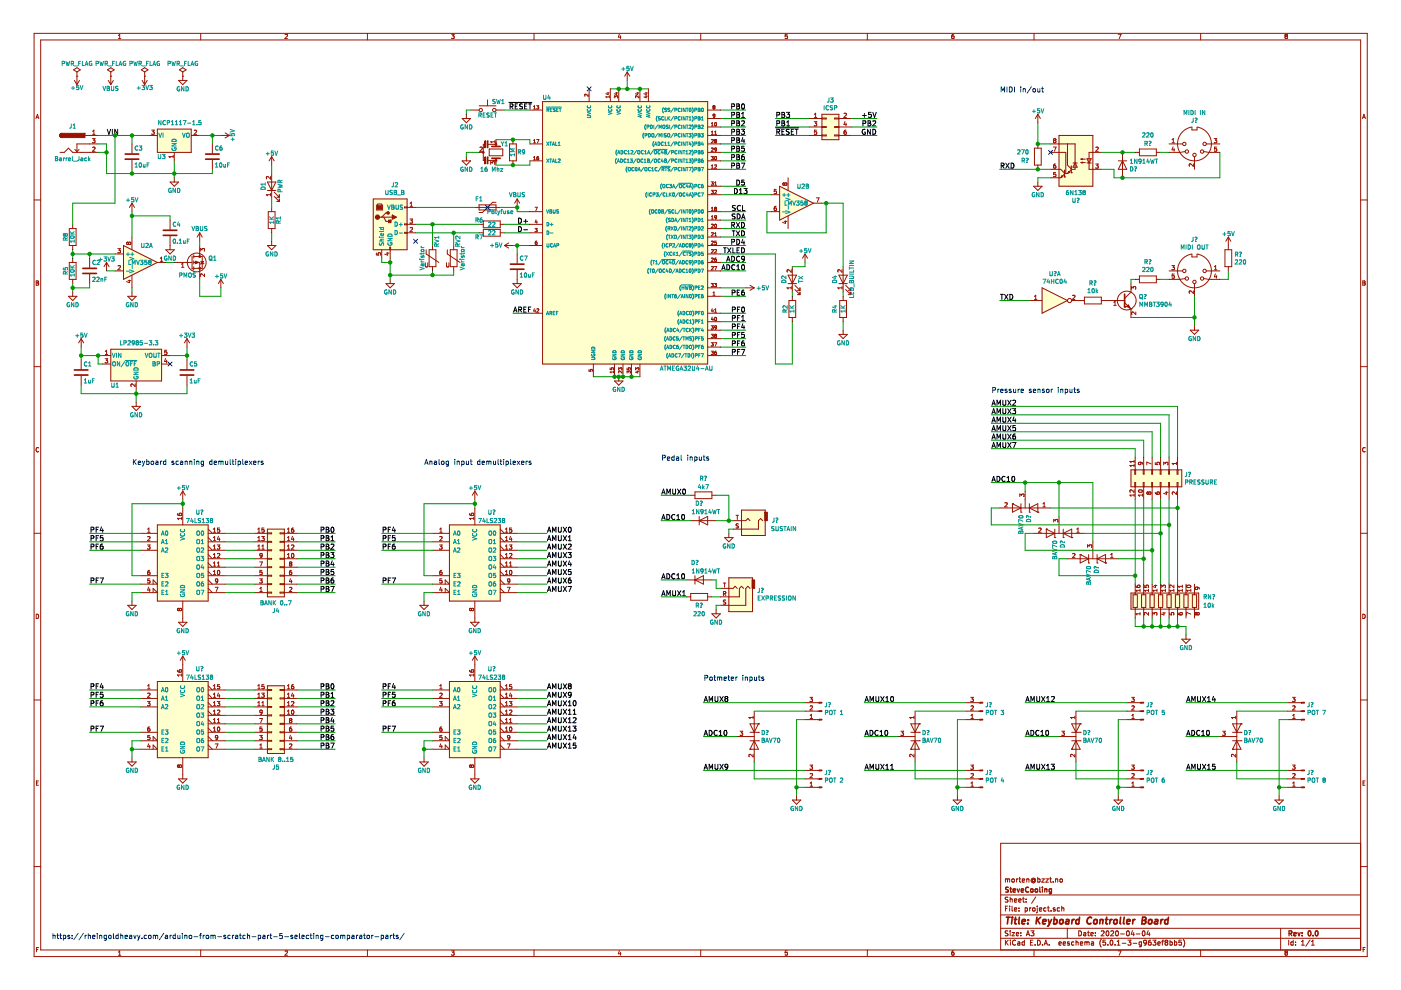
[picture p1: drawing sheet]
<svg xmlns="http://www.w3.org/2000/svg" width="297mm" height="210mm" viewBox="0 0 297 210" stroke-linecap="round" stroke-linejoin="round" font-family="sans-serif">
<g fill="none" stroke="#000" stroke-width=".21">
<path d="M22.7 27.4l.4 1.1 .4-1.1M23.8 27.4v1.1M24.9 27.4v1.1l-.6-1.1v1.1M107.9 21.7h4.9M108.2 22.6l.5-.1v-.4l-.5-.1v1.1M108.4 22.6l.4 .5M109.2 22.5h.4M109.7 22h-.5v1.1h.5M110.8 22.1h-.6a.46 .46 0 0 0 .5 .6v.3h-.5M111.2 22.5h.4M111.8 22h-.6v1.1h.6M112.1 22h.6"/>
<path d="M112.4 22v1.1M155.1 22.6l.5-.1 .1-.4-.6-.1v1.1M155.1 24.4l.5-.1 .1-.4-.6-.1v1.1M155.1 26.2l.5-.1 .1-.4-.6-.1v1.1M155.1 28l.5-.1 .1-.4-.6-.1v1.1M155.1 29.8l.5-.1 .1-.4-.6-.1v1.1M155.1 31.6l.5-.1 .1-.4-.6-.1v1.1M155.1 33.4l.5-.1 .1-.4-.6-.1v1.1M155.1 35.1h.5l.1-.4-.6-.1v1.1M155.7 40a.54 .54 0 0 1 .6 .5 .54 .54 0 0 1-.6 .6zM156.2 23.8h.4l.2 .2-.2 .3 .2 .4-.2 .2h-.4zM156.2 22h.4l.2 .2-.2 .3 .2 .4-.2 .2h-.4z"/>
<path d="M156.2 25.6h.4l.2 .2-.2 .3 .2 .4-.2 .2h-.4zM156.2 27.4h.4l.2 .2-.2 .3 .2 .4-.2 .2h-.4zM156.2 29.2h.4l.2 .2-.2 .3 .2 .4-.2 .2h-.4zM156.2 31h.4l.2 .2-.2 .3 .2 .4-.2 .2h-.4zM156.2 32.8h.4l.2 .2-.2 .3 .2 .4-.2 .2h-.4zM156.2 34.6h.4l.2 .2-.2 .3 .2 .4-.2 .2h-.4zM156.2 38.2a.54 .54 0 0 1 .6 .5 .54 .54 0 0 1-.6 .6zM156.2 24.3h.4M156.2 26.1h.4M156.2 27.9h.4M156.2 29.7h.4M156.2 31.5h.4"/>
<path d="M156.2 33.3h.4M156.2 35.1h.4M156.2 22.5h.4M157.2 27.4h.6l-.3 .4 .3 .1v.5l-.2 .1-.4-.1M157.2 34.6h.7l-.5 1.1M157.2 24.9h.6M157.2 24.1l.3-.3v1.1M157.2 25.7l.4-.1 .2 .3-.6 .8h.6M157.3 22.1l.2-.1a.58 .58 0 0 1 .4 .6 .58 .58 0 0 1-.4 .5l-.3-.4zM157.5 29.2l-.3 .7h.7M157.7 40h.7l-.4 .4 .3 .1v.4l-.1 .2-.5-.2M157.7 32.8l-.3 .1-.2 .8 .2 .2 .4-.1-.1-.6h-.3l-.2 .2"/>
<path d="M157.7 29.6v.7M157.8 31h-.5l-.1 .5 .5-.1 .1 .6-.2 .1-.4-.1M157.8 38.2h-.5l-.1 .5 .5-.1 .1 .5-.2 .2-.4-.2M164.5 27.1h4.8M164.7 24.4l.5-.1 .1-.4-.6-.1v1.1M164.7 26.2l.5-.1 .1-.4-.6-.1v1.1M164.7 28l.5-.1 .1-.4-.6-.1v1.1M165 28l.3 .5M165.8 23.8h.3l.2 .2-.2 .3 .3 .4-.2 .2h-.4zM165.8 24.3h.3M165.8 25.6h.3l.2 .2-.2 .3 .3 .4-.2 .2h-.4zM165.8 26.1h.3"/>
<path d="M165.8 27.9h.3M166.3 27.4h-.5v1.1h.5M166.7 23.8h.7l-.3 .4 .3 .2-.1 .4h-.6M166.8 26.7h.6M166.8 25.9l.3-.3v1.1M167.3 27.5h-.6a.46 .46 0 0 0 .6 .6l-.1 .3h-.5M167.8 27.9h.3M168.3 27.4h-.5v1.1h.5M168.6 27.4h.6M168.9 27.4v1.1M182.8 24.5h.9M183 26.2l.5-.1v-.4l-.5-.1v1.1"/>
<path d="M183.3 24.1v.8M183.4 27.5a.49 .49 0 0 0-.6 .5 .49 .49 0 0 0 .7 .4v-.4h-.2M184 25.6h.4l.2 .2-.2 .3 .2 .4-.2 .2h-.4zM184 26.1h.4M184.5 27.4v1.1l-.6-1.1v1.1M184.7 23.8h-.5l-.1 .5h.5l.1 .5-.2 .1-.4-.1M185.1 25.7l.4-.1 .2 .3-.7 .8h.7M185.1 27.4a.54 .54 0 0 1 .6 .5 .54 .54 0 0 1-.6 .6zM185.1 23.8l.3 1.1 .4-1.1M110 46.3a.54 .54 0 0 1 .6 .5 .54 .54 0 0 1-.6 .5zM110 48.1a.54 .54 0 0 1 .6 .5 .54 .54 0 0 1-.6 .5zM111 46.9h.9"/>
<path d="M111 48.7h.9M111.4 46.5v.8M153 57.2l.4-1.1 .4 1.1M153.1 56.9h.5M153.4 52.5h.6M153.7 52.5v1.1M154.1 55.4l.3-1.1 .4 1.1M154.1 56.1a.54 .54 0 0 1 .6 .6 .54 .54 0 0 1-.6 .5zM154.1 55.1h.6M154.3 52.5l.7 1.1M155 52.5l-.7 1.1M155.1 47.7h.5l.1-.5h-.6v1"/>
<path d="M155.1 51.3l.5-.1 .1-.4-.6-.1v1.1M155.1 54.3a.54 .54 0 0 1 .7 .6 .54 .54 0 0 1-.7 .5zM155.2 48.9h.7M155.4 47.7l.3 .5M155.4 52.5v1.1h.5M155.5 48.9v1.1M155.8 56.2a.48 .48 0 0 0-.7 .5 .48 .48 0 0 0 .7 .4M155.9 45.4h-.6a.46 .46 0 0 0 .5 .6l-.1 .4h-.5M155.9 43.6l-.6 .1a.46 .46 0 0 0 .6 .5l-.1 .4h-.5M156.1 47.2l.7 1M156.1 48.9l.7 1.1M156.2 50.7a.54 .54 0 0 1 .6 .6 .54 .54 0 0 1-.6 .5z"/>
<path d="M156.2 56.4l.3-.3v1.1M156.2 57.2h.6M156.3 53h.3M156.3 45.4a.55 .55 0 0 1 .6 .5 .55 .55 0 0 1-.6 .5zM156.8 41.1h.6M156.8 40.3l.3-.3v1.1M156.8 52.5h-.5v1.1h.5M156.8 47.2l-.7 1M156.8 48.9l-.7 1.1M156.8 54.4a.48 .48 0 0 0-.6 .5 .48 .48 0 0 0 .6 .4M157 43.7a.48 .48 0 0 0-.7 .4 .48 .48 0 0 0 .7 .4M157.2 47.2a.54 .54 0 0 1 .7 .5 .54 .54 0 0 1-.7 .5z"/>
<path d="M157.2 48.9a.54 .54 0 0 1 .7 .6 .54 .54 0 0 1-.7 .5zM157.2 52.5a.54 .54 0 0 1 .7 .6 .54 .54 0 0 1-.7 .5zM157.2 46.4l.4-1 .4 1M157.3 56.2l.2-.1a.58 .58 0 0 1 .4 .6 .58 .58 0 0 1-.4 .5l-.3-.4zM157.3 46.1h.5M157.4 43.6v1h.6M157.5 50.7l-.3 .8h.7M157.7 51.1v.7M157.8 54.8l-.2 .2-.3-.1v-.5l.3-.1 .2 .2-.1 .8-.4 .1M108.9 66.2l.4-1.1 .3 1.1M109 65.9h.5M110 65.7l.5-.1v-.4l-.5-.1v1.1"/>
<path d="M110.2 65.7l.4 .5M111 65.6h.4M111.6 65.1h-.6v1.1h.6M112 65.6h.4M112.5 65.1h-.5v1.1M155.2 62.1l.5-.1 .1-.4-.6-.1v1.1M155.3 65.7l.5-.1 .1-.4-.6-.1v1.1M155.3 67.5l.5-.1 .1-.4-.6-.1v1.1M155.3 69.3l.5-.1 .1-.4-.6-.1v1.1M155.3 71h.5l.1-.4-.6-.1v1.1M155.3 72.8h.5l.1-.4-.6-.1v1.1M155.3 74.6h.5l.1-.4-.6-.1v1.1"/>
<path d="M156.3 62h.4M156.4 65.6h.3M156.4 67.4h.3M156.4 69.2h.3M156.4 71h.3M156.4 72.8h.3M156.4 74.6h.3M156.8 61.5h-.5v1.1h.5M156.9 65.1h-.5v1.1M156.9 66.9h-.5v1.1M156.9 68.7h-.5v1.1M156.9 70.5h-.5v1.1"/>
<path d="M156.9 72.3h-.5v1.1M156.9 74.1h-.5v1.1M157.2 74.1h.7l-.5 1.1M157.2 67.2l.3-.3v1.1M157.2 68h.6M157.3 65.2l.2-.1a.58 .58 0 0 1 .4 .5 .58 .58 0 0 1-.4 .6l-.3-.4zM157.5 68.6l-.3 .8h.7M157.7 61.5l-.3 .1-.2 .8 .2 .2 .4-.1-.1-.5-.3-.1-.2 .2M157.7 72.3l-.3 .1-.2 .7 .2 .3 .4-.1-.1-.6h-.3l-.2 .2M157.7 69.1v.7M157.8 70.5h-.5l-.1 .5 .5-.1 .1 .6-.2 .1-.4-.1M19.3 112.3h.5l.1-.4-.6-.1v1.1"/>
<path d="M19.3 114.1h.5l.1-.4-.6-.1v1M19.3 115.9h.5l.1-.4-.6-.1v1M20.4 112.3h.3M20.4 114.1h.3M20.4 115.9h.3M20.9 111.8h-.5v1.1M20.9 113.6h-.5v1M20.9 115.4h-.5v1M21.5 111.7l-.3 .8h.7M21.8 115.4l-.5 .2-.1 .6 .3 .2 .3-.1v-.5h-.3l-.3 .2M21.8 112.1v.8M21.8 113.6h-.5l-.1 .5 .6-.1v.5l-.1 .1-.5-.1"/>
<path d="M68.1 117.7h.5v-.5h-.5v1M68.1 112.3h.5v-.4l-.5-.1v1.1M68.1 114.1h.5v-.4l-.5-.1v1M68.1 115.9h.5v-.4l-.5-.1v1M68.1 119.5h.5v-.5h-.5v1M69.2 111.8h.3l.2 .2-.2 .3 .3 .3-.2 .3h-.4zM69.2 113.6h.3l.2 .2-.2 .3 .3 .3-.2 .2h-.4zM69.2 115.4h.3l.2 .2-.2 .3 .3 .3-.2 .2h-.4zM69.2 117.2h.3l.2 .2-.2 .3 .3 .3-.2 .2h-.4zM69.2 119h.3l.2 .2-.2 .3 .3 .3-.2 .2h-.4zM69.2 112.3h.3M69.2 114.1h.3"/>
<path d="M69.2 115.9h.3M69.2 117.7h.3M69.2 119.5h.3M70.1 117.2h.7l-.4 .4 .3 .1v.4l-.1 .1-.5-.1M70.2 115.5l.4-.1 .2 .3-.7 .7h.7M70.2 114.6h.6M70.2 113.9l.3-.3v1M70.3 111.8a.52 .52 0 0 1 .6 .4 .52 .52 0 0 1-.3 .6l-.1 .1a.6 .6 0 0 1-.2-1.1zM70.4 118.9l-.2 .8h.6M70.6 111.8l.1 .1M70.7 119.3v.7M81.2 112.3h.5l.1-.4-.6-.1v1.1"/>
<path d="M81.2 114.1h.5l.1-.4-.6-.1v1M81.2 115.9h.5l.1-.4-.6-.1v1M82.3 112.3h.4M82.3 114.1h.4M82.3 115.9h.4M82.8 111.8h-.5v1.1M82.8 113.6h-.5v1M82.8 115.4h-.5v1M83.4 111.7l-.2 .8h.7M83.7 115.4l-.5 .2v.6l.2 .2 .3-.1v-.5h-.3l-.2 .2M83.7 112.1v.8M83.7 113.6h-.5v.5l.5-.1v.5l-.1 .1-.4-.1"/>
<path d="M116.1 112.9l.3-1.1 .4 1.1M116.1 114.6l.3-1 .4 1M116.1 116.4l.3-1 .4 1M116.1 118.2l.3-1 .4 1M116.2 112.5h.5M116.2 114.3h.5M116.2 116.1h.5M116.2 117.9h.5M116.2 119.7h.5M117.2 112.9v-1.1l.3 .7 .4-.7v1.1M117.2 114.6v-1l.3 .7 .4-.7v1M117.2 116.4v-1l.3 .7 .4-.7v1"/>
<path d="M117.2 118.2v-1l.3 .7 .4-.7v1M118.4 117.2v.8l.2 .2 .4-.2v-.8M118.4 111.8v.8l.2 .3 .4-.3v-.8M118.4 113.6v.8l.2 .2 .4-.2v-.8M118.4 115.4v.8l.2 .2 .4-.2v-.8M118.4 119v.8l.2 .2 .4-.2v-.8M119.4 111.8l.7 1.1M119.4 113.6l.7 1M119.4 115.4l.7 1M119.4 117.2l.7 1M119.4 119l.7 1M120.1 111.8l-.7 1.1"/>
<path d="M120.1 113.6l-.7 1M120.1 115.4l-.7 1M120.1 117.2l-.7 1M120.1 119l-.7 1M120.4 117.2h.7l-.4 .4 .4 .2-.1 .4-.6-.1M120.5 114.6h.6M120.5 115.5l.4-.1 .2 .3-.7 .7h.7M120.5 113.9l.3-.3v1M120.6 111.9l.1-.1a.58 .58 0 0 1 .4 .5 .58 .58 0 0 1-.4 .6l-.2-.5zM120.7 118.9l-.2 .8h.7M121 119.3v.7M19.3 123.1l.5-.1 .1-.4-.6-.1v1.1"/>
<path d="M20.4 123h.3M20.9 122.5h-.5v1.1M21.2 122.5h.7l-.4 1.1M68.1 121.3h.5v-.5l-.5-.1v1.1M68.1 123.1l.5-.1v-.4l-.5-.1v1.1M68.1 124.9l.5-.1v-.4l-.5-.1v1.1M69.2 120.7h.3l.2 .2-.2 .4 .3 .3-.2 .2h-.4zM69.2 122.5h.3l.2 .2-.2 .3 .3 .4-.2 .2h-.4zM69.2 124.3h.3l.2 .2-.2 .3 .3 .4-.2 .2h-.4zM69.2 121.3h.3M69.2 123h.3M69.2 124.8h.3"/>
<path d="M70.1 124.3h.7l-.4 1.1M70.7 122.5l-.4 .1-.1 .8 .2 .2 .3-.1v-.5h-.3l-.2 .2M70.7 120.7h-.5v.6l.5-.1v.5l-.1 .1-.4-.1M81.2 123.1l.5-.1 .1-.4-.6-.1v1.1M82.3 123h.4M82.8 122.5h-.5v1.1M83.1 122.5h.8l-.5 1.1M116.1 120l.3-1 .4 1M116.1 121.8l.3-1.1 .4 1.1M116.1 123.6l.3-1.1 .4 1.1M116.1 125.4l.3-1.1 .4 1.1M116.2 121.5h.5"/>
<path d="M116.2 123.3h.5M116.2 125.1h.5M117.2 120v-1l.3 .7 .4-.7v1M117.2 121.8v-1.1l.3 .8 .4-.8v1.1M117.2 123.6v-1.1l.3 .8 .4-.8v1.1M117.2 125.4v-1.1l.3 .8 .4-.8v1.1M118.4 120.7v.9l.2 .2 .4-.2v-.9M118.4 122.5v.9l.2 .2 .4-.2v-.9M118.4 124.3v.9l.2 .2 .4-.2v-.9M119.4 120.7l.7 1.1M119.4 122.5l.7 1.1M119.4 124.3l.7 1.1"/>
<path d="M120.1 120.7l-.7 1.1M120.1 122.5l-.7 1.1M120.1 124.3l-.7 1.1M120.4 124.3h.8l-.5 1.1M121 122.5l-.3 .1-.2 .4v.5l.5 .1v-.6h-.3l-.2 .2M121 120.7h-.5v.6l.5-.1v.5l-.1 .1-.4-.1M19.3 145.5h.5l.1-.4-.6-.1v1.1M19.3 154.5h.5l.1-.5h-.6v1M19.3 147.3h.5l.1-.4-.6-.1v1.1M19.3 149.1h.5l.1-.4-.6-.1v1M20.4 145.5h.3M20.4 147.3h.3"/>
<path d="M20.4 149.1h.3M20.4 154.5h.3M20.9 145h-.5v1.1M20.9 146.8h-.5v1.1M20.9 148.6h-.5v1M20.9 154h-.5v1M21.2 154h.7l-.4 1M21.5 144.9l-.3 .8h.7M21.8 148.6l-.5 .2-.1 .6 .3 .2 .3-.1v-.5h-.3l-.3 .2M21.8 145.3v.8M21.8 146.8h-.5l-.1 .5 .6-.1v.5l-.1 .2-.5-.2M68.1 145.5h.5v-.4l-.5-.1v1.1"/>
<path d="M68.1 147.3h.5v-.4l-.5-.1v1.1M68.1 149.1h.5v-.4l-.5-.1v1M68.1 150.9h.5v-.4l-.5-.1v1M68.1 152.7h.5v-.4l-.5-.1v1M68.1 154.5h.5v-.5h-.5v1M68.1 156.3h.5v-.5h-.5v1M68.1 158.1l.5-.1v-.4l-.5-.1v1.1M69.2 145h.3l.2 .2-.2 .3 .3 .3-.2 .3h-.4zM69.2 146.8h.3l.2 .2-.2 .3 .3 .3-.2 .3h-.4zM69.2 148.6h.3l.2 .2-.2 .3 .3 .3-.2 .2h-.4zM69.2 150.4h.3l.2 .2-.2 .3 .3 .3-.2 .2h-.4zM69.2 152.2h.3l.2 .2-.2 .3 .3 .3-.2 .2h-.4z"/>
<path d="M69.2 154h.3l.2 .2-.2 .3 .3 .3-.2 .2h-.4zM69.2 155.8h.3l.2 .1-.2 .4 .3 .3-.2 .2h-.4zM69.2 157.5h.3l.2 .2-.2 .3 .3 .4-.2 .2h-.4zM69.2 145.5h.3M69.2 147.3h.3M69.2 149.1h.3M69.2 150.9h.3M69.2 152.7h.3M69.2 154.5h.3M69.2 156.3h.3M69.2 158h.3M70.1 150.4h.7l-.4 .4 .3 .1v.4l-.1 .1-.5-.1"/>
<path d="M70.1 157.5h.7l-.4 1.1M70.2 148.7l.4-.1 .2 .3-.7 .7h.7M70.2 147.1l.3-.3v1.1M70.2 147.9h.6M70.3 145.1l.1-.1a.58 .58 0 0 1 .4 .5 .58 .58 0 0 1-.4 .6l-.2-.5zM70.4 152.1l-.2 .8h.6M70.7 155.8h-.4l-.1 .8 .2 .2 .3-.1v-.5h-.3l-.2 .2M70.7 152.5v.7M70.7 154h-.5v.5l.5-.1v.5l-.1 .1-.4-.1M81.2 147.3h.5l.1-.4-.6-.1v1.1M81.2 149.1h.5l.1-.4-.6-.1v1M81.2 154.5h.5l.1-.5h-.6v1"/>
<path d="M81.2 145.5h.5l.1-.4-.6-.1v1.1M82.3 145.5h.4M82.3 147.3h.4M82.3 149.1h.4M82.3 154.5h.4M82.8 145h-.5v1.1M82.8 146.8h-.5v1.1M82.8 148.6h-.5v1M82.8 154h-.5v1M83.1 154h.8l-.5 1M83.4 144.9l-.2 .8h.7M83.7 148.6l-.5 .2v.6l.2 .2 .3-.1v-.5h-.3l-.2 .2"/>
<path d="M83.7 145.3v.8M83.7 146.8h-.5v.5l.5-.1v.5l-.1 .2-.4-.2M116.1 146.1l.3-1.1 .4 1.1M116.1 147.9l.3-1.1 .4 1.1M116.1 149.6l.3-1 .4 1M116.1 151.4l.3-1 .4 1M116.1 153.2l.3-1 .4 1M116.1 155l.3-1 .4 1M116.1 156.8l.3-1 .4 1M116.1 158.6l.3-1.1 .4 1.1M116.2 145.8h.5M116.2 147.5h.5"/>
<path d="M116.2 149.3h.5M116.2 151.1h.5M116.2 152.9h.5M116.2 154.7h.5M116.2 156.5h.5M116.2 158.3h.5M117.2 146.1v-1.1l.3 .8 .4-.8v1.1M117.2 147.9v-1.1l.3 .7 .4-.7v1.1M117.2 149.6v-1l.3 .7 .4-.7v1M117.2 151.4v-1l.3 .7 .4-.7v1M117.2 153.2v-1l.3 .7 .4-.7v1M117.2 155v-1l.3 .7 .4-.7v1"/>
<path d="M117.2 156.8v-1l.3 .7 .4-.7v1M117.2 158.6v-1.1l.3 .8 .4-.8v1.1M118.4 155.8v.8l.2 .2 .4-.2v-.8M118.4 154v.8l.2 .2 .4-.2v-.8M118.4 145v.8l.2 .3 .4-.3v-.8M118.4 146.8v.8l.2 .3 .4-.3v-.8M118.4 148.6v.8l.2 .2 .4-.2v-.8M118.4 150.4v.8l.2 .2 .4-.2v-.8M118.4 152.2v.8l.2 .2 .4-.2v-.8M118.4 157.5v.9l.2 .2 .4-.2v-.9M119.4 145l.7 1.1M119.4 146.8l.7 1.1"/>
<path d="M119.4 148.6l.7 1M119.4 150.4l.7 1M119.4 152.2l.7 1M119.4 154l.7 1M119.4 155.8l.7 1M119.4 157.5l.7 1.1M120.1 145l-.7 1.1M120.1 146.8l-.7 1.1M120.1 148.6l-.7 1M120.1 150.4l-.7 1M120.1 152.2l-.7 1M120.1 154l-.7 1"/>
<path d="M120.1 155.8l-.7 1M120.1 157.5l-.7 1.1M120.5 149.6h.6M120.5 151.4h.6M120.5 153.2h.6M120.5 155h.6M120.5 156.8h.6M120.5 158.6h.6M120.5 148.9l.3-.3v1M120.5 150.7l.3-.3v1M120.5 152.5l.3-.3v1M120.5 154.3l.3-.3v1"/>
<path d="M120.5 156.1l.3-.3v1M120.5 157.9l.3-.4v1.1M120.7 145.4l-.2 .2 .2 .5 .4-.3-.2-.4M120.7 145.4l-.2-.2 .2-.2 .4 .2-.2 .2M120.7 145.4h.2M121.1 147.2l-.2 .2h-.3l-.1-.5 .4-.1 .2 .2-.1 .7-.4 .2M121.5 154h.6l-.3 .4 .3 .1v.4l-.2 .1-.4-.1M121.5 152.3l.4-.1 .2 .3-.6 .7h.6M121.5 151.4h.6M121.5 150.7l.3-.3v1M121.6 148.7l.2-.1a.58 .58 0 0 1 .3 .5 .58 .58 0 0 1-.3 .5l-.3-.4zM121.8 155.7l-.3 .8h.7"/>
<path d="M122 156.1v.7M122.1 157.5h-.5l-.1 .5h.5l.1 .5-.2 .1-.4-.1M251.6 155.9l.4-1 .3 1M251.6 148.8l.4-1.1 .3 1.1M251.7 155.6h.5M251.7 148.4h.5M252.7 148.8v-1.1l.3 .7 .4-.7v1.1M252.7 154.9a.55 .55 0 0 1 .6 .5 .55 .55 0 0 1-.6 .5zM253.9 147.7v.8l.2 .3 .4-.3v-.8M254.4 154.9a.48 .48 0 0 0-.7 .5 .48 .48 0 0 0 .7 .4M254.8 155.9h.6M254.8 155.2l.3-.3v1"/>
<path d="M254.9 147.7l.8 1.1M255.7 147.7l-.8 1.1M255.9 154.9h.2a.52 .52 0 0 1 .3 .5 .52 .52 0 0 1-.4 .5l-.2-.4zM256 148.8h.6M256 148l.3-.3v1.1M257.3 147.6l-.3 .8h.7M257.6 148v.8M251.6 163.1l.4-1.1 .3 1.1M251.7 162.8h.5M252.7 163.1v-1.1l.3 .8 .4-.8v1.1M253.9 162v.9l.2 .2 .4-.2v-.9M254.9 162l.8 1.1"/>
<path d="M255.7 162l-.8 1.1M256 162.3l.3-.3v1.1M256 163.1h.6M257.6 162h-.5l-.1 .5h.6v.5l-.2 .1-.4-.1"/>
</g>
<g fill="none" stroke="#981200" stroke-width=".21">
<path d="M15.6 14.8l.7-.4 .7 .4-.7 .5zM15.8 17.1l.5 .8M16.3 16.2h.1M16.3 15.3v2.6M16.8 17.1l-.5 .8M22.8 14.8l.7-.4 .7 .4-.7 .5zM23 17.1l.5 .8M23.5 16.2h.1M23.5 15.3v2.6M24 17.1l-.5 .8M30 14.8l.7-.4 .7 .4-.7 .5zM30.1 17.1l.6 .8"/>
<path d="M30.7 16.2h.1M30.7 15.3v2.6M31.2 17.1l-.5 .8M37.9 17.1h1.7l-.9 .8zM38 14.8l.7-.4 .8 .4-.8 .5zM38.7 16.2h.1M38.7 15.3v1.8M124.7 20v.4l-.5-.4-.2 .1v.3M124.9 18.8v2.7M128.7 19.7h.5M128.9 19.6v.5l-.5-.2M129.4 18.8v2.7"/>
<path d="M130.5 19.7h.5M130.7 19.6v.5l-.5-.2M131.2 18.8v2.7M133 15.3l-.6 .9M133 15.3v1.8M133 15.3l.5 .9M135 19.7h.5M135.2 19.6v.5l-.5-.2M135.7 18.8v2.7M136.8 19.7h.5M137 19.6v.5l-.5-.2M137.5 18.8v2.7"/>
<path d="M12.7 32.3h.9l.9-.9 .9 .9h5.4M13.1 28.3a.45 .45 0 0 0-.5 .4 .45 .45 0 0 0 .5 .5M15.9 31.7l.4 .4M16.8 31.7l-.5 .4M18.1 28.7h2.7M19.6 29.4h.6l-.4 .3 .3 .1 .1 .3-.2 .2-.4-.1M19.6 28.5h.6M19.6 27.8l.3-.2v.9M19.6 31.3l.4-.1 .2 .2-.6 .7h.6M20.8 30.5h-4.5v1.6M28 30.5v2M28 33.9v2"/>
<path d="M31.6 28.7h1.8M32.2 27.6h.5l-.3 .3 .3 .1v.3l-.2 .2-.3-.1M33.4 27.4h7.1v4.9h-7.1zM36.1 38.6h1.8l-.9 .9zM36.7 32.9v.6M36.7 33.2h-.9l.3 .3M37 32.3v1.8M37 37.7v.9M40.5 28.7h1.8M41.2 27.7l.3-.1 .2 .2-.6 .7h.6M45 30.5v2M45 33.9v2"/>
<path d="M46.8 28.7h1.8M47.7 28.2l.9 .5M48.6 28.7l-.9 .6M56.7 38.6h1.8l-.9 1.8zM57.4 37.4v.6l-.7-.6-.2 .2 .1 .3M57.6 33.2v1.8M57.6 36.8v5.4M57.6 33.2l-.5 .9M57.6 33.2l.5 .9M98 34.1h1.8l-.9 .9zM98 25.1h1.8l-.9 .9zM98.9 24.2v.9"/>
<path d="M98.9 33.2v.9M99.8 23.3h1.8M101.6 22.4h3.6M101.6 32.3h.9M101.8 31.3l.3-.1 .2 .2-.6 .7h.6M102.8 30.6h-.3v3.4h.3M103.4 21.2v1.2M103.4 34h1.8M103.5 30.6h1.7M104 34.8v-.5l.4 .3 .1-.3h.3l.1 .2-.1 .3M104.9 29.8v.5M104.9 30.1h-.9l.3 .2"/>
<path d="M105.2 23.3h1.8M105.2 29.6v1.4M105.2 33.7v1.3M108 30.5h1.5v3.6h-1.5zM108.8 29.6v.9M108.8 34.1v.9M112.3 34.1h2.7M112.3 23.3h2.7M112.3 30.5h2.7M113.1 23.1h.4M113.1 33.9h.4M113.1 22.6l.2-.2v.7"/>
<path d="M113.1 29.8l.2-.2v.7M113.1 33.4l.2-.2v.7M113.1 30.3h.4M113.8 22.4h.4l-.2 .3 .2 .1v.2h-.4M113.8 29.6h.5l-.3 .7M114.2 33.5l-.4 .1M114.2 33.2l-.3 .1v.6l.3-.1v-.3M114.2 33.5h.1M115 21.5h35v55.7h-35zM129.2 20.5h-.7l.2 .2M129.2 20.3v.4M130.3 20.8v-.5l.2 .3 .2-.3 .2 .1v.4"/>
<path d="M135.5 20.3v.5l-.6-.5-.2 .2 .1 .2M136.8 20.4h.5M137 20.3v.4l-.5-.1M150 34.1h2.7M150 23.3h2.7M150 25.1h2.7M150 32.3h2.7M150 28.7h2.7M150 30.5h2.7M150 26.9h2.7M150 39.5h2.7M150 35.9h2.7"/>
<path d="M150.8 33.2h.4l-.2 .2 .2 .2v.2h-.4M150.8 38.6h.4l-.2 .2 .2 .2v.2h-.4M150.8 26.7h.4M150.8 26.2l.2-.2v.7M150.8 28l.2-.2v.7M150.8 35.2l.2-.2v.7M150.8 29.6h.3l.1 .2-.4 .5h.4M150.8 31.4h.3l.1 .2-.4 .5h.4M150.8 28.5h.4M150.8 35.7h.4M151.3 22.7l-.1-.1 .1-.2 .3 .1-.2 .2M151.3 22.7l-.1 .1 .1 .3 .3-.1-.2-.3"/>
<path d="M151.3 22.7h.1M151.5 39.3h.4M151.5 35h.3l.1 .2-.4 .5h.4M151.5 28.5h.4M151.5 28l.2-.2v.7M151.5 38.8l.2-.2v.7M151.5 31.4h.4v.4h-.4zM151.6 33.2h.1a.35 .35 0 0 1 .2 .3 .35 .35 0 0 1-.3 .4zM151.6 24.5l-.4 .1v-.3h.4l-.1 .4-.3 .2M151.6 26h.1a.35 .35 0 0 1 .2 .4 .35 .35 0 0 1-.3 .3zM151.6 26.6v.1M151.7 29.9l-.2-.2 .2-.1 .2 .1-.1 .2"/>
<path d="M151.7 29.9l-.2 .1 .2 .3 .2-.1-.1-.3M151.7 29.9h.1M151.9 31.8l-.1 .3h-.2M151.9 31.7v.1M165.3 39.5l7.2 3.6-7.2 3.6zM166.3 39.2h.1M166.4 39l.1-.2 .4 .2-.2 .3-.3-.2M166.4 39.1l-.1 .1M166.4 39l-.2-.2-.2 .2v.2h.3M166.4 39v.1M167.1 37.7v2.7M171.6 25.1h2.7"/>
<path d="M171.6 28.7h2.7M171.6 26.9h2.7M172.6 25.8h.6l-.3 .3 .2 .1 .1 .3-.2 .2-.4-.1M172.7 24.9h.5M172.7 24.3l.2-.3v.9M173.1 27.6h-.4v.4l.3-.1 .2 .4-.2 .2-.3-.1M174.3 24.2h3.6v5.4h-3.6zM174.3 28.6h.9v.2h-.9M174.3 25h.9v.2h-.9M174.3 26.8h.9v.2h-.9M177.9 25.1h2.7M177.9 28.7h2.7"/>
<path d="M177.9 28.6h-.9v.2h.9M177.9 26.8h-.9v.2h.9M177.9 25h-.9v.2h.9M177.9 26.9h2.7M178.9 24.1l.4-.1 .2 .3-.6 .6h.6M179.2 25.8l-.3 .6h.6M179.4 27.6h-.2a.56 .56 0 0 0-.1 .9h.3l.1-.4-.2-.2-.4 .2M179.4 26.1v.6M222.7 32.3h3.3v4.5M222.7 30.5h5.2v5.4h-.7M222.7 35.9h2.2l.8 .8M223.3 31.2h.6l-.4 .9"/>
<path d="M223.4 29.6l.1-.2 .4 .2M223.4 29.6h.1M223.4 29.6l.1 .2M223.5 29.8l-.1 .1 .1 .4 .4-.2-.2-.3M223.5 29.8h.2M223.8 34.8h-.2a.56 .56 0 0 0-.1 .9l.3-.1 .1-.3-.2-.2-.3 .2M223.8 36.6h-.4v.4l.3-.1 .2 .4-.2 .2-.3-.1M223.9 29.6l-.2 .2M223.9 29.6h.1M224.5 28.7h7.2v10.8h-7.2zM225.2 37.2l.1 .2-.3 .2zM225.7 36.9l-.8 .8h-2.2"/>
<path d="M226.3 30.5v4.5l.8 .8M226.6 36.3l.2 .2-.4 .2zM227.1 36l-.8 .8h-.4M227.5 34.6h.9M227.9 34.6l.5 .9h-.9zM229.2 34.5h.9M229.2 34.5l.3-.1v.2zM229.2 33.7h.3v.1zM229.2 33.7h.9M230.5 34.6h.9M230.5 33.7h.9l-.5 .9zM232.3 34.8h.6l-.3 .3 .2 .1 .1 .3-.2 .2-.4-.1"/>
<path d="M232.3 31.3l.4-.1 .2 .2-.6 .7h.6M233.5 32.3h-2.6v3.6h2.6M247.9 30.5h2.8M248.5 30.3h.5M248.5 29.6l.3-.2v.9M248.7 31.1l-.2 .7h.5M248.9 31.5v.6M251.3 32.1l-1.1 .2h-2.3M252.7 27v.6h1.1v-.6M252.7 26.9a3.6 3.6 0 0 0-2.5 5.6 3.6 3.6 0 0 0 6.1 0 3.6 3.6 0 0 0-2.5-5.6M253 34.7v.6l-.6-.6-.3 .2 .1 .4M253.2 33.2v2.7"/>
<path d="M255.2 32.1l1.1 .2h2.3M255.8 30.5h2.8M257.4 29.4h.6l-.3 .3 .2 .1M257.9 29.8h.1M257.9 31.6h.1M257.9 31.2h-.4v.4h.4M257.9 31.6v.4h-.4M257.9 29.8v.4h-.5M14.7 48.5h1.4v3.6h-1.4zM14.7 55.6h1.4v3.6h-1.4zM15.4 47.6v.9M15.4 52.1v.9"/>
<path d="M15.4 54.7v.9M15.4 59.2v.9M19 54.7v2M19 58.2v1.9M22.6 55.6v1.8M22.6 55.6l-.5 .9M22.6 55.6l.5 .9M24.4 57.4h1.8M24.4 53.8h1.8M25 52.7h.5l-.3 .4h.3v.4l-.1 .1-.4-.1M25 56.4l.4-.1 .1 .3-.5 .6h.5M26.2 52.1l7.2 3.5-7.2 3.6z"/>
<path d="M26.9 51.8h.1M26.9 51.4v.4M26.9 51.4h.1M26.9 51.4l.3 .1M27.2 59.5h.5M27.2 51.7l-.3 .1M27.2 51.5v.2M27.2 51.7l.1 .1M27.3 51.8h.1M27.3 51.4l-.1 .1M27.3 51.4l.3-.1 .1 .2-.1 .4-.3-.1M27.3 51.4h.1"/>
<path d="M27.4 59.4v.5l-.6-.2M28 43.1v1.8M28 50.3v2.7M28 58.3v2.7M28 43.1l-.6 .9M28 43.1l.5 .9M33.4 55.6h1.8M34 54.8l.3-.3v.9M34 55.4h.5M35.2 53h1.8l-.9 .8zM36.1 46.7v1.9M36.1 50.1v2.9"/>
<path d="M37 55.6h3.7M38.5 56l.2-.2v.9M38.5 56.7h.5M40.7 57h.1M40.7 54.3v2.7M41.1 55.6h1.2v3.6M41.1 54.4h1.8v2.5h-1.8M41.1 54v.7M41.1 55.3v.7M41.1 56.5v.8M42.3 49.4l-.5 .9M42.3 49.4v1.8"/>
<path d="M42.3 52.1v2.3M42.3 49.4l.6 .9M42.5 53.2v-.5l.3 .3 .1-.3h.3l.2 .2-.1 .3M42.6 55.5h.5l-.2 .4zM43.2 55.8l-.7 .2M43.4 58.1v.5l-.7-.5-.2 .1 .1 .4M46.8 59.2l-.5 .9M46.8 59.2v1.8M46.8 59.2l.6 .9M56.7 52.1h1.8l-.9 .9zM56.7 40.4h1.8M56.9 44.9h1.4v3.6h-1.4z"/>
<path d="M57.4 41v.5M57.4 41.3h-.9l.2 .2M57.6 44v.9M57.6 48.5v.9M57.6 51.2v.9M58.1 41.6l1.1 1.1M58.1 40.7l1.1 1.1M58.7 42.7h.5M58.7 41.8h.5M59.2 41.3v.5M59.2 42.2v.5M79.1 42.2h7.2v10.8h-7.2z"/>
<path d="M79.8 53.6v.4l.4 .1-.1-.3 .4-.2 .2 .2-.1 .3M79.9 43.5l.2-.2h.7l.3 .2v1h-1.2zM80.5 46h2.7M80.9 53v1.7M81.4 46l.4 .9h.9M81.9 53.7h.6M82.2 53.5v.6l-.6-.2M82.3 45.1h-.5l-.9 .9M82.6 53v-.6h.2v.6M82.7 53v1.7M82.7 59.2v.9M86.3 47.6h1.8"/>
<path d="M86.3 49.4h1.8M86.3 44h1.8M86.3 49.3h-.5v.2h.5M86.3 43.9h-.5v.2h.5M86.3 47.5h-.5v.2h.5M86.9 46.4h.6l-.3 .4 .2 .1 .1 .3-.2 .1-.4-.1M86.9 43.7h.6M86.9 43.1l.3-.3v.9M86.9 48.3l.4-.1 .2 .3-.6 .6h.6M90.2 55.7v.8l.2 .1 .3-.1v-.8M90.4 53v.8l2.6 1.8M91 53h1.4v3.5h-1.4z"/>
<path d="M91.7 52.1v.9M91.7 56.5v.9M94.7 55.7v.8l.1 .1 .4-.1v-.8M94.8 53v.8l2.7 1.8M95.5 53h1.4v3.5h-1.4zM96.2 52.1v.9M96.2 56.5v.9M100.7 44h5.4M101.6 47.6h.9M101.6 49.4h.9M101.6 43.4h3.6v1.1h-3.6zM102.5 46.8h3.6v1.5h-3.6z"/>
<path d="M102.5 48.6h3.6v1.5h-3.6zM105.2 42.9h-.8l-2.1 2.2h-.7M106.1 47.6h.9M106.1 49.4h.9M107 52.1h1.8M107 52.1l.9 .5M107.9 51.5l-.9 .6M109.6 42.2v1.8M109.6 53.8v2M109.6 57.3v2.8M109.6 42.2l-.5 .9M109.6 42.2l.6 .9"/>
<path d="M112.3 47.6h2.7M112.3 49.4h2.7M112.3 52.1h2.7M112.3 44.9h2.7M113.4 48.4h.5l-.2 .3 .2 .1v.3h-.5M113.4 43.9h.5l-.3 .8M113.7 46.6l-.2 .5h.4M113.8 51.1l-.3 .2v.4l.1 .1h.3l-.1-.4-.3 .1M113.8 46.9v.5M150 52.1h2.7M150 48.5h2.7M150 55.6h2.7"/>
<path d="M150 57.4h2.7M150 53.8h2.7M150 41.3h2.7M150 44.9h2.7M150 50.3h2.7M150 46.7h2.7M150.8 40.4h.4l-.2 .2 .2 .1v.3h-.4M150.8 47.6l.3-.1 .1 .2-.4 .5h.4M150.8 49.4l.3-.1 .1 .2-.4 .5h.4M150.8 51.2l.3-.1 .1 .2-.4 .5h.4M150.8 53l.3-.1 .1 .2-.4 .5h.4M150.8 54.8l.3-.1 .1 .2-.4 .5h.4"/>
<path d="M150.8 46.5h.4M150.8 44.1l.2-.2v.8M150.8 45.9l.2-.2v.8M150.8 56.6l.3-.1 .1 .2-.4 .5h.4M150.8 44.7h.4M151.5 56.5h.5l-.3 .7M151.5 53l.3-.1 .1 .2-.4 .5h.4M151.5 49.5l.2-.2v.7M151.5 40.4h.3l.1 .1-.4 .6h.4M151.5 50h.4M151.5 45.8h.4v.3h-.4zM151.6 47.6l.1-.1a.35 .35 0 0 1 .2 .4 .35 .35 0 0 1-.3 .3z"/>
<path d="M151.7 44.2l-.2-.1 .2-.2 .2 .2-.1 .1M151.7 44.2l-.2 .2 .2 .3 .2-.2-.1-.3M151.7 44.2h.1M151.9 54.7l-.4 .2v.4l.2 .1h.2v-.4l-.4 .1M151.9 51.1h-.4v.4l.4-.1v.4h-.4M151.9 46.1l-.1 .3-.2 .1M151.9 46v.1M163.5 41.3h1.8M163.5 44.9h1.8M164.6 43.7h-.2a.56 .56 0 0 0-.1 .9l.3-.1v-.3M164.6 44.1v.1M164.6 44.1h-.3l-.2 .2"/>
<path d="M164.6 40.2h-.4l-.1 .4 .4-.1 .1 .4-.1 .2-.4-.1M166.3 46.9h.6M166.6 46.8v.6l-.7-.2M167.1 58.3h1.8l-.9 1.8zM167.1 45.8v2.7M167.8 57.2v.5l-.7-.5-.2 .2v.3M168 56.5v5.4M170.7 53.8l-.6 .9M170.7 53.8v1.8M170.7 53.8l.5 .9M172.5 43.1h1.8M173.1 41.9h.6l-.4 .9"/>
<path d="M177.9 58.3h1.8l-.9 1.8zM178.5 57.2v.5l-.6-.5-.3 .2 .1 .3M178.8 56.5v5.4M247.9 57.4h2.8M248.5 56.3h.5l-.3 .4h.3v.3l-.2 .2-.3-.1M249 58.1h-.5v.4l.3-.1 .2 .4-.2 .2-.3-.1M251.3 59.1l-1.1 .1h-2.3M252.7 53.9v.6h1.1v-.6M252.7 53.9a3.6 3.6 0 0 0-2.5 5.5 3.6 3.6 0 0 0 6.1 0 3.6 3.6 0 0 0-2.5-5.5M255.2 59.1l1.1 .1h2.3M255.8 57.4h2.8M257.5 57.2h.5"/>
<path d="M257.5 56.6l.2-.3v.9M257.7 58.1l-.2 .6h.5M257.9 58.4v.6M14.5 62.8h1.8l-.9 .9zM15.4 61.9v.9M17.2 71.8v1.8M17.2 76.3v2M17.2 79.7v2M17.2 71.8l-.5 .9M17.2 71.8l.5 .9M21.7 75.4h1.8M21.7 77.2h1.8"/>
<path d="M22.3 76.1h.5l-.3 .3 .3 .1v.3l-.1 .2-.4-.1M22.3 75.2h.5M22.3 74.5l.3-.2v.9M23.5 74h10.8v6.8h-10.8zM27.1 62.8h1.8l-.9 .9zM28 61.9v.9M34.3 75.4h1.8M34.3 77.2h1.8M35.1 76l-.2 .6h.5M35.3 76.4v.6M35.4 74.3h-.5v.4l.3-.1 .2 .4-.2 .2-.3-.1M39.6 71.8v1.8"/>
<path d="M39.6 76.3v2M39.6 79.7v2M39.6 71.8l-.5 .9M39.6 71.8l.6 .9M81.8 60.1h1.8l-.9 .9zM108.8 60.1h1.7l-.9 .9zM112.3 66.4h2.7M113.3 65.4l-.2 .5h.5M113.5 65.7v.5M113.8 65.5h.3l.1 .2-.4 .5h.4M124.9 78.4v.3h.3M125.2 78.7h.1"/>
<path d="M125.2 78.7v-.3l.2-.1 .2 .2-.1 .2M125.8 77.2v2.7M129.4 78v.4h.3v-.4h.3M130 78h.1M130 78v.4M130.1 78.7v.4M130.1 78.9h-.7l.2 .2M130.3 77.2v2.7M131.2 79.9v.9M131.8 78h-.3l-.1 .2-.2-.2v.4M131.8 78h.1M131.8 78v.4"/>
<path d="M131.9 78.7v.4l-.5-.4-.2 .1v.3M132.1 77.2v2.7M132.9 79.1v-.4l.3 .2 .1-.2h.3v.4M132.9 78v.4h.4v-.4h.3v.4M133.9 77.2v2.7M134.7 78.4v-.4l.3 .2 .1-.2h.3v.4M135 78.7h.5M135.2 78.6v.5l-.5-.2M135.7 77.2v2.7M150 61h2.7M150 75.4h2.7M150 62.8h2.7"/>
<path d="M150 68.2h2.7M150 66.4h2.7M150 73.6h2.7M150 71.8h2.7M150 70h2.7M150.8 60.1h.4l-.2 .3 .2 .1v.2h-.4M150.8 74.5h.4l-.2 .2 .2 .2v.2h-.4M150.8 69.1h.4l-.2 .2 .2 .2v.2h-.4M150.8 70.9h.4l-.2 .2 .2 .2v.2h-.4M150.8 72.7h.4l-.2 .2 .2 .2v.2h-.4M151 67.2l-.2 .5h.5M151 65.4l-.2 .5h.5"/>
<path d="M151.2 62.6h.4M151.2 62.1l.2-.2v.7M151.2 65.7v.5M151.2 67.5v.5M151.5 60.1h.4l-.2 .3 .2 .1v.2h-.4M151.5 72.7h.5l-.3 .7M151.5 65.7l.2-.2v.7M151.5 66.2h.4M151.6 67.3h.1a.35 .35 0 0 1 .2 .3 .35 .35 0 0 1-.3 .4zM151.7 71.2l-.2-.2 .2-.1 .2 .1-.1 .2M151.7 71.2l-.2 .1 .2 .3 .2-.2-.1-.2M151.7 71.2h.1"/>
<path d="M151.9 74.5l-.4 .1v.4l.2 .2 .2-.1v-.3l-.4 .1M151.9 69.4h-.4v-.3l.4 .1v.4l-.3 .2M158.1 61h1.8M159 60.5l.9 .5M159.9 61l-.9 .6M167.1 60.1h1.8M167.3 63.7h1.4v3.6h-1.4zM167.8 61h-.9l.2 .3M167.8 60.8v.5M168 62.8v.9M168 67.3v.9M168.5 61.4l1.1 1.1"/>
<path d="M168.5 60.5l1.1 1.1M169.1 62.5h.5M169.1 61.6h.5M169.6 61v.6M169.6 61.9v.6M177.9 60.1h1.8M177.9 70.9h1.8l-.9 .9zM178 63.7h1.5v3.6h-1.5zM178.5 60.8v.5M178.5 61h-.9l.3 .3M178.8 62.8v.9M178.8 67.3v.9"/>
<path d="M178.8 70v.9M179.3 61.4l1.1 1.1M179.3 60.5l1.1 1.1M179.8 62.5h.6M179.8 61.6h.6M180.4 61v.6M180.4 61.9v.6M218.2 63.7h2.7M219.3 63.5h.5M219.3 62.8l.3-.2v.9M220.9 61l5.4 2.7-5.4 2.7zM227.2 63.7h1.8"/>
<path d="M227.4 62.7l.3-.1 .2 .2-.5 .7h.5M238.4 64.2l1.4 1.3M239.8 65.5h.1M239.8 61.9l-1.4 1.4M253 61.7v.5l-.6-.5-.3 .1 .1 .4M253.2 60.1v2.7M28 86.2h1.8l-.9 .9zM28.6 81.4v.6l-.6-.6-.3 .2 .1 .3M28.9 80.8v1.8M28.9 85.3v.9M130.3 80.8h1.8l-.9 .9zM29.8 116.7h3.6"/>
<path d="M29.8 114.9h3.6M29.8 113.1h3.6M31.3 115.5h.5l-.3 .4 .3 .1v.3l-.2 .1h-.3M31.3 113.8l.3-.1 .2 .3-.5 .6h.5M31.3 112.9h.5M31.3 112.2l.3-.2v.9M33.4 111.3h10.7v16.1h-10.7zM37.6 108.9l.1 .3 .3 .1h.4l.1-.4h-.5v.2l.1 .2M38.5 109.7v.5M38.5 109.9h-.9l.3 .3M38.7 104.1v1.8M38.7 107.7v3.6"/>
<path d="M38.7 104.1l-.5 .9M38.7 104.1l.6 .9M44.1 118.5h3.6M44.1 116.7h3.6M44.1 114.9h3.6M44.1 113.1h3.6M44.1 119.4l.9 .9M44.1 117.6l.9 .9M44.1 115.8l.9 .9M44.1 114l.9 .9M44.1 112.2l.9 .9M45.2 118.2h.5"/>
<path d="M45.2 116.4h.5M45.2 114.6h.5M45.2 112.9h.5M45.2 112.2l.3-.2v.9M45.2 114l.3-.3v.9M45.2 115.8l.3-.3v.9M45.2 117.6l.3-.3v.9M45.2 119.4l.3-.3v.9M46.1 115.5h.5l-.3 .4 .3 .1v.3l-.2 .1h-.3M46.1 119.4l.2-.3v.9M46.1 117.4h.4M46.1 112.3h.4"/>
<path d="M46.1 117.4h.1M46.1 112.3v.1M46.3 113.7l-.2 .6h.5M46.5 112.3l.1 .1M46.5 114.1v.5M46.5 117.4h.1M46.6 117.4v.3l-.5 .5h.5M46.6 112.4l-.1 .4h-.4M46.6 112h-.5v.4M54 118.5h2.7M54 116.7h2.7M54 114.9h2.7"/>
<path d="M54 113.1h2.7M54.7 116.4h.5M54.7 112.2l.2-.2v.9M54.7 114l.2-.3v.9M54.7 115.8l.2-.3v.9M54.7 114.6h.5M54.7 112.9h.5M55 119.1h.6l-.3 .9M55.5 113.7h.5l-.3 .4 .3 .1v.3l-.1 .1h-.4M55.5 116.4h.5M55.5 115.8l.3-.3v.9M55.6 117.7l-.4 .2-.1-.5 .3-.1 .2 .2-.1 .6-.3 .1"/>
<path d="M56 112h-.5v.4l.4-.1 .1 .4-.1 .2-.4-.1M56.7 113h.9v.2h-.9M56.7 114.8h.9v.2h-.9M56.7 116.6h.9v.2h-.9M56.7 118.4h.9v.2h-.9M56.7 112.2h3.6v14.3h-3.6zM60.3 113h-.9v.2h.9M60.3 114.8h-.9v.2h.9M60.3 116.6h-.9v.2h.9M60.3 118.4h-.9v.2h.9M60.3 118.5h2.7M60.3 116.7h2.7"/>
<path d="M60.3 114.9h2.7M60.3 113.1h2.7M60.9 118.2h.6M60.9 112.2l.3-.2v.9M60.9 114l.3-.3v.9M60.9 115.8l.3-.3v.9M60.9 117.6l.3-.3v.9M60.9 116.4h.6M60.9 114.6h.6M60.9 112.9h.6M61.4 119.2l.1 .3M61.5 119.2h.3l-.1 .3"/>
<path d="M61.5 119.2h-.1M61.5 119.6h-.1M61.5 119.5h.2M61.5 119.5v.1M61.7 119.5l.2 .2-.2 .3-.3-.1v-.3M61.8 115.6l.3-.1 .2 .3-.5 .6h.5M61.9 117.4l.1-.1a.44 .44 0 0 1 .3 .5 .44 .44 0 0 1-.4 .4l-.1-.3zM61.9 117.4h.1M62 113.7l-.2 .6h.6M62.2 112h-.3l-.1 .3v.5h.4v-.5h-.2l-.2 .2M62.2 114.1v.5M91.7 116.7h3.6"/>
<path d="M91.7 114.9h3.6M91.7 113.1h3.6M93.2 115.5h.5l-.3 .4 .3 .1v.3l-.1 .1h-.4M93.2 113.8l.4-.1 .1 .3-.5 .6h.5M93.2 112.9h.5M93.2 112.2l.3-.2v.9M95.3 111.3h10.8v16.1h-10.8zM99.5 108.9l.1 .3 .3 .1h.5v-.4h-.5v.2l.2 .2M100.4 109.9h-.9l.3 .3M100.4 109.7v.5M100.7 104.1v1.8M100.7 107.7v3.6"/>
<path d="M100.7 104.1l-.6 .9M100.7 104.1l.5 .9M106.1 118.5h3.5M106.1 116.7h3.5M106.1 114.9h3.5M106.1 113.1h3.5M106.1 119.4l.9 .9M106.1 117.6l.9 .9M106.1 115.8l.9 .9M106.1 114l.9 .9M106.1 112.2l.9 .9M107.2 118.2h.5"/>
<path d="M107.2 116.4h.5M107.2 114.6h.5M107.2 112.9h.5M107.2 115.8l.2-.3v.9M107.2 119.4l.2-.3v.9M107.2 112.2l.2-.2v.9M107.2 114l.2-.3v.9M107.2 117.6l.2-.3v.9M108 115.5h.5l-.3 .4 .3 .1v.3l-.1 .1h-.4M108 117.4l.4-.1 .1 .3-.5 .6h.5M108 119.4l.3-.3v.9M108.2 113.7l-.2 .6h.6"/>
<path d="M108.4 114.1v.5M108.5 112h-.4l-.1 .4 .4-.1 .1 .4-.1 .2-.4-.1M155.4 110.4h2.7l.5-.5 .4 .5M156.1 109.3h.5M156.3 109.3v.9M156.6 111.1h-.5a.36 .36 0 0 0 .4 .5v.3h-.4M157.2 108.1h5v5.4h-5zM161.7 110.4l-.4-.5-.5 .5v1.8h-5.4M27.1 128.3h1.8l-.9 .9zM28 127.4v.9M29.8 125.6h3.6l-.9-.8v.8M29.8 123.9h3.6l-.9-.9v.9"/>
<path d="M29.8 122.1h3.6M31.5 124.5l-.2 .6h.6M31.7 120.9h-.1a.56 .56 0 0 0-.1 .9h.2l.1-.4-.2-.1-.3 .1M31.7 124.8v.6M31.7 123.1l.1 .1M31.8 122.7h-.4l-.1 .5 .4-.1M31.8 123.2l-.1 .4-.4-.1M37.9 131.9h1.7l-.9 .9zM38 129.1l-.2-.1-.2 .1 .2 .4 .2-.2M38 129.1l.2-.1 .3 .1-.1 .4-.4-.2M38 129.1v.2M38.7 127.4v4.5"/>
<path d="M38.7 139.1v5.4M38.7 139.1l-.5 .9M38.7 139.1l.6 .9M44.1 125.6h3.6M44.1 123.9h3.6M44.1 122.1h3.6M44.1 120.3h3.6M44.1 121.2l.9 .9M44.1 124.8l.9 .8M44.1 123l.9 .9M45.2 121.8h.5M45.2 120h.5"/>
<path d="M45.2 121.2l.3-.3v.9M45.6 124.5h.6l-.4 .9M46.1 120h.5M46.2 123.1l-.5 .1v-.4l.3-.1 .2 .2-.1 .6-.4 .1M46.2 121l.1-.1a.44 .44 0 0 1 .3 .5 .44 .44 0 0 1-.4 .4l-.1-.3zM54 125.6h2.7M54 123.9h2.7M54 122.1h2.7M54 120.3h2.7M55 122.7h.6l-.3 .4 .2 .1 .1 .3-.2 .1-.4-.1M55.1 125.4h.5M55.1 124.8l.3-.3v.9"/>
<path d="M55.5 120.9h-.4v.5l.3-.1 .2 .4-.2 .1-.3-.1M56.7 120.2h.9v.2h-.9M56.7 122h.9v.1h-.9M56.7 123.8h.9v.1h-.9M56.7 125.6h.9v.1h-.9M60.3 120.2h-.9v.2h.9M60.3 122h-.9v.1h.9M60.3 123.8h-.9v.1h.9M60.3 125.6h-.9v.1h.9M60.3 125.6h2.7M60.3 123.9h2.7M60.3 122.1h2.7"/>
<path d="M60.3 120.3h2.7M61.4 124.6l.3-.1 .2 .3-.6 .6h.6M61.6 122.7l-.2 .6h.5M61.8 123v.6M61.8 120.9h-.2a.56 .56 0 0 0-.1 .9h.3l.1-.4-.2-.1-.3 .1M89 128.3h1.8l-.9 .9zM89.9 127.4v.9M91.7 125.6h3.6l-.9-.8v.8M91.7 123.9h3.6l-.9-.9v.9M91.7 122.1h3.6M93.4 124.5l-.2 .6h.6M93.7 120.9h-.2a.56 .56 0 0 0-.1 .9h.3v-.4l-.1-.1-.4 .1"/>
<path d="M93.7 124.8v.6M93.7 122.7h-.4l-.1 .5 .4-.1 .1 .4-.1 .1-.4-.1M99.8 131.9h1.8l-.9 .9zM99.9 129.1l-.1-.1-.3 .1 .2 .4 .2-.2M99.9 129.1l.2-.1 .3 .1-.1 .4-.4-.2M99.9 129.1v.2M100.7 127.4v4.5M100.7 139.1v5.4M100.7 139.1l-.6 .9M100.7 139.1l.5 .9M106.1 121.2l.9 .9M106.1 125.6h3.5"/>
<path d="M106.1 123.9h3.5M106.1 122.1h3.5M106.1 120.3h3.5M106.1 124.8l.9 .8M106.1 123l.9 .9M107.2 121.8h.5M107.2 120h.5M107.2 121.2l.2-.3v.9M107.5 124.5h.6l-.3 .9M108 120h.5M108.1 121l.1-.1a.44 .44 0 0 1 .4 .5 .44 .44 0 0 1-.5 .4l-.1-.3zM108.1 123.1l-.4 .1-.1-.4 .3-.1 .2 .2-.1 .6-.3 .1"/>
<path d="M152.7 124.8h2.7l.5-.5 .4 .5M153.4 123.6h.5M153.4 125.9l.5-.1v-.3l-.5-.1v.9M153.6 125.9l.3 .4M153.6 123.6v.9M153.9 127.3h-.5a.36 .36 0 0 0 .4 .5v.3h-.4M154.5 122.5h5.1v7.2h-5.1zM157.7 124.8l-.5-.5-.4 .5v1.7h-4.1M159 124.8l-.4-.5-.5 .5v3.5h-5.4M29.8 158.9h3.6l-.9-.9v.9M29.8 149.9h3.6M29.8 148.1h3.6"/>
<path d="M29.8 146.3h3.6M29.8 157.1h3.6l-.9-.9v.9M29.8 155.3h3.6M31.3 148.8h.5l-.3 .3h.2M31.3 145.4l.3-.2v.9M31.3 146.1h.5M31.5 157.7l-.2 .6h.6M31.7 147h-.4M31.7 154.1h-.1a.56 .56 0 0 0-.1 .9h.2l.1-.3-.2-.2-.3 .2M31.7 147h.1M31.7 149.1l.1 .1M31.7 158v.6"/>
<path d="M31.8 149.2l-.1 .4h-.4M31.8 147v.4l-.5 .5h.5M31.8 155.9h-.4l-.1 .5 .3-.1 .2 .4-.2 .1-.3-.1M33.4 144.5h10.7v16.2h-10.7zM37.6 142.1l.1 .3 .3 .1h.4l.1-.4h-.5v.2l.1 .2M38.5 142.9v.5M38.5 143.1h-.9l.3 .3M44.1 158.9h3.6M44.1 151.7h3.6M44.1 149.9h3.6M44.1 148.1h3.6M44.1 146.3h3.6"/>
<path d="M44.1 157.1h3.6M44.1 155.3h3.6M44.1 153.5h3.6M44.1 154.4l.9 .9M44.1 152.6l.9 .9M44.1 150.8l.9 .9M44.1 149l.9 .9M44.1 147.2l.9 .9M44.1 145.4l.9 .9M44.1 158l.9 .9M44.1 156.2l.9 .9M45.2 151.4h.5"/>
<path d="M45.2 149.6h.5M45.2 147.9h.5M45.2 146.1h.5M45.2 155h.5M45.2 153.2h.5M45.2 150.8l.3-.3v.9M45.2 145.4l.3-.2v.9M45.2 147.2l.3-.2v.9M45.2 149l.3-.2v.8M45.2 152.6l.3-.3v.9M45.2 154.4l.3-.3v.9M45.6 157.7h.6l-.4 .9"/>
<path d="M46.1 148.8h.5l-.3 .3h.2M46.1 150.6l.3-.1 .2 .3-.5 .6h.5M46.1 153.2h.5M46.1 152.6l.2-.3v.9M46.2 156.3l-.5 .2v-.5l.3-.1 .2 .2-.1 .6-.4 .1M46.2 154.2l.1-.1a.44 .44 0 0 1 .3 .5 .44 .44 0 0 1-.4 .4l-.1-.3zM46.3 146.9l-.2 .6h.5M46.5 149.1l.1 .1M46.5 147.3v.6M46.6 149.2l-.1 .4h-.4M46.6 145.2h-.5v.4l.3-.1 .2 .4-.2 .2-.3-.1M54 158.9h2.7"/>
<path d="M54 151.7h2.7M54 149.9h2.7M54 148.1h2.7M54 146.3h2.7M54 157.1h2.7M54 155.3h2.7M54 153.5h2.7M54.7 145.4l.2-.2v.9M54.7 147.2l.2-.2v.9M54.7 149l.2-.2v.8M54.7 149.6h.5M54.7 147.9h.5"/>
<path d="M54.7 146.1h.5M55 155.9h.6l-.3 .4 .2 .1 .1 .3-.2 .1-.4-.1M55 152.3h.6l-.3 .9M55.1 158l.3-.3v.9M55.1 158.6h.5M55.5 147h.5l-.3 .3 .3 .1v.3l-.1 .2-.4-.1M55.5 149l.3-.2v.8M55.5 149.6h.5M55.5 154.1h-.4v.5l.3-.1 .2 .4-.2 .1-.3-.1M55.6 150.9l-.4 .2-.1-.5 .3-.1 .2 .2-.1 .7h-.3M56 145.2h-.5v.4l.4-.1 .1 .4-.1 .2-.4-.1M56.7 146.2h.9v.2h-.9"/>
<path d="M56.7 148h.9v.2h-.9M56.7 149.8h.9v.2h-.9M56.7 151.6h.9v.2h-.9M56.7 153.4h.9v.2h-.9M56.7 155.2h.9v.2h-.9M56.7 157h.9v.2h-.9M56.7 158.8h.9v.1h-.9M56.7 145.4h3.6v14.4h-3.6zM60.3 146.2h-.9v.2h.9M60.3 148h-.9v.2h.9M60.3 149.8h-.9v.2h.9M60.3 151.6h-.9v.2h.9"/>
<path d="M60.3 153.4h-.9v.2h.9M60.3 155.2h-.9v.2h.9M60.3 157h-.9v.2h.9M60.3 158.8h-.9v.1h.9M60.3 158.9h2.7M60.3 151.7h2.7M60.3 149.9h2.7M60.3 148.1h2.7M60.3 146.3h2.7M60.3 157.1h2.7M60.3 155.3h2.7M60.3 153.5h2.7"/>
<path d="M60.9 145.4l.3-.2v.9M60.9 147.2l.3-.2v.9M60.9 149l.3-.2v.8M60.9 150.8l.3-.3v.9M60.9 151.4h.6M60.9 149.6h.6M60.9 147.9h.6M60.9 146.1h.6M61.4 157.8l.3-.1 .2 .3-.6 .6h.6M61.5 152.7l-.1-.1 .1-.3 .4 .2-.2 .2M61.5 152.7l-.1 .2 .1 .3 .4-.1-.2-.4M61.5 152.7h.2"/>
<path d="M61.6 155.9l-.2 .6h.5M61.8 148.8h.3l.2 .2-.5 .6h.5M61.8 156.2v.6M61.8 154.1h-.2a.56 .56 0 0 0-.1 .9h.3l.1-.3-.2-.2-.3 .2M61.9 150.6l.1-.1a.44 .44 0 0 1 .3 .5 .44 .44 0 0 1-.4 .4l-.1-.3zM62 146.9l-.2 .6h.6M62.2 145.2l-.3 .1-.1 .3v.4h.4v-.4l-.2-.1-.2 .2M62.2 147.3v.6M91.7 157.1h3.6l-.9-.9v.9M91.7 158.9h3.6l-.9-.9v.9M91.7 149.9h3.6M91.7 148.1h3.6"/>
<path d="M91.7 146.3h3.6M91.7 155.3h3.6M93.2 148.8h.5l-.3 .3 .3 .1v.3l-.1 .1h-.4M93.2 147h.4l.1 .2-.5 .7h.5M93.2 146.1h.5M93.2 145.4l.3-.2v.9M93.4 157.7l-.2 .6h.6M93.7 154.1h-.2a.56 .56 0 0 0-.1 .9h.3v-.3l-.1-.2-.4 .2M93.7 158v.6M93.7 155.9h-.4l-.1 .5 .4-.1 .1 .4-.1 .1-.4-.1M95.3 144.5h10.8v16.2h-10.8zM99.5 142.1l.1 .3 .3 .1h.5v-.4h-.5v.2l.2 .2"/>
<path d="M100.4 143.1h-.9l.3 .3M100.4 142.9v.5M106.1 158.9h3.5M106.1 151.7h3.5M106.1 149.9h3.5M106.1 148.1h3.5M106.1 146.3h3.5M106.1 157.1h3.5M106.1 155.3h3.5M106.1 153.5h3.5M106.1 154.4l.9 .9M106.1 152.6l.9 .9"/>
<path d="M106.1 150.8l.9 .9M106.1 149l.9 .9M106.1 147.2l.9 .9M106.1 145.4l.9 .9M106.1 158l.9 .9M106.1 156.2l.9 .9M107.2 151.4h.5M107.2 149.6h.5M107.2 147.9h.5M107.2 146.1h.5M107.2 155h.5M107.2 153.2h.5"/>
<path d="M107.2 145.4l.2-.2v.9M107.2 147.2l.2-.2v.9M107.2 149l.2-.2v.8M107.2 150.8l.2-.3v.9M107.2 152.6l.2-.3v.9M107.2 154.4l.2-.3v.9M107.5 157.7h.6l-.3 .9M108 148.8h.5l-.3 .3 .3 .1v.3l-.1 .1h-.4M108 150.6l.4-.1 .1 .3-.5 .6h.5M108 153.2h.5M108 152.6l.3-.3v.9M108.1 154.2l.1-.1a.44 .44 0 0 1 .4 .5 .44 .44 0 0 1-.5 .4l-.1-.3z"/>
<path d="M108.1 156.3l-.4 .2-.1-.5 .3-.1 .2 .2-.1 .6-.3 .1M108.2 146.9l-.2 .6h.6M108.4 147.3v.6M108.5 145.2h-.4l-.1 .4 .4-.1 .1 .4-.1 .2-.4-.1M258.6 156.2h3.6M259.2 155h.6l-.3 .4 .2 .1 .1 .3-.2 .1-.4-.1M261.3 158.9h.1M261.3 157.1h1.8M261.3 155.3h1.8M261.3 153.5h1.8l-.9 1.8zM262 151.9v.5M262 159.9v.6l-.7-.6-.2 .2 .1 .4"/>
<path d="M262 152.1h-.9l.2 .3M262.2 157.1l.9 1.8h-1.8zM262.2 150.8v10.7M263.1 155.3h.1M263.1 157.1h.1M263.1 153.5h.1M273 149h3M273 150.8h3M273 152.6h3M274 147.9h.6l-.3 .3 .2 .1 .1 .3-.2 .2-.4-.1M274.1 149.7l.3-.1 .2 .3-.6 .6h.6M274.1 152.3h.5"/>
<path d="M274.1 151.7l.2-.3v.9M27.1 161.5h1.8l-.9 .9zM28 160.7v.8M37.7 162.3v.3M37.7 162.6h.1M37.7 162.2v.1M37.7 162.2l.3 .2M37.9 165.1h1.7l-.9 .9zM38 162.5l-.3 .1M38 162.4v.1M38 162.5v.1M38 162.6h.1"/>
<path d="M38 162.3v.1M38.1 162.2h.3l.1 .2-.1 .3-.3-.1M38.1 162.2l-.1 .1M38.7 160.7v4.4M89 161.5h1.8l-.9 .9zM89.9 160.7v.8M99.8 165.1h1.8l-.9 .9zM99.8 162.2l-.3 .2 .1 .2h.2M99.8 162.2l.1 .1M99.9 162.6h-.1M99.9 162.3v.1M99.9 162.4l.2-.2 .3 .2-.1 .3-.4-.2"/>
<path d="M99.9 162.5v.1M99.9 162.4v.1M100.7 160.7v4.4M270.3 169.6h1.8l-.9 .9zM271.2 168.7v.9M273 165.1h3M273 163.3h3M273 166.9h3M274 162.2h.6l-.3 .4h.2M274.1 166.1l.2-.3v.9M274.1 164.1l.3-.1 .2 .3-.6 .6h.6M274.1 166.7h.5"/>
<path d="M274.5 162.6h.1M274.5 162.6v.5l-.5-.1"/>
<circle cx="101.9" cy="23.3" r=".36"/>
<circle cx="104.8" cy="23.3" r=".36"/>
<circle cx="251.1" cy="30.5" r=".36"/>
<circle cx="251.6" cy="32.1" r=".36"/>
<circle cx="253.2" cy="32.8" r=".36"/>
<circle cx="254.9" cy="32.1" r=".36"/>
<circle cx="255.4" cy="30.5" r=".36"/>
<circle cx="41.7" cy="55.6" r="1.99"/>
<circle cx="251.1" cy="57.4" r=".36"/>
<circle cx="251.6" cy="59.1" r=".36"/>
<circle cx="253.2" cy="59.8" r=".36"/>
<circle cx="254.9" cy="59.1" r=".36"/>
<circle cx="255.4" cy="57.4" r=".36"/>
<circle cx="226.8" cy="63.7" r=".45"/>
<circle cx="238.9" cy="63.7" r="1.99"/>
</g>
<g fill="none" stroke="#009596" stroke-width=".21">
<path d="M13.2 13.5l.4-.1 .1-.3-.5-.1v.9M14 13l.2 .9 .2-.7 .2 .7 .2-.9M15.1 13.5l.4-.1 .1-.3-.5-.1v.9M15.1 18.7h.7M15.3 13.5l.3 .4M15.5 18.3v.7M15.8 14h.7M16.7 13.4h.3M16.7 18.1h-.4l-.1 .4h.5v.4h-.5M17 18.1l.3 .9 .3-.9M17.1 13h-.4v.9M17.5 13v.9h.4"/>
<path d="M18.1 13.9l.3-.9 .2 .9M18.1 13.6h.5M19.4 13a.4 .4 0 0 0-.5 .5 .4 .4 0 0 0 .6 .3v-.3h-.2M20.4 13.5l.4-.1v-.3l-.4-.1v.9M21.2 13l.2 .9 .2-.7 .1 .7 .2-.9M21.8 18.3l.3 .9 .3-.9M22.5 13.5l.3 .4M22.7 13.4l-.4 .1M22.7 18.3l.4 .1-.1 .3 .2 .2-.1 .3h-.4zM22.7 18.7h.3M22.8 13.4l-.1-.4h-.4v.9M22.8 13.4h-.1"/>
<path d="M23 14h.7M23.6 18.3v.7l.2 .2 .3-.2v-.7M23.9 13.4h.3M24.3 13h-.4v.9M24.6 13v.9h.5M25 18.3l-.5 .1a.38 .38 0 0 0 .5 .4l-.1 .4h-.4M25.2 13.9l.3-.9 .3 .9M25.3 13.6h.5M26.6 13a.4 .4 0 0 0-.5 .5 .4 .4 0 0 0 .5 .3v-.3h-.1M27.5 13.5l.5-.1v-.3l-.5-.1v.9M28.4 13l.2 .9 .1-.7 .2 .7 .2-.9M29.1 18.7h.7"/>
<path d="M29.4 18.3v.7M29.5 13.5l.4-.1v-.3l-.4-.1v.9M29.7 13.5l.3 .4M30.1 18.1h.6l-.3 .4h.2l.1 .3-.2 .2-.4-.1M30.1 14h.7M30.9 18.1l.3 .9 .3-.9M31 13.4h.4M31.5 13h-.5v.9M31.7 18.1h.6l-.3 .4h.2v.4h-.5M31.8 13v.9h.4M32.4 13.9l.3-.9 .3 .9M32.5 13.6h.4"/>
<path d="M33.8 13a.4 .4 0 0 0-.5 .5 .4 .4 0 0 0 .5 .3v-.3h-.2M35.6 13.5l.5-.1v-.3l-.5-.1v.9M36.4 13l.2 .9 .2-.7 .2 .7 .2-.9M37.5 13.5l.5-.1v-.3l-.5-.1v.9M37.8 13.5l.2 .4M38 18.4a.4 .4 0 0 0-.5 .4 .4 .4 0 0 0 .6 .4v-.3h-.2M38.2 14h.7M39 18.4v.9l-.5-.9v.9M39.1 13.4h.3M39.4 18.4a.45 .45 0 0 1 .5 .4 .45 .45 0 0 1-.5 .5zM39.6 13h-.5v.9M39.9 13v.9h.4"/>
<path d="M40.5 13.9l.3-.9 .3 .9M40.6 13.6h.4M41.9 13a.4 .4 0 0 0-.6 .5 .4 .4 0 0 0 .6 .3v-.3h-.2M131.8 14.6h.7M132.2 14.3v.7M133.4 14.1h-.5v.4h.4l.1 .4h-.5M133.7 14.1l.3 .9 .3-.9M11.8 33.2l.4 .1-.1 .3 .2 .2-.1 .3h-.4zM11.8 33.6h.3M12.6 33.5h.4v.6M13 33.7l-.4 .2v.2h.4M13.5 33.5v.6"/>
<path d="M13.7 33.5l-.2 .2M14 33.5v.6M14.3 33.5l-.3 .2M14.5 33.8l.5-.1-.1-.2-.4 .1 .1 .5h.3M15.1 26.3v.6l-.3 .3M15.3 33.2v.8l.2 .1M15.5 27.2h.5M15.5 26.5l.3-.2v.9M15.6 34.2h.7M16.8 33.2v.6l-.4 .3M17.2 33.5h.3l.1 .6M17.6 33.7l-.5 .2 .1 .2h.4"/>
<path d="M18.4 33.5l-.5 .2 .1 .4h.4M18.8 33.2v.9M18.8 33.7l.3 .4M19.1 33.5l-.3 .3M28.6 35.4h.5M28.6 34.8l.3-.3v.9M29.2 31a.4 .4 0 0 0-.6 .4 .4 .4 0 0 0 .6 .4M29.5 30.9h.6l-.3 .4 .2 .1 .1 .3-.2 .1h-.4M29.6 34.6l.1-.1a.44 .44 0 0 1 .3 .5 .44 .44 0 0 1-.4 .4l-.1-.3zM30.4 34.8v.6h.3M30.8 34.8v.6M30.8 35.3l-.1 .1"/>
<path d="M31.2 35h.3M31.6 34.5h-.4v.9M33.6 32.7v.8l.1 .1 .4-.1v-.8M33.7 28.2l.3 .9 .3-.9M34.1 25.6v.9l-.5-.9v.9M34.4 32.7h.6l-.3 .4 .2 .1v.3h-.5M34.6 28.2v.9M35.1 25.7a.39 .39 0 0 0-.6 .3 .39 .39 0 0 0 .6 .4M35.5 26h.4v-.3l-.4-.1v.9M36.3 40a.4 .4 0 0 0-.6 .4 .4 .4 0 0 0 .6 .3v-.3h-.2M36.3 26.5h.5M36.3 25.8l.3-.2v.9"/>
<path d="M36.5 30.4h.8l-.8 .6h.8M36.5 31.4a.4 .4 0 0 0 .4 .5 .4 .4 0 0 0 .4-.6h-.3v.2M36.6 29.6a.47 .47 0 0 1 .5-.1 .47 .47 0 0 1 .2 .5h-.8zM37.2 26.5h.5M37.2 25.8l.2-.2v.9M37.2 39.9v.9l-.5-.9v.9M37.6 39.9a.45 .45 0 0 1 .5 .5 .45 .45 0 0 1-.5 .4zM38 26.5h.5M38 25.8l.3-.2v.9M38.7 28.2l.3 .9 .3-.9M38.8 25.6h.6l-.3 .9M39.6 28.3l.2-.1 .3 .1-.1 .8-.4-.1z"/>
<path d="M39.8 26.1h.7M40.8 26.5h.6M40.8 25.8l.3-.2v.9M41.7 26.4v.1M42.6 25.6h-.4l-.1 .4h.5v.4h-.5M45.7 35.4h.5M45.7 34.8l.2-.3v.9M46.3 31a.4 .4 0 0 0-.6 .4 .4 .4 0 0 0 .6 .4M46.6 34.6l.2-.1a.44 .44 0 0 1 .3 .5 .44 .44 0 0 1-.4 .4l-.2-.3zM46.7 34.6h-.1M47 30.9h-.1a.56 .56 0 0 0-.1 .9h.2l.1-.3-.2-.2-.3 .2M47.4 34.8l.1 .6 .3-.1"/>
<path d="M47.8 34.8v.6M48.2 35h.3M48.7 34.5h-.5v.9M48.8 28.3v.5h.4M48.8 27.4l.9 .3-.9 .3M49 29.5h.7M49.2 28.8h.1M49.2 28.8v-.4l.3-.1 .2 .2-.1 .3M49.3 29.2v.7M55.4 39.8a.48 .48 0 0 1 .5-.1 .48 .48 0 0 1 .3 .4h-.9zM56.2 38.8v.5M56.2 39h-.9l.3 .3"/>
<path d="M56.4 32.6h.7M56.8 32.2v.7M58 32h-.5v.5l.4-.1 .1 .4h-.5M58.3 32l.3 .9 .3-.9M58.9 39.1l.9 .2-.6 .2 .6 .1-.9 .2M59.4 38.7v-.4h-.4l-.1 .4h.9M59.8 38.2l-.4 .3M83.4 38.7v.7l-.3 .2M83.8 38.8l.3-.1 .2 .3-.6 .6h.6M98.2 35.5a.4 .4 0 0 0-.5 .4 .4 .4 0 0 0 .5 .3v-.2h-.1M98.2 26.5a.4 .4 0 0 0-.5 .4 .4 .4 0 0 0 .5 .4v-.3h-.1M99.1 26.5v.9l-.5-.9v.9"/>
<path d="M99.1 35.4v.9l-.5-.9v.9M99.6 35.4a.45 .45 0 0 1 .5 .5 .45 .45 0 0 1-.5 .4zM99.6 26.5a.45 .45 0 0 1 .5 .4 .45 .45 0 0 1-.5 .5zM101.5 24.4l.5-.1v-.3l-.5-.1v.9M101.8 24.4l.3 .4M101.9 36.3h.6M101.9 35.7l.3-.3v.9M102.4 24.4h.3M102.9 23.9h-.5v.9h.5M103.2 35.4l-.4 .2v.6l.2 .1 .3-.1v-.2l-.1-.2-.4 .2M103.7 24h-.4a.36 .36 0 0 0 .4 .5l-.1 .3h-.4M104.1 24.4h.3"/>
<path d="M104.4 36.3v-.9l.3 .7 .3-.7v.9M104.5 23.9h-.4v.9h.4M104.8 23.9h.5M105 21.1l-.5 .1a.38 .38 0 0 0 .4 .4v.3h-.4M105.1 23.9v.9M105.3 21.1l.2 .9 .2-.7 .1 .7 .3-.9M105.4 35.4v.9M105.4 35.8h.4v.5M106.1 35.7h.5l-.5 .6h.5M106.2 30l.3 .5M106.4 22h.5M106.4 21.3l.2-.2v.9"/>
<path d="M106.5 30.5v.4M106.8 30l-.3 .5M107.1 30.9h.5M107.1 30.3l.2-.3v.9M109.1 32.6v.5M109.1 32.8h-.9l.2 .3M109.1 31.6h-.9l.6 .3-.6 .3h.9M109.9 32.2l.4-.1v-.3h-.4v.9M110.1 32.2l.3 .5M111.2 32.1l-.4 .2v-.5h.3l.1 .1-.1 .7-.3 .1M115.2 20.2v.7l.2 .2 .4-.2v-.7M115.8 22.7h3.2"/>
<path d="M115.9 33.7l.5 .7M115.9 30.1l.5 .7M116 23.3h.3v-.3l-.3-.1v.8M116.1 23.3l.3 .4M116.3 20.1l-.2 .7h.6M116.4 33.7l-.5 .7M116.4 30.1l-.5 .7M116.5 33.7h.5M116.5 30.1h.5M116.6 20.5v.6M116.7 23.3h.2M116.8 30.1v.7"/>
<path d="M116.8 33.7v.7M117 22.9h-.3v.8h.3M117.1 34.4l.2-.7 .3 .7M117.1 30.8l.2-.7 .3 .7M117.2 34.2h.3M117.2 30.6h.3M117.7 23h-.4v.2l.4 .3-.1 .2-.3-.1M117.8 33.7v.7h.4M117.8 30.1v.7h.4M118 23.3h.3M118.4 30.3l.2-.2v.7M118.4 22.9h-.4v.8h.4"/>
<path d="M118.4 33.8l.2-.1 .2 .2-.5 .5h.5M118.4 30.8h.4M118.6 22.9h.4M118.8 22.9v.8M124.5 24.5h.6l.1 .2-.1 .2h-.6M124.5 23.8l.7 .3-.7 .2M124.6 22.4a.32 .32 0 0 0 .3 .5 .32 .32 0 0 0 .3-.5M124.6 23.2a.32 .32 0 0 0 .3 .4 .32 .32 0 0 0 .3-.4M129 23.8l.7 .3-.7 .2M129.1 22.4a.32 .32 0 0 0 .2 .5 .32 .32 0 0 0 .3-.5M129.1 23.2a.32 .32 0 0 0 .2 .4 .32 .32 0 0 0 .3-.4M130.7 33.6a.87 .87 0 0 0 0 1.1"/>
<path d="M130.8 31.8a.86 .86 0 0 0 0 1.1M130.8 23.8l.7 .3-.7 .2M130.8 23.2a.32 .32 0 0 0 .3 .4 .32 .32 0 0 0 .3-.4M130.8 22.4a.32 .32 0 0 0 .3 .5 .32 .32 0 0 0 .3-.5M130.9 34.4l.2-.7 .2 .7M130.9 34.2h.4M131 32.6l.2-.7 .2 .7M131 32.4h.4M131.6 33.7a.36 .36 0 0 1 .4 .4 .36 .36 0 0 1-.4 .3zM131.7 31.9a.36 .36 0 0 1 .4 .4 .36 .36 0 0 1-.4 .3zM132.7 33.8a.32 .32 0 0 0-.4 .3 .32 .32 0 0 0 .4 .3M132.8 32a.32 .32 0 0 0-.4 .3 .32 .32 0 0 0 .4 .3"/>
<path d="M132.9 36.5h.1M132.9 35.4a.88 .88 0 0 0 0 1.1M132.9 35.4h.1M133 34.4h.4M133 33.9l.2-.2v.7M133.1 32.6h.4M133.1 32.1l.2-.2v.7M133.2 35.6h.4v.6l-.4-.1zM133.6 33.7h.5l-.3 .3 .3 .1-.1 .3h-.4M133.8 32l.2-.1 .2 .2-.5 .5h.5M133.8 32h.1M134.3 35.5a.32 .32 0 0 0-.4 .4 .32 .32 0 0 0 .5 .3"/>
<path d="M134.3 35.5l.1 .1M134.7 35.6l.1-.1a.33 .33 0 0 1 .3 .4 .33 .33 0 0 1-.4 .3zM134.9 33.7l-.6 .9M135 31.9l-.6 .9M135.1 33.8h.5v.4l-.2 .2-.3-.1zM135.2 32h.4l.1 .4-.2 .2-.3-.1zM135.3 36.2l.2-.7 .2 .7M135.3 23.8l.7 .3-.7 .2M135.3 23.2a.32 .32 0 0 0 .3 .4 .32 .32 0 0 0 .3-.4M135.3 22.4a.32 .32 0 0 0 .3 .5 .32 .32 0 0 0 .3-.5M135.3 36h.4M135.8 24.5v.3"/>
<path d="M136 24.4l-.7 .3 .7 .2M136.3 33.8a.32 .32 0 0 0-.4 .3 .32 .32 0 0 0 .4 .3M136.4 32a.32 .32 0 0 0-.4 .3 .32 .32 0 0 0 .4 .3M136.4 32h.1M136.5 28.2a.85 .85 0 0 0 0 1.1M136.5 35.5l-.6 .9M136.6 34.4h.4M136.6 33.9l.2-.2v.7M136.7 32.6h.4M136.7 32.1l.2-.2v.7M136.9 26.4a.8 .8 0 0 0 0 1.1M137.1 23.8l.7 .3-.7 .2"/>
<path d="M137.1 28.4l-.3-.1v.7M137.1 28.4h.1M137.1 23.2a.32 .32 0 0 0 .3 .4 .32 .32 0 0 0 .3-.4M137.1 22.4a.32 .32 0 0 0 .3 .5 .32 .32 0 0 0 .3-.5M137.1 28.4v.3h-.3M137.2 26.9h.3l.1-.3-.4-.1v.7M137.3 34.1h.2M137.3 32.6l.2-.7 .3 .7M137.4 32.4h.3M137.5 28.3a.36 .36 0 0 1 .4 .4 .36 .36 0 0 1-.4 .3zM137.5 34.1l.1-.3-.3-.1v.7h.3l.1-.3M137.5 34.1h.1"/>
<path d="M137.6 24.5v.3M137.6 34.1h.1M137.8 24.4l-.7 .3 .7 .2M137.9 35.6a.32 .32 0 0 0-.4 .3 .32 .32 0 0 0 .4 .3M137.9 26.5a.36 .36 0 0 1 .4 .4 .36 .36 0 0 1-.4 .3zM138.2 36.2h.4M138.2 35.7l.2-.2v.7M138.2 28.4h.4l.1 .4-.2 .2-.3-.1zM138.5 33.7l-.6 .9M138.5 31.9l-.6 .9M138.6 31.7h2.9M138.6 30a.86 .86 0 0 0 0 1.1"/>
<path d="M138.6 26.5v.7M138.8 32h.4l-.1 .6-.3-.1zM138.8 33.8h.4l-.1 .6-.3-.1zM138.8 30.8l.2-.7 .3 .7M138.9 30.6h.3M139.3 35.6a.32 .32 0 0 0-.4 .3 .32 .32 0 0 0 .4 .3M139.3 24.6v.1a.86 .86 0 0 0 0 1M139.5 26.5l-.6 .9M139.5 28.3l-.6 .9M139.5 30.1a.36 .36 0 0 1 .4 .4 .36 .36 0 0 1-.4 .3zM139.7 27.2v-.7l.2 .5 .3-.5v.7M139.7 29v-.7l.2 .5 .3-.5v.7"/>
<path d="M139.9 32a.32 .32 0 0 0-.4 .3 .32 .32 0 0 0 .4 .3M139.9 33.8a.32 .32 0 0 0-.4 .3 .32 .32 0 0 0 .4 .3M140 24.8h-.4v.2l.4 .3-.1 .2-.3-.1M140.1 35.5l-.6 .9M140.2 35.3h1.9M140.2 39a.81 .81 0 0 0 0 1M140.3 39h-.1M140.4 33.7l-.2 .5h.4M140.4 31.9l-.2 .5h.4M140.5 26.6h.5l-.1 .6-.4-.1zM140.5 39.2h.5l-.1 .6-.4-.1zM140.5 28.3v.7"/>
<path d="M140.5 32.1v.5M140.5 33.9v.5M140.5 35.9l.3 .3M140.6 22.9a.81 .81 0 0 0 0 1M140.6 23.9h.1M140.6 30.2a.32 .32 0 0 0-.4 .3 .32 .32 0 0 0 .4 .3M140.7 22.8l-.1 .1M140.7 24.8a.32 .32 0 0 0-.4 .3 .32 .32 0 0 0 .4 .3M140.7 35.5h-.3v.7M140.7 35.5v.1M140.7 35.8l-.3 .1M140.7 35.6v.2"/>
<path d="M140.7 35.8h.1M140.8 29h.4M140.9 30.3l.2-.2v.7M140.9 31.9l.4 .1-.1 .3 .1 .2-.1 .1h-.3zM140.9 33.7l.4 .1-.1 .3 .1 .2-.1 .1h-.3zM140.9 34.1h.3M140.9 30.8h.4M140.9 32.3h.3M141 35.5h.4M141 24.7v.8h.4M141.2 35.5v.7M141.2 29h.1"/>
<path d="M141.3 28.4l-.5 .1 .4 .3v.2M141.3 26.8h.1M141.3 23h-.3v.2l.3 .3-.4 .1M141.3 26.8l.4 .3-.4 .1M141.6 28.4h.4l-.1 .6-.3-.1zM141.6 30.3l.2-.2v.7M141.6 24.7v.8M141.6 30.8h.4M141.7 26.6h-.4v.2M141.7 25l.3 .5M141.7 39.1a.32 .32 0 0 0-.4 .3 .32 .32 0 0 0 .4 .3M141.9 39.1h.5l-.3 .3 .3 .1v.2h-.5"/>
<path d="M142 26.5v.7M142 23h-.4v.2l.4 .3-.4 .1M142 35.5l-.4 .1v.2l.4 .3-.4 .1M142 24.7l-.4 .4M142.1 33.7l-.6 .9M142.1 31.9l-.6 .9M142.4 32.3h.3l.1-.3-.4-.1v.7M142.6 39.8l.2-.7 .3 .7M142.7 39.6h.3M142.7 34.1h-.3M142.8 34v-.2l-.4-.1v.7M142.8 34l-.1 .1"/>
<path d="M142.8 22.9l-.6 .9M142.8 24.7l-.6 .9M142.8 26.5l-.6 .9M142.8 28.3l-.6 .9M142.8 35.5l-.6 .9M142.8 30.1l-.6 .9M143.1 25.1h.3v-.3l-.3-.1v.8M143.1 26.9h.3v-.3l-.3-.1v.7M143.1 28.7h.3v-.3l-.3-.1v.7M143.1 30.5h.3v-.3l-.3-.1v.7M143.4 23.3h-.3M143.4 35.8l-.3 .1"/>
<path d="M143.4 23.2v-.2l-.3-.1v.8M143.4 35.8v-.2l-.3-.1v.7M143.4 23.2v.1M143.4 35.8h.1M143.5 32a.32 .32 0 0 0-.4 .3 .32 .32 0 0 0 .4 .3M143.5 33.8a.32 .32 0 0 0-.4 .3 .32 .32 0 0 0 .4 .3M143.8 31.9v.7M143.8 33.7v.7M143.8 39.1l-.6 .9M143.9 38.9h2.8M144.1 39.2h.4v.4l-.2 .2-.2-.1zM144.2 28.4a.32 .32 0 0 0-.4 .3 .32 .32 0 0 0 .4 .3"/>
<path d="M144.2 24.8a.32 .32 0 0 0-.4 .3 .32 .32 0 0 0 .4 .3M144.2 23a.32 .32 0 0 0-.4 .3 .32 .32 0 0 0 .4 .3M144.2 26.6a.32 .32 0 0 0-.4 .3 .32 .32 0 0 0 .4 .3M144.2 30.2a.32 .32 0 0 0-.4 .3 .32 .32 0 0 0 .4 .3M144.2 35.6a.32 .32 0 0 0-.4 .3 .32 .32 0 0 0 .4 .3M144.5 22.9v.8M144.5 24.7v.8M144.5 26.5v.7M144.5 28.3v.7M144.5 30.1v.7M144.5 35.5v.7M144.6 31.9v.7l-.4-.7v.7"/>
<path d="M144.6 33.7v.7l-.4-.7v.7M144.8 31.9h.4M144.8 33.7h.4M145 31.9v.7M145 33.7v.7M145.2 39.1a.32 .32 0 0 0-.4 .3 .32 .32 0 0 0 .4 .3M145.3 22.9v.8l-.5-.8v.8M145.3 24.7v.8l-.5-.8v.8M145.3 26.5v.7l-.5-.7v.7M145.3 28.3v.7l-.5-.7v.7M145.3 30.1v.7l-.5-.7v.7M145.3 35.5v.7l-.5-.7v.7"/>
<path d="M145.4 32.6h.4M145.4 34.4h.4M145.4 32.1l.2-.2v.7M145.4 33.9l.2-.2v.7M145.5 28.3h.4M145.5 22.9h.4M145.5 24.7h.4M145.5 26.5h.4M145.5 35.5h.4M145.5 30.1h.4M145.7 39.1l-.2 .5h.4M145.7 22.9v.8"/>
<path d="M145.7 24.7v.8M145.7 26.5v.7M145.7 28.3v.7M145.7 30.1v.7M145.7 35.5v.7M145.8 39.3v.5M146.1 28.3h.4l-.2 .3 .2 .1v.3h-.4M146.1 33.7h.4l-.2 .3 .2 .1v.3h-.4M146.1 29h.1M146.1 35.5h.5l-.4 .7M146.1 32l.3-.1 .1 .2-.4 .5h.4M146.1 26.6l.3-.1 .1 .2-.4 .5h.4"/>
<path d="M146.1 25.5h.4M146.1 24.9l.2-.2v.8M146.1 39.8l.3-.7 .2 .7M146.2 39.6h.3M146.2 23l.1-.1a.33 .33 0 0 1 .2 .4 .33 .33 0 0 1-.3 .3zM146.3 30.1l-.2 .5h.5M146.4 30.4v.4M146.8 26.4a.8 .8 0 0 1 0 1.1M146.8 28.2a.8 .8 0 0 1 0 1.1M146.8 30a.8 .8 0 0 1 0 1.1M146.8 31.8a.8 .8 0 0 1 0 1.1M146.8 33.6a.8 .8 0 0 1 0 1.1"/>
<path d="M146.8 22.8v.1M146.8 24.6v.1M146.8 39h.1M146.8 35.4h.1M146.8 39a.81 .81 0 0 1 0 1M146.8 23.9h.1M146.8 22.9a.81 .81 0 0 1 0 1M146.8 24.7a.81 .81 0 0 1 0 1M146.8 35.4a.81 .81 0 0 1 0 1.1M146.8 25.7h.1M146.8 36.5h.1M147.3 32.3h.3l.1-.3-.4-.1v.7"/>
<path d="M147.3 28.7h.3l.1-.3-.4-.1v.7M147.3 26.9h.3l.1-.3-.4-.1v.7M147.3 25.1h.3l.1-.3-.4-.1v.8M147.3 30.5h.3l.1-.3-.4-.1v.7M147.3 39.5l.3-.1 .1-.3h-.4v.7M147.6 34.1h-.3M147.6 23.3h-.3M147.6 35.8l-.3 .1M147.7 23.2v-.2l-.4-.1v.8M147.7 34v-.2l-.4-.1v.7M147.7 35.8v-.2l-.4-.1v.7M147.7 23.2l-.1 .1"/>
<path d="M147.7 34l-.1 .1M147.7 35.8h-.1M148 31.9l.4 .1-.1 .3 .1 .2-.1 .1h-.3zM148 28.3l.4 .2-.1 .2 .1 .2-.1 .1h-.3zM148 22.9l.4 .2-.1 .2 .1 .2-.1 .2h-.3zM148 24.7l.4 .2-.1 .2 .1 .2-.1 .2h-.3zM148 26.5l.4 .2-.1 .2 .1 .2-.1 .1h-.3zM148 30.1l.4 .1-.1 .3 .1 .2-.1 .1h-.3zM148 33.7l.4 .1-.1 .3 .1 .2-.1 .1h-.3zM148 35.5l.4 .1-.1 .2 .1 .3-.1 .1h-.3zM148 23.3h.3M148 25.1h.3"/>
<path d="M148 26.9h.3M148 34.1h.3M148 28.7h.3M148 35.8h.3M148 30.5h.3M148 32.3h.3M148.4 39.1a.33 .33 0 0 0-.4 .3 .33 .33 0 0 0 .4 .4M148.4 39.7v.1M148.7 28.3h.4l-.2 .3 .2 .1v.3h-.4M148.7 35.5h.5l-.3 .7M148.7 34h.4v.4h-.3zM148.7 26.6l.3-.1 .1 .2-.4 .5h.4"/>
<path d="M148.7 25.5h.4M148.7 24.9l.2-.2v.8M148.7 34.1h.1M148.8 23l.1-.1a.35 .35 0 0 1 .2 .4 .35 .35 0 0 1-.3 .3zM148.8 33.8l-.1 .2M148.9 33.7l-.1 .1M148.9 30.1l-.2 .5h.5M149.1 39.1l-.4 .2v.4l.2 .1 .2-.1v-.3l-.4 .1M149.1 33.7h-.2M149.1 30.4v.4M149.1 31.9h-.4v.4l.4-.1v.4h-.4M169.1 39v.8l.2 .1 .4-.1v-.8"/>
<path d="M170 39.1l.4-.1 .2 .3-.6 .6h.6M170.9 39l.5 .2-.2 .3 .3 .1-.1 .3h-.5zM170.9 39.5h.3M174.7 22.4v.9M175.6 22.5a.4 .4 0 0 0-.5 .4 .4 .4 0 0 0 .6 .3M175.6 22.5h.1M175.8 20.8v.6l-.4 .3M176.1 22.5a.36 .36 0 0 0 .4 .5l-.1 .3h-.4M176.1 20.8h.6l-.3 .3 .2 .1 .1 .3-.2 .2-.4-.1M176.1 22.5h.4M176.1 22.5h.1M177.3 22.5l-.4-.1v.9"/>
<path d="M177.3 22.5h.1M177.4 22.5l-.1 .3-.4 .1M251 24.3v-.9l.3 .7 .3-.7v.9M252.1 23.4v.9M252.5 23.4a.45 .45 0 0 1 .5 .5 .45 .45 0 0 1-.5 .4zM253 25l-.1 .8-.3 .1M253.4 25.1l.4 .1-.3 .4M253.4 23.4v.9M253.5 25.9h.1M254.5 23.4v.9M255.4 23.4v.9l-.5-.9v.9M13.4 56.8v.4h.5l-.1-.3 .4-.2 .1 .2-.1 .3"/>
<path d="M13.6 49.5l-.2 .2 .2 .4M13.6 50.1h.1M13.6 49.5h.1M13.6 49.5l.2 .2M13.8 49.7l.2-.2 .3 .2-.1 .4-.4-.2M13.8 49.9l-.2 .2M13.8 49.7v.2M13.9 50.9l-.1-.5h-.3l-.1 .5h.9M13.9 58.1l-.1-.5h-.3l-.1 .5h.9M14.3 50.4l-.4 .3M14.3 57.6l-.4 .3M14.9 56.8h.9"/>
<path d="M14.9 49.6h.9M14.9 49.1l.5 .5M14.9 56.3l.5 .5M14.9 50.1a.43 .43 0 0 1 .5-.1 .43 .43 0 0 1 .3 .4 .53 .53 0 0 1-.8-.2zM14.9 57.3a.43 .43 0 0 1 .5-.2 .43 .43 0 0 1 .3 .5 .53 .53 0 0 1-.8-.2zM15.8 58.3h-.9l.2 .3M15.8 50.9v.5M15.8 58.1v.5M15.8 51.1h-.9l.2 .3M15.8 49.1l-.5 .4M15.8 56.3l-.5 .4M19.6 58.9l.4-.1 .2 .2-.6 .7h.6"/>
<path d="M20.2 55.3a.4 .4 0 0 0-.5 .3 .4 .4 0 0 0 .5 .4M20.5 58.9l.4-.1 .1 .2-.5 .7h.5M20.6 55.3l.3-.1 .2 .2-.6 .7h.6M21 55h.7M21.3 54.7v.7M21.4 59.2l.3-.1 .1 .6M21.4 59.1v.6M22 54.5h.6l-.3 .3 .2 .1 .1 .3-.2 .2-.4-.1M22.2 59.2h.3M22.6 58.8h-.4v.9M22.8 54.5l.3 .9 .3-.9M23.7 54.5h.5l-.3 .3 .3 .1v.4h-.5"/>
<path d="M26.8 53.9h.7M26.8 57.5h.7M26.8 42.5h.7M27.1 53.6v.6M27.2 42.1v.7M27.3 55.2v.9h.5M27.5 57.2l.9 .3-.9 .3M27.5 54.5l.9 .4-.9 .3M27.7 53.9h.7M28 53.6v.7M28 56.3v.6M28 56.1v-.9l.4 .6 .3-.6v.9"/>
<path d="M28.4 41.9h-.5v.4h.4l.1 .4h-.5M28.7 41.9l.2 .9 .4-.9M28.9 55.2l.4 .9 .3-.9M29.8 55.2h.5l-.3 .3 .3 .1-.1 .4h-.4M30 51.6v.7l.2 .2 .3-.2v-.7M30.9 51.7l.4-.1 .1 .2-.5 .7h.5M31.1 55.2h-.4v.4h.4v.4h-.4M31.7 52.5l.3-.9 .3 .9M31.7 55.6l-.2 .1 .2 .4 .3-.2-.1-.3M31.7 55.6h.2M31.8 52.2h.4M31.9 55.5v.1"/>
<path d="M32 55.5v-.2l-.3-.1-.2 .2 .2 .2M32 55.5h-.1M35.4 54.3a.4 .4 0 0 0-.6 .4 .4 .4 0 0 0 .6 .4v-.3h-.2M36.3 54.3v.9l-.5-.9v.9M36.7 54.3a.45 .45 0 0 1 .5 .4 .45 .45 0 0 1-.5 .5zM36.8 50.8l.1-.1a.44 .44 0 0 1 .3 .5 .44 .44 0 0 1-.4 .4l-.1-.4zM37.2 47.2a.4 .4 0 0 0-.5 .4 .4 .4 0 0 0 .6 .3M37.2 47.2h.1M37.6 51.6h.1M37.8 47.1l-.2 .6h.6M38 50.9l.2-.2v.9M38 51.6h.5"/>
<path d="M38 47.4v.6M38.1 58.3h.4l.1-.3-.5-.1v.9M38.9 51v.6l.4-.1M39 58.8v-.9l.3 .6 .3-.6v.9M39.3 51v.6M39.7 51.1h.3M40 58l.2-.1 .3 .1v.7l-.5-.1zM40.1 50.7h-.4v.9M40.7 48l.3 .9 .3-.9M41.4 57.9l-.4 .1a.38 .38 0 0 0 .4 .4v.3h-.5M41.6 48l.4 .1-.1 .3 .2 .2-.1 .3h-.4zM41.6 48.4h.3"/>
<path d="M42.5 48v.7l.1 .2 .4-.2v-.7M43.9 48.1h-.5a.38 .38 0 0 0 .4 .5v.3h-.4M44.4 54.4l.2-.1 .3 .1-.1 .7h-.4zM44.5 55l.5 .3M45.3 55.2h.5M45.3 54.5l.3-.2v.9M45.7 58.6h.6M46 58.3v.6M46.8 58.4l-.1 .1M46.8 58.4h.4v.4l-.1 .1h-.4M47.2 58.1h-.4l-.1 .4M47.5 58.1l.3 .8 .3-.8"/>
<path d="M56.9 53.4a.4 .4 0 0 0-.5 .5 .4 .4 0 0 0 .5 .3v-.3h-.1M57.1 46.5h.9M57.1 46l.5 .5M57.8 53.4v.9l-.5-.9v.9M58 47.1h-.9l.3 .3M58 46.8v.6M58 46l-.5 .3M58.3 53.4a.45 .45 0 0 1 .5 .4 .45 .45 0 0 1-.5 .5zM59 47.3v-.5h-.3l-.1 .5h.9M59.4 40.7v-.5h-.4l-.1 .5h.9M59.5 46.2h-.9l.2 .3M59.5 46.8l-.5 .3"/>
<path d="M59.5 46v.5M80.4 51.1h.9M80.4 50.3h.1M80.4 48.2h.9v.4h-.5v-.4M80.5 51.5v.5a.38 .38 0 0 0 .5-.5l.3 .1v.4M80.7 50.3h.6M81.3 49.5l-.1 .4h-.4v-.4h.1l.1 .4M81.3 50.7l-.5 .1v.3M81.3 49l-.1 .1h-.8M81.8 40.4v.7l.2 .1 .3-.1v-.7M82.2 43.5l.3 .9 .3-.9M82.2 50.5h.9l-.9 .6h.9"/>
<path d="M82.3 51.5a.4 .4 0 0 0 .4 .5 .4 .4 0 0 0 .3-.6h-.3v.2M82.3 49.7a.47 .47 0 0 1 .6-.1 .47 .47 0 0 1 .2 .5h-.9zM83 43.5l.5 .2-.1 .2 .2 .2-.1 .2-.5 .1zM83 43.9h.4M83.2 40.4h-.5a.36 .36 0 0 0 .5 .5l-.1 .3h-.4M83.6 40.4l.5 .1-.2 .3 .2 .1-.1 .3h-.4zM83.6 40.8h.3M83.7 48.9a.45 .45 0 0 1 .6 .4 .45 .45 0 0 1-.6 .5zM83.7 47.1a.45 .45 0 0 1 .6 .4 .45 .45 0 0 1-.6 .5zM83.9 43.5v.7l.2 .2 .4-.2v-.7M84.3 41.3h.7M84.6 49.4h.7"/>
<path d="M84.6 47.6h.7M85 47.3v.7M85.1 40.4l.5 .1-.1 .3 .2 .1-.2 .3h-.4zM85.1 40.8h.4M85.4 43.5l-.5 .1a.36 .36 0 0 0 .4 .4v.3h-.5M89 55h.1M89 56.6l.9 .3-.9 .3M89.3 55.5h.6M89.3 55h.6M89.3 52.2l.2 .3M89.3 53.6v.3M89.3 55.3l.2 .2"/>
<path d="M89.3 52.5h.6M89.4 52.9h.4l.1 .4h-.5zM89.5 55.9l.2 .5 .2-.1v-.4M89.7 54.2l-.2 .4-.2-.1v-.3M89.7 54.2h.1M89.8 54.2l.1 .4M89.9 55.9l-.6 .1v.3M89.9 53.6l-.1 .2h-.8M92.1 50.8l.9 .3-.9 .3M92.6 52.2v-.4l-.4-.1-.1 .5h.9M93 51.7l-.4 .3M93 50.1v.5"/>
<path d="M93 50.3h-.9l.3 .3M96.6 50.8l.9 .3-.9 .3M97.1 52.2l-.1-.4-.3-.1-.1 .5h.9M97.5 50.1v.5l-.6-.5-.3 .1 .1 .4M97.5 55h.1M97.5 51.7l-.4 .3M97.5 56.6l.9 .3-.9 .3M97.8 55.5h.6M97.8 55h.6M97.8 52.5h.6M97.8 52.2l.2 .3M97.8 53.6v.3"/>
<path d="M97.8 55.3l.2 .2M97.9 53l.4-.1 .1 .3-.4 .1zM98 55.9l.2 .5 .2-.1v-.4M98.3 54.2l-.3 .4-.2-.1 .1-.3M98.3 54.2h.1M98.3 54.2l.1 .4M98.4 55.9l-.5 .1v.3M98.4 53.6l-.1 .2h-.8M100.9 46.7l.5-.1v-.3l-.5-.1v.9M100.9 50.3l.5-.1v-.3l-.5-.1v.9M101 42.1h.3M101.1 46.7l.3 .4"/>
<path d="M101.1 50.3l.3 .4M101.4 41.7h-.4v.9M101.7 42.6h.5M101.7 42l.2-.3v.9M101.7 49.8h.6l-.4 .9M102.2 46.2h-.2a.56 .56 0 0 0-.1 .9h.3l.1-.4-.2-.2-.3 .2M103.4 44.9l.5-.1v-.3l-.5-.1v.9M103.6 47.2l.3-.1 .2 .3-.6 .6h.6M103.6 49l.3-.1 .2 .2-.6 .7h.6M104 52.1h.7M104.3 51.7v.7M104.4 44.7l.3 .1v.5l-.4-.1z"/>
<path d="M104.4 47.2l.4-.1 .1 .3-.5 .6h.5M104.4 49l.4-.1 .1 .2-.5 .7h.5M105.1 44.4v.8l.2 .1M105.5 44.7l.2 .6M105.5 51.5h-.4v.4h.4v.4h-.4M105.7 45.3l-.2 .3M105.8 51.5l.3 .9 .3-.9M106 44.7l-.3 .6M106.1 44.7h.4M106.5 44.4l-.2 .1v.8M106.8 44.7v.6l.4-.1M107.2 44.7v.6"/>
<path d="M107.9 44.7h-.2l-.1 .2 .3 .2M107.9 45.2l-.3 .1M107.9 45.1v.1M108 40.8l.3 .9 .3-.9M108.3 45l.4-.1v-.2l-.4 .1v.5h.4M108.9 40.8l.4 .1-.1 .3 .2 .2-.1 .3h-.4zM108.9 41.2h.3M109.8 40.8v.8l.2 .1 .3-.1v-.8M110.3 58.8h.5M110.3 58.1l.3-.2v.9M110.9 54.4a.4 .4 0 0 0-.6 .3 .4 .4 0 0 0 .6 .4M111.2 54.3h.6l-.4 .9"/>
<path d="M111.2 40.9h-.5a.38 .38 0 0 0 .5 .5l-.1 .3h-.4M111.2 58l.2-.1a.44 .44 0 0 1 .3 .4 .44 .44 0 0 1-.4 .4l-.1-.3zM111.3 57.9l-.1 .1M112.1 58.2v.5h.3M112.4 58.2v.6M112.9 58.3h.3M113.3 57.9h-.4v.9M115.9 44.5l.2 .7 .2-.7M116 49a.36 .36 0 0 1 .4 .3 .36 .36 0 0 1-.4 .4zM116 47.2a.36 .36 0 0 1 .4 .3 .36 .36 0 0 1-.4 .4zM116 51.7v.6M116 52.3h.1"/>
<path d="M116.4 51.7v.5l-.4 .1M116.6 44.5l.4 .1-.1 .6h-.3zM116.6 44.8h.2M116.7 49.4h.5M116.7 47.6h.5M117 47.3v.6M117.1 51.7a.32 .32 0 0 0-.4 .3 .32 .32 0 0 0 .4 .3M117.3 44.5v.6l.1 .1 .3-.1v-.6M117.3 52.4l.3-.7 .2 .7M117.4 52.2h.3M118.1 52h.3v-.3h-.3v.7M118.4 44.5h-.3v.2l.3 .4-.1 .1h-.3"/>
<path d="M137.1 40.8a.87 .87 0 0 0 0 1.1M137.4 40.9v.7M137.5 56.9v.1a.86 .86 0 0 0 0 1M137.7 57h.4M137.9 44.4h-.1a.87 .87 0 0 0 .1 1.1M137.9 57v.8M138.1 40.9a.33 .33 0 0 0-.4 .3 .33 .33 0 0 0 .4 .4M138.1 40.9h.1M138.1 44.6h.4v.6l-.4-.1zM138.1 41.5v.1M138.2 55.1v.1a.87 .87 0 0 0 0 1M138.4 57.1l.1-.1a.35 .35 0 0 1 .2 .4 .35 .35 0 0 1-.3 .3z"/>
<path d="M138.4 55.2h.4M138.5 41.3l.3-.1v-.3h-.3v.7M138.6 55.2v.8M139 56h.4M139 55.4l.2-.2v.8M139.1 40.9h.5l-.3 .3 .3 .1-.1 .2M139.1 41.5l.4 .1M139.3 44.5a.32 .32 0 0 0-.4 .3 .32 .32 0 0 0 .4 .3M139.5 41.5v.1M139.6 57l-.7 .9M139.6 44.5h.2a.35 .35 0 0 1 .2 .4 .35 .35 0 0 1-.3 .3zM139.8 57.1h.4l-.1 .6h-.3z"/>
<path d="M140.2 40l.1 .1M140.2 55.2l-.6 .9M140.3 55h2.9M140.3 44.5h.3l-.1 .3 .2 .3-.1 .1h-.3zM140.3 44.8h.2M140.4 40.9l-.6 .9M140.5 55.3h.4v.4l-.2 .3-.2-.1zM140.6 51.6a.8 .8 0 0 0 0 1M140.9 51.7v.7M140.9 57.1a.32 .32 0 0 0-.4 .3 .32 .32 0 0 0 .5 .3M140.9 57.1h.1M141 40.9a.33 .33 0 0 0-.4 .3 .33 .33 0 0 0 .4 .4"/>
<path d="M141 40.9h.1M141 41.5v.1M141 53.3v.1a.87 .87 0 0 0 0 1M141.3 53.5l.4 .7M141.3 40.9v.7h.4M141.4 48a.8 .8 0 0 0 0 1.1M141.4 57l-.2 .5h.5M141.5 46.2h-.1a.87 .87 0 0 0 .1 1.1M141.5 49.8a.85 .85 0 0 0 0 1.1M141.5 44.4l-.6 1M141.6 57.3v.5M141.6 51.7a.32 .32 0 0 0-.4 .3 .32 .32 0 0 0 .4 .3"/>
<path d="M141.6 55.3a.32 .32 0 0 0-.4 .3 .32 .32 0 0 0 .4 .3M141.7 49.9h.4M141.7 53.5l-.4 .7M141.8 48.4l.2 .4M141.9 40.9v.7M141.9 49.9v.7M141.9 52h.4v-.3h-.4v.7M141.9 57a.36 .36 0 0 1 .5 .4 .36 .36 0 0 1-.5 .4zM142 48.4h-.4M142 48.4v-.3h-.4v.7M142 48.4h.1M142 41.2l.3 .4"/>
<path d="M142.1 55.2l-.2 .5h.5M142.1 46.3h-.4v.2l.4 .3-.4 .2M142.1 44.5h-.3v.2l.3 .4-.1 .1h-.3M142.2 55.5v.5M142.3 48.1l.5 .7M142.3 49.9l.5 .7M142.3 40.9l-.4 .4M142.4 53.5a.32 .32 0 0 0-.4 .3 .32 .32 0 0 0 .4 .3M142.4 46.3a.36 .36 0 0 1 .4 .3 .36 .36 0 0 1-.4 .4zM142.6 51.7h.3l.1 .2-.4 .5h.4M142.6 55.2a.36 .36 0 0 1 .4 .4 .36 .36 0 0 1-.4 .4zM142.7 40.9h.1a.35 .35 0 0 1 .2 .4 .35 .35 0 0 1-.3 .3z"/>
<path d="M142.7 53.5v.7M142.8 48.1l-.5 .7M142.8 49.9l-.5 .7M142.8 53.8l.3 .4M142.9 44.5a.32 .32 0 0 0-.5 .3 .32 .32 0 0 0 .5 .3M143 49.9a.36 .36 0 0 1 .5 .3 .36 .36 0 0 1-.5 .4zM143 48.1a.36 .36 0 0 1 .5 .3 .36 .36 0 0 1-.5 .4zM143 47l.3-.7 .2 .7M143.1 46.8h.3M143.1 53.5l-.4 .3M143.2 44.5v.7h.3M143.2 57l-.6 .9"/>
<path d="M143.3 57.8l.2-.8 .3 .8M143.4 57.5h.3M143.4 54.2h.4M143.4 53.7l.2-.2v.7M143.8 40.9l-.6 .9M143.9 51.6l-.7 .9M143.9 55.2l-.7 .9M144 52.4l.2-.7 .3 .7M144 56l.2-.8 .3 .8M144 57a.36 .36 0 0 1 .4 .4 .36 .36 0 0 1-.4 .4zM144.1 52.2h.3M144.1 55.8h.3"/>
<path d="M144.3 48l-.7 .9M144.3 49.8l-.7 .9M144.3 46.2l-.7 1M144.3 44.4l-.7 1M144.5 44.5v.7M144.5 46.3v.7M144.5 48.1v.7M144.5 49.9v.7M144.6 53.4l-.6 .9M144.7 53.2h2M144.7 51.7a.36 .36 0 0 1 .4 .3 .36 .36 0 0 1-.4 .4zM144.7 55.2a.36 .36 0 0 1 .4 .4 .36 .36 0 0 1-.4 .4z"/>
<path d="M145.2 57.1a.32 .32 0 0 0-.5 .3 .32 .32 0 0 0 .5 .3M145.2 40.9a.32 .32 0 0 0-.4 .3 .32 .32 0 0 0 .4 .3M145.3 44.5v.7l-.5-.7v.7M145.3 46.3v.7l-.5-.7v.7M145.3 48.1v.7l-.5-.7v.7M145.3 49.9v.7l-.5-.7v.7M145.3 53.5a.33 .33 0 0 0-.5 .3 .33 .33 0 0 0 .5 .3M145.3 54.1h.1M145.4 57.2l.2-.2v.8M145.4 57.8h.4M145.5 49.9h.4M145.5 44.5h.4"/>
<path d="M145.5 48.1h.4M145.5 53.5h.4M145.5 46.3h.4M145.7 40.9l-.2 .5h.4M145.7 44.5v.7M145.7 46.3v.7M145.7 48.1v.7M145.7 49.9v.7M145.7 53.5v.7M145.8 55.3a.33 .33 0 0 0-.4 .3 .33 .33 0 0 0 .4 .3M145.8 55.3h.1M145.8 51.7a.33 .33 0 0 0-.4 .3 .33 .33 0 0 0 .4 .3"/>
<path d="M145.8 41.1v.5M145.8 52.3h.1M145.8 55.9h.1M146.1 49.9h.4l-.2 .2 .2 .2v.2h-.4M146.1 48.1h.3l.1 .2-.4 .5h.4M146.1 46.5l.2-.2v.7M146.1 41.6l.3-.7 .2 .7M146.1 47h.4M146.2 44.5h.1a.33 .33 0 0 1 .2 .4 .33 .33 0 0 1-.3 .2zM146.2 57.1l.1-.1a.33 .33 0 0 1 .2 .4 .33 .33 0 0 1-.3 .3zM146.2 41.4h.3M146.2 52l-.1-.2 .1-.1 .3 .1-.1 .2"/>
<path d="M146.2 52l-.1 .1 .1 .3 .3-.2-.1-.2M146.2 52h.2M146.4 55.9l-.2 .1M146.4 55.9h.1M146.5 53.5h-.4v.2l.4 .3-.1 .2-.3-.1M146.5 55.6h-.4v-.3l.4 .1-.1 .5M146.8 55.1a.8 .8 0 0 1 0 1.1M146.8 40.8a.8 .8 0 0 1 0 1.1M146.8 44.4a.8 .8 0 0 1 0 1.1M146.8 46.2a.8 .8 0 0 1 0 1.1M146.8 48a.8 .8 0 0 1 0 1.1M146.8 53.3a.8 .8 0 0 1 0 1.1"/>
<path d="M146.8 56.9a.8 .8 0 0 1 0 1.1M146.8 49.8h.1M146.8 51.6h.1M146.8 49.8a.81 .81 0 0 1 0 1M146.8 51.6a.81 .81 0 0 1 0 1M146.8 50.8v.1M146.8 40v.1M146.8 52.6h.1M147.3 52h.3l.1-.3h-.4v.7M147.3 53.8h.3l.1-.3h-.4v.7M147.3 44.9l.3-.1 .1-.3h-.4v.7M147.3 41.3l.3-.1 .1-.3h-.4v.7"/>
<path d="M147.3 55.6h.3l.1-.3-.4-.1v.8M147.3 57.4h.3l.1-.3-.4-.1v.8M147.6 46.6l-.3 .1M147.6 50.2h-.3M147.6 48.4h-.3M147.7 50.2v-.3h-.4v.7M147.7 46.6v-.3h-.4v.7M147.7 48.4v-.3h-.4v.7M147.7 48.4h-.1M147.7 50.2h-.1M147.7 46.6h-.1M148 51.7a.36 .36 0 0 1 .4 .3 .36 .36 0 0 1-.4 .4z"/>
<path d="M148 55.2a.36 .36 0 0 1 .4 .4 .36 .36 0 0 1-.4 .4zM148 49.9a.36 .36 0 0 1 .4 .3 .36 .36 0 0 1-.4 .4zM148 44.5a.36 .36 0 0 1 .4 .3 .36 .36 0 0 1-.4 .4zM148 46.3a.36 .36 0 0 1 .4 .3 .36 .36 0 0 1-.4 .4zM148 48.1a.36 .36 0 0 1 .4 .3 .36 .36 0 0 1-.4 .4zM148 53.5a.36 .36 0 0 1 .4 .3 .36 .36 0 0 1-.4 .4zM148 57a.36 .36 0 0 1 .4 .4 .36 .36 0 0 1-.4 .4zM148.4 40.9a.33 .33 0 0 0-.4 .3 .33 .33 0 0 0 .4 .4M148.4 40.9h.1M148.4 41.5v.1M148.7 49.9h.4l-.2 .2 .2 .2v.2h-.4M148.7 40.9h.5l-.3 .7"/>
<path d="M148.7 57h.5l-.3 .8M148.7 48.1h.3l.1 .2-.4 .5h.4M148.7 46.5l.2-.2v.7M148.7 54.1h.1M148.7 47h.4M148.8 44.5h.1a.35 .35 0 0 1 .2 .4 .35 .35 0 0 1-.3 .3zM148.8 55.3l-.1 .5 .2 .2 .2-.1v-.3h-.4M148.9 55.3h-.1M148.9 51.6l-.2 .5h.5M149.1 51.9v.5M149.1 55.2l-.2 .1M149.1 53.5h-.4v.3l.3-.1 .1 .1v.3h-.4"/>
<path d="M165.9 59.5a.46 .46 0 0 1 .5-.1 .46 .46 0 0 1 .2 .5h-.9zM165.9 41.3h.7M165.9 44.9h.7M166.2 41v.7M166.4 42.6v.9h.5M166.6 44.7l.9 .3-.9 .3M166.6 42l.9 .3-.9 .3M166.6 58.5v.6l-.6-.6-.3 .2 .1 .3M166.8 41.3h.7M167.1 41v.7M167.1 43.7v.7M167.2 43.5v-.9l.3 .7 .3-.7v.9"/>
<path d="M168.1 42.6l.3 .9 .3-.9M168.9 42.6h.5l-.3 .4h.3v.5l-.5-.1M169.3 59.4v.5M169.3 59.6h.9M169.3 58.6l.9 .6M169.5 53.2h.7M169.9 52.9v.7M170.2 58.6l-.9 .6M170.2 42.6h-.4v.4h.4v.4h-.4M170.8 43l-.2-.2 .2-.2 .3 .2-.1 .2M170.8 43l-.2 .2 .2 .3 .3-.2-.1-.3M170.8 43h.2"/>
<path d="M171.1 52.7h-.5v.4h.4l.1 .4h-.5M171.4 52.7l.2 .9 .4-.9M176.6 59.5a.46 .46 0 0 1 .6-.1 .46 .46 0 0 1 .2 .5h-.9zM176.8 58.6h.6M177.1 58.5v.5l-.6-.2M180.1 58.6h.7l.2 .1-.2 .4h-.7M180.1 56.6v.5M180.1 58.1h.9M180.1 56.8h.9M180.1 56.3h.9M180.1 55.3h.9l-.9 .6h.9M180.2 59.5l.3 .2 .2-.2h.2l.1 .5h-.9z"/>
<path d="M180.5 59.7v.3M181 57.3v.4h-.9M221.1 59.2h.6l-.4 .9M222.2 59.2l-.2 .6h.6M222.4 59.5v.6M222.6 57.6v.7l.2 .2 .3-.2v-.7M222.9 59.6h.5M222.9 59.2v.9M223.4 59.2v.9M223.5 57.6l.4 .1-.2 .4M223.7 58.4v.1M224.2 58.5l.3-.9 .3 .9"/>
<path d="M224.3 58.2h.4M224.4 59.3a.4 .4 0 0 0-.6 .3 .4 .4 0 0 0 .6 .4M224.8 59.3l.1-.1a.44 .44 0 0 1 .3 .5 .44 .44 0 0 1-.4 .4l-.1-.3zM225.8 59.2l-.2 .6h.5M226 59.5v.6M226.5 40.4l-.4 .2v.5l.2 .2 .3-.1v-.3l-.2-.2-.3 .2M227.5 42v.8l.1 .1 .4-.1v-.8M227.5 40.4v.9l-.5-.9v.9M227.9 41.3h.5M227.9 40.6l.2-.2v.9M228.4 42.1h.3v.2M228.5 42.8v.1"/>
<path d="M228.5 42.5v.1M228.7 40.4h.6l-.4 .3 .3 .1 .1 .3-.2 .2-.4-.1M228.7 42.4l-.2 .1M228.7 42.3v.1M229.8 40.8h.1M229.8 40.8l-.2 .1 .2 .4 .3-.2-.2-.3M230 40.7l-.1 .1M230.1 40.7l-.1-.3h-.2l-.2 .2 .2 .2M230.1 40.7h-.1M250.4 52.8v-.9l.3 .7 .3-.7v.9M251.5 51.9v.9M251.9 51.9a.45 .45 0 0 1 .5 .5 .45 .45 0 0 1-.5 .4z"/>
<path d="M252.8 51.9v.9M253 50.3l-.1 .8-.3 .1M253.4 50.3l.4 .1-.3 .4M253.5 50.8v.1M253.5 51.1v.1M253.9 52.1l.2-.2 .3 .2-.1 .7-.4-.1zM254.8 51.9v.8l.2 .1 .3-.1v-.8M255.7 51.9h.5M255.9 51.9v.9M14.7 64.2a.4 .4 0 0 0-.5 .4 .4 .4 0 0 0 .6 .4v-.3h-.2M15.7 64.2v.9l-.6-.9v.9M16 71.2h.7"/>
<path d="M16.1 64.2a.45 .45 0 0 1 .5 .4 .45 .45 0 0 1-.5 .5zM16.4 70.8v.7M17.6 70.6h-.4l-.1 .4h.4l.1 .4h-.5M17.9 70.6l.3 .9 .3-.9M18.4 76.8a.4 .4 0 0 0-.5 .4 .4 .4 0 0 0 .5 .3M18.8 77.6h.5M18.8 77l.2-.3v.9M23.8 74.9l.3 .9 .3-.9M23.9 76.8l.2-.1 .3 .1v.7h-.5zM24.7 74.9v.9M25.4 76.7v.9l-.5-.9v.9M25.5 72.2v.9h.5"/>
<path d="M25.6 74.9v.9l-.5-.9v.9M26.5 76.6l-.8 1.2M26.5 76.4h2.5M26.7 72.3l-.4-.1v.9M26.7 72.3h.1M26.7 72.3v.4h-.4M26.8 76.7l.5 .1v.5l-.2 .3-.3-.1zM27.1 72.3l.4-.1 .1 .3-.5 .6h.5M27.3 64.2a.4 .4 0 0 0-.5 .4 .4 .4 0 0 0 .5 .4v-.3h-.1M27.7 77.1h.3M28.1 76.7h-.4v.9M28.2 64.2v.9l-.5-.9v.9"/>
<path d="M28.4 78.9h.9l-.9 .5h.9M28.4 79.8a.4 .4 0 0 0 .4 .6 .4 .4 0 0 0 .4-.6h-.3v.2M28.5 77.1h.2M28.5 72.6l-.4 .2-.1-.5 .3-.1 .2 .2-.1 .6-.3 .1M28.5 78a.47 .47 0 0 1 .5 0 .47 .47 0 0 1 .3 .5h-.9zM28.7 64.2a.45 .45 0 0 1 .5 .4 .45 .45 0 0 1-.5 .5zM28.9 76.7h-.4v.9M29 72.6l-.2-.2 .2-.2 .3 .1-.1 .3M29 72.6l-.2 .2 .2 .3 .3-.1-.1-.4M29 72.6h.2M30.2 72.2h-.5v.5h.5v.3h-.5M30.6 72.8h.7"/>
<path d="M30.8 74.9l.3 .9 .3-.9M31.6 72.2h.6l-.3 .4 .2 .1 .1 .3-.2 .1-.4-.1M31.7 75l.1-.1 .4 .1v.5l-.1 .2h-.4zM32.4 76.7l.5 .2-.2 .2 .2 .2v.2l-.5 .1zM32.4 77.1h.3M32.6 73v.1M32.6 74.9v.7l.2 .2 .3-.2v-.7M32.9 72.2h.6l-.4 .4 .3 .1v.3h-.5M33.3 77.1h.5v-.3l-.5-.1v.9M33.4 74.9h.5M33.7 74.9v.9M38 71.2h.7"/>
<path d="M38.4 70.8v.7M39.1 70.6h.5l-.3 .4h.3v.4l-.1 .1-.4-.1M39.9 70.6l.3 .9 .3-.9M40.7 70.6h.6l-.3 .4h.2v.4h-.5M40.9 76.8a.4 .4 0 0 0-.6 .4 .4 .4 0 0 0 .6 .3M41.7 76.7h-.4l-.1 .4h.3l.2 .4-.2 .1-.3-.1M82 61.5a.4 .4 0 0 0-.5 .4 .4 .4 0 0 0 .6 .4v-.3h-.2M83 61.5v.9l-.5-.9v.9M83.4 61.5a.45 .45 0 0 1 .5 .4 .45 .45 0 0 1-.5 .5zM108.9 61.5a.4 .4 0 0 0-.5 .4 .4 .4 0 0 0 .6 .4v-.3h-.2M109.9 61.5v.9l-.5-.9v.9M110.3 61.5a.45 .45 0 0 1 .5 .4 .45 .45 0 0 1-.5 .5z"/>
<path d="M115.9 66.7l.2-.7 .2 .7M115.9 66.5h.4M116.6 66.4h.3l.1-.3-.4-.1v.7M116.8 66.4l.2 .3M117.3 66.4h.2M117.6 66h-.3v.7h.3M118 66.4h.2M118.3 66h-.3v.7M125.4 75.8h.6l.1 .2-.1 .2h-.6M125.4 74.3h.7l-.7 .5h.7M125.4 75.1a.32 .32 0 0 0 .4 .4 .32 .32 0 0 0 .3-.4h-.3v.1M125.5 73.7a.38 .38 0 0 1 .4-.1 .38 .38 0 0 1 .2 .4h-.7z"/>
<path d="M129.9 75.1h.7l-.7 .4h.7M129.9 75.9a.32 .32 0 0 0 .4 .4 .32 .32 0 0 0 .2-.5h-.2v.2M130 74.4a.38 .38 0 0 1 .4 0 .38 .38 0 0 1 .2 .4h-.7zM131.7 75.1h.7l-.7 .4h.7M131.7 75.9a.32 .32 0 0 0 .4 .4 .32 .32 0 0 0 .2-.5h-.2v.2M131.8 74.4a.38 .38 0 0 1 .4 0 .38 .38 0 0 1 .2 .4h-.7zM133.5 75.1h.7l-.7 .4h.7M133.5 75.9a.32 .32 0 0 0 .4 .4 .32 .32 0 0 0 .2-.5h-.2v.2M133.6 74.4a.38 .38 0 0 1 .4 0 .38 .38 0 0 1 .2 .4h-.7zM135.3 75.1h.7l-.7 .4h.7M135.3 75.9a.32 .32 0 0 0 .3 .4 .32 .32 0 0 0 .3-.5h-.2v.2M135.4 74.4a.38 .38 0 0 1 .4 0 .38 .38 0 0 1 .2 .4h-.7z"/>
<path d="M140 78.5l.3-.9 .3 .9M140.1 78.3h.4M140.8 77.6h.5M141 77.6v.9M141.1 71.3a.86 .86 0 0 0 0 1.1M141.2 62.3a.85 .85 0 0 0 0 1.1M141.2 73.1a.85 .85 0 0 0 0 1.1M141.2 69.5a.86 .86 0 0 0 0 1.1M141.3 72.1l.2-.7 .3 .7M141.3 73.9l.3-.7 .2 .7M141.4 71.9h.3M141.4 70.3l.2-.7 .2 .7"/>
<path d="M141.4 73.7h.3M141.4 62.4v.7M141.4 70.1h.4M141.6 78.5v-.9l.3 .7 .3-.7v.9M141.6 74.9h-.1a.86 .86 0 0 0 .1 1.1M141.7 75.7l.3-.7 .2 .7M141.8 75.5h.3M142 71.4a.36 .36 0 0 1 .4 .4 .36 .36 0 0 1-.4 .3zM142 73.2a.36 .36 0 0 1 .4 .4 .36 .36 0 0 1-.4 .3zM142.1 69.6a.36 .36 0 0 1 .4 .4 .36 .36 0 0 1-.4 .3zM142.2 62.4v.7l-.4-.7v.7M142.4 62.4h.4"/>
<path d="M142.4 75a.36 .36 0 0 1 .5 .4 .36 .36 0 0 1-.5 .3zM142.6 78h.3M142.6 62.4v.7M143 77.6h-.4v.9h.4M143 62.7h.4v.4h-.3zM143.1 62.8h-.1M143.1 71.5a.32 .32 0 0 0-.4 .3 .32 .32 0 0 0 .4 .3M143.1 73.2a.32 .32 0 0 0-.4 .4 .32 .32 0 0 0 .5 .2M143.1 73.2l.1 .1M143.2 69.7l-.1-.1a.36 .36 0 0 0-.3 .4 .36 .36 0 0 0 .3 .3h.1M143.4 62.4l-.2 .1-.2 .2M143.6 75a.32 .32 0 0 0-.5 .3 .32 .32 0 0 0 .5 .3"/>
<path d="M143.6 69.6l-.1 .5h.4M143.8 73.2l-.3 .2v.4l.3 .1v-.4M143.8 71.4h-.4v.3h.4v.4h-.4M143.8 73.5h.1M143.8 73.5l-.4 .1M143.8 69.8v.5M143.8 75h.5l-.3 .7M143.9 77.7a.4 .4 0 0 0-.5 .4 .4 .4 0 0 0 .5 .3v-.3h-.1M143.9 67.7a.87 .87 0 0 0 0 1.1M143.9 65.9a.87 .87 0 0 0 0 1.1M144.1 68.5l.2-.7 .3 .7M144.1 66.7l.2-.7 .3 .7"/>
<path d="M144.2 68.3h.3M144.2 66.5h.3M144.2 78.5l.3-.9 .3 .9M144.3 62.4l-.7 .9M144.3 78.3h.4M144.3 60.5v.1a.87 .87 0 0 0 0 1M144.4 63.1l.2-.7 .3 .7M144.4 60.4h2.3M144.5 62.9h.3M144.6 60.6v.8M144.6 61h.4M144.6 71.4l-.6 .9"/>
<path d="M144.7 73.2l-.6 .9M144.7 69.6l-.6 .9M144.8 71.4h.4M144.8 66a.36 .36 0 0 1 .4 .4 .36 .36 0 0 1-.4 .3zM144.8 67.8a.36 .36 0 0 1 .4 .4 .36 .36 0 0 1-.4 .3zM144.8 73.2h.4M144.8 69.6h.5M145 71.4v.7M145 77.6h.5l-.3 .4h.3v.4l-.1 .1-.4-.1M145 60.6v.8M145 73.2v.7M145 69.6v.7"/>
<path d="M145.1 75l-.6 .9M145.1 62.4v.7M145.2 75h.4M145.3 60.6l.2 .8 .1-.6 .1 .6 .2-.8M145.4 72.1v-.7l.3 .5 .2-.5v.7M145.4 75v.7M145.5 73.2a.36 .36 0 0 1 .4 .4 .36 .36 0 0 1-.4 .3zM145.9 62.4v.7l-.4-.7v.7M145.9 75a.36 .36 0 0 1 .4 .4 .36 .36 0 0 1-.4 .3zM145.9 77.7l.3-.1 .2 .3-.6 .6h.6M145.9 69.7a.32 .32 0 0 0-.4 .3 .32 .32 0 0 0 .4 .3M145.9 67.9a.33 .33 0 0 0-.4 .3 .33 .33 0 0 0 .4 .3"/>
<path d="M145.9 67.9h.1M145.9 66.1a.33 .33 0 0 0-.4 .3 .33 .33 0 0 0 .4 .3M145.9 68.5h.1M145.9 66.7h.1M146.2 60.6l.4 .2-.2 .2 .2 .2-.2 .2h-.2zM146.2 73.3h.4v.4l-.2 .2-.2-.1zM146.2 61h.2M146.2 68.5h.4M146.2 68l.2-.2v.7M146.2 69.6v.7M146.2 62.5l.2-.1a.35 .35 0 0 1 .2 .4 .35 .35 0 0 1-.3 .3zM146.3 66.1l.1-.1a.35 .35 0 0 1 .2 .4 .35 .35 0 0 1-.3 .3z"/>
<path d="M146.3 69.9l.3 .4M146.6 75v.7M146.6 71.4l-.4 .1v.2l.4 .3-.4 .1M146.6 69.6l-.4 .4M146.8 77.6v.8l.1 .1 .4-.1v-.8M146.8 62.3a.8 .8 0 0 1 0 1.1M146.8 60.5a.8 .8 0 0 1 0 1.1M146.9 67.7a.8 .8 0 0 1 0 1.1M146.9 69.5a.8 .8 0 0 1 0 1.1M146.9 71.3a.8 .8 0 0 1 0 1.1M146.9 73.1a.8 .8 0 0 1 0 1.1M146.9 74.9a.8 .8 0 0 1 0 1"/>
<path d="M146.9 65.9h.1M146.9 65.9a.8 .8 0 0 1 0 1.1M146.9 75.9v.1M147.4 61h.3l.1-.3-.4-.1v.8M147.4 62.8h.3l.1-.3-.4-.1v.7M147.4 66.4h.4v-.3l-.4-.1v.7M147.4 68.2h.4v-.3l-.4-.1v.7M147.4 70h.4v-.3l-.4-.1v.7M147.4 71.8l.4-.1v-.2l-.4-.1v.7M147.8 73.5l-.4 .1M147.8 75.3l-.4 .1M147.8 73.5v-.2l-.4-.1v.7"/>
<path d="M147.8 75.3v-.3h-.4v.7M147.8 75.3h.1M147.8 73.5h.1M147.9 77.6l-.2 .6h.5M148.1 62.8h.2M148.1 77.9v.6M148.1 61h.2M148.1 68.2h.3M148.1 66.4h.3M148.1 75.3h.3M148.1 73.5h.3M148.1 71.7h.3"/>
<path d="M148.1 70h.3M148.4 62.4h-.3v.7h.3M148.4 60.6h-.3v.8h.3M148.5 67.8h-.4v.7M148.5 66h-.4v.7M148.5 69.6h-.4v.7M148.5 71.4h-.4v.7M148.5 73.2h-.4v.7M148.5 75h-.4v.7M148.6 78.2h.7M148.7 75h.5l-.3 .7M148.7 62.7h.4v.4h-.3z"/>
<path d="M148.7 73.5h.4v.3l-.3 .1zM148.7 60.7l.3-.1 .1 .2-.4 .6h.4M148.7 68l.2-.2v.7M148.7 68.5h.4M148.7 62.8h.1M148.7 73.5v.1M148.8 66.1l.1-.1a.35 .35 0 0 1 .2 .4 .35 .35 0 0 1-.3 .3zM148.8 73.3l-.1 .2M148.9 73.2l-.1 .1M148.9 69.6l-.2 .5h.5M149.1 62.4l-.3 .1-.1 .2M149.1 69.8v.5"/>
<path d="M149.1 73.2h-.2M149.1 71.4h-.4v.3h.4v.4h-.4M149.6 78.5l.3-.9 .3 .9M149.6 78.3h.5M150.5 77.6v.8l.1 .1 .4-.1v-.8M160.5 61.1h.7M160.9 60.8v.7M162.1 60.6h-.4l-.1 .4h.4l.1 .4h-.5M162.4 60.6l.3 .9 .3-.9M166 64.9l.1 .4M166.1 64.9h-.1M166.5 66.2l-.1-.5h-.3l-.1 .5h.9"/>
<path d="M166.9 65.7l-.4 .3M166.9 64.8v.6l-.5-.5h-.3M167.4 65.3h.9M167.4 64.8l.6 .5M168.3 66h-.9l.3 .2M168.3 65.7v.5M168.3 64.8l-.5 .4M176.8 64.9h.6M177 66.2l-.1-.5h-.3l-.1 .5h.9M177.1 64.8v.5l-.6-.2M177.4 65.7l-.4 .3M178.1 72.3a.4 .4 0 0 0-.6 .4 .4 .4 0 0 0 .6 .3v-.2h-.2"/>
<path d="M178.3 65.3h.9M178.3 64.8l.5 .5M179 72.2v.9l-.5-.9v.9M179.2 65.7v.5M179.2 66h-.9l.2 .2M179.2 64.8l-.5 .4M179.4 72.2a.45 .45 0 0 1 .5 .5 .45 .45 0 0 1-.5 .4zM180.1 61.9v.5h.9v-.5M180.2 61.1a.47 .47 0 0 1 .5 0 .47 .47 0 0 1 .3 .4h-.9zM180.5 62.1v.3M181 62.6v.5h-.9M181.1 60.2v.7"/>
<path d="M17.9 81.2h.5M17.9 80.6l.2-.3v.9M18.8 80.6v.6l.4-.1M19.2 80.6v.6M19.6 80.7h.3M20 80.3h-.4v.9M23.7 81.2v.7l.2 .2 .3-.2v-.7M24.6 82.1h.5M24.6 81.5l.3-.3v.9M28.2 87.5a.4 .4 0 0 0-.5 .5 .4 .4 0 0 0 .5 .3v-.3h-.2M29.1 87.5v.9l-.5-.9v.9M29.6 87.5a.45 .45 0 0 1 .5 .4 .45 .45 0 0 1-.5 .5z"/>
<path d="M40.3 81.2h.5M40.3 80.6l.3-.3v.9M41.2 80.6l.1 .6 .3-.1M41.6 80.6v.6M42 80.7h.3M42.4 80.3h-.4v.9M130.5 82.2a.4 .4 0 0 0-.5 .4 .4 .4 0 0 0 .5 .3v-.3h-.1M131.4 82.1v.9l-.5-.9v.9M131.9 82.1a.45 .45 0 0 1 .5 .5 .45 .45 0 0 1-.5 .4zM34.2 113.5l.3-.9 .3 .9M34.2 115.3l.3-.9 .3 .9M34.2 117.1l.3-.9 .3 .9"/>
<path d="M34.3 113.2h.4M34.3 115h.4M34.3 116.8h.4M35.1 114.6l.2-.2v.9M35.1 115.3h.5M35.1 116.2h.4M35.1 116.2v.1M35.2 112.7l.1-.1a.44 .44 0 0 1 .3 .4 .44 .44 0 0 1-.4 .4l-.1-.3zM35.5 116.2v.1M35.5 116.3v.3l-.5 .5h.6M37.6 103.5h.7M37.9 103.1v.7"/>
<path d="M38.2 113.9l.9 .3-.9 .3M38.3 112.2a.4 .4 0 0 0 .4 .6 .4 .4 0 0 0 .4-.6M38.3 113.1a.4 .4 0 0 0 .4 .6 .4 .4 0 0 0 .4-.6M39.1 102.9h-.4v.5l.4-.1v.4h-.4M39.4 102.9l.3 .9 .3-.9M39.5 109.9h.6l-.4 .9M40.6 109.9l-.2 .6h.6M40.8 110.2v.6M41.3 109.9v.9h.4M41.7 108.1v.8l.2 .1 .3-.1v-.8M41.8 112.7l.1-.1 .4 .1-.1 .7h-.4zM41.8 114.5l.1-.1 .4 .1-.1 .7-.4-.1z"/>
<path d="M41.8 116.3l.1-.1 .4 .1-.1 .7-.4-.1zM41.8 118.1l.1-.1 .4 .1-.1 .7-.4-.1zM41.8 119.9l.1-.1 .4 .1-.1 .7-.4-.1zM42.5 110h-.4v.3a.36 .36 0 0 1 .3 .1 .36 .36 0 0 1 0 .4h-.4M42.6 108.2l.4 .1-.2 .4M42.6 118h.6l-.3 .3 .2 .1v.4h-.5M42.7 116.3l.3-.1 .2 .2-.6 .7h.6M42.7 114.6l.2-.2v.9M42.7 115.3h.5M42.8 112.7l.1-.1a.44 .44 0 0 1 .3 .4 .44 .44 0 0 1-.4 .4l-.1-.3zM42.8 108.9v.1M42.9 110.2l.2-.3v.9"/>
<path d="M42.9 110.8h.5M42.9 119.7l-.2 .7h.5M43.7 109.9h.5l-.3 .4 .3 .1v.3h-.5M44.6 110.2v-.2l.3-.1 .2 .2-.2 .2M44.6 110.2l.1 .1M44.7 110.3h.1M44.7 110.3l-.1 .2 .1 .3 .4-.1-.2-.4M44.7 110.3h.2M96.1 113.5l.3-.9 .3 .9M96.1 115.3l.3-.9 .3 .9M96.1 117.1l.3-.9 .3 .9M96.2 113.2h.5"/>
<path d="M96.2 115h.5M96.2 116.8h.5M97 116.3l.3-.1 .2 .2-.5 .7h.5M97 115.3h.5M97 114.6l.2-.2v.9M97.1 112.6h.1a.44 .44 0 0 1 .3 .4 .44 .44 0 0 1-.4 .4l-.1-.3zM99.5 103.5h.7M99.8 103.1v.7M100.2 113.9l.9 .3-.9 .3M100.3 113.1a.4 .4 0 0 0 .3 .6 .4 .4 0 0 0 .4-.6M100.3 112.2a.4 .4 0 0 0 .3 .6 .4 .4 0 0 0 .4-.6M101.1 102.9h-.5v.5l.4-.1 .1 .4h-.5"/>
<path d="M101.4 102.9l.2 .9 .3-.9M101.5 109.9h.6l-.4 .9M102.6 109.9l-.2 .6h.5M102.8 110.2v.6M103.3 109.9v.9h.4M103.6 108.1v.8l.2 .1 .3-.1v-.8M103.7 112.7l.2-.1 .3 .1-.1 .7h-.4zM103.7 114.5l.2-.1 .3 .1-.1 .7-.4-.1zM103.7 116.3l.2-.1 .3 .1-.1 .7-.4-.1zM103.7 118.1l.2-.1 .3 .1-.1 .7-.4-.1zM103.7 119.9l.2-.1 .3 .1-.1 .7-.4-.1zM104.4 110h-.4v.3a.36 .36 0 0 1 .3 .1 .36 .36 0 0 1 .1 .4h-.5"/>
<path d="M104.5 108.2l.4 .1-.2 .4M104.6 118h.5l-.3 .3 .3 .1v.4h-.5M104.6 116.3l.3-.1 .2 .2-.5 .7h.5M104.6 114.6l.3-.2v.9M104.6 115.3h.5M104.7 112.7l.1-.1a.44 .44 0 0 1 .3 .4 .44 .44 0 0 1-.4 .4l-.1-.3zM104.7 108.9v.1M104.8 110l.3-.1 .2 .3-.6 .6h.6M104.8 119.7l-.2 .7h.5M105.6 109.9h.5l-.2 .4 .2 .1v.4l-.5-.1M106.7 110.3l-.2-.2 .2-.2 .3 .1-.2 .3M106.7 110.3l-.2 .2 .2 .3 .3-.1-.2-.4"/>
<path d="M106.7 110.3h.1M164.1 109.8v.8l-.3 .1M164.1 111.7h-.4l-.1 .3a.36 .36 0 0 1 .4 .1 .36 .36 0 0 1 0 .4h-.4M164.5 111.6v.8l.2 .1 .3-.1v-.8M164.5 109.9h.4l-.1 .3M164.7 110.6v.1M164.7 110.3v.1M164.8 110.2l-.1 .1M165.9 111.7h-.4l-.1 .3a.36 .36 0 0 1 .4 .1 .36 .36 0 0 1 0 .4h-.4M166.2 111.6h.5M166.4 111.6v.9M166.9 112.5l.2-.9 .3 .9"/>
<path d="M166.9 112.3h.5M167.8 111.6v.9M168.7 111.6v.9l-.5-.9v.9M27.3 129.7a.4 .4 0 0 0-.5 .4 .4 .4 0 0 0 .5 .4v-.3h-.1M28.2 129.7v.9l-.5-.9v.9M28.7 129.7a.45 .45 0 0 1 .5 .4 .45 .45 0 0 1-.5 .5zM34.3 125.6h.3M34.3 123.8h.3M34.3 122h.3M34.8 121.6h-.5v.9h.5M34.8 123.4h-.5v.8h.5M34.8 125.1h-.5v.9h.5"/>
<path d="M35.1 121.6h.5l-.3 .3 .3 .1v.3l-.2 .2-.3-.1M35.1 123.4h.3l.2 .2-.5 .6h.5M35.1 125.4l.3-.3v.9M35.1 126h.5M37.6 138.5h.7M37.9 138.1v.7M38 133.3a.4 .4 0 0 0-.5 .4 .4 .4 0 0 0 .6 .4v-.3h-.2M38.2 125h.9l-.9 .6h.9M38.3 126a.4 .4 0 0 0 .4 .5 .4 .4 0 0 0 .4-.6h-.3v.2M38.4 124.2a.47 .47 0 0 1 .5-.1 .47 .47 0 0 1 .2 .5h-.9zM39 133.3v.9l-.5-.9v.9M39.1 137.9h-.4v.5l.4-.1v.4h-.4"/>
<path d="M39.4 133.3a.45 .45 0 0 1 .5 .4 .45 .45 0 0 1-.5 .5zM39.4 137.9l.3 .9 .3-.9M41.8 121.7l.1-.1 .4 .1-.1 .7-.4-.1zM41.8 123.5l.1-.1 .4 .1-.1 .7-.4-.1zM41.8 125.3l.1-.2 .4 .2-.1 .7-.4-.1zM42.6 125.1h.6l-.4 .9M43.1 123.4h-.2a.56 .56 0 0 0-.1 .8h.3v-.4l-.3-.1-.1 .2M43.1 120.1v.6M43.1 121.6h-.4v.4h.4v.4h-.4M55.3 127.4l.5 .1-.2 .3 .2 .1-.1 .3-.4 .1zM55.3 127.8h.3M56.1 128.3l.3-.9 .3 .9"/>
<path d="M56.2 128h.4M57.5 127.4v.9l-.5-.9v.9M57.9 127.4v.9M58.1 127.7l.3 .6M58.2 129v.6l-.4 .3M58.4 127.4l-.5 .5M58.8 129l-.2 .6h.5M59 129.3v.6M59.6 127.4h.1a.44 .44 0 0 1 .3 .4 .44 .44 0 0 1-.4 .4l-.1-.3zM59.6 127.4h.1M60.4 128.2v.1M60.8 128.2v.1"/>
<path d="M61.1 127.4h.6l-.4 .9M89.2 129.7a.4 .4 0 0 0-.5 .4 .4 .4 0 0 0 .6 .4v-.3h-.2M90.2 129.7v.9l-.6-.9v.9M90.6 129.7a.45 .45 0 0 1 .5 .4 .45 .45 0 0 1-.5 .5zM96.3 125.6h.3M96.3 123.8h.3M96.3 122h.3M96.7 121.6h-.4v.9h.4M96.7 125.1h-.4v.9h.4M96.7 123.4h-.4v.8h.4M97 121.6h.6l-.4 .3 .3 .1M97 123.4h.4l.2 .2-.6 .6h.6"/>
<path d="M97 126h.6M97 125.4l.3-.3v.9M97.5 122h.1M97.5 122v.4h-.5M99.5 138.5h.7M99.8 138.1v.7M100 133.3a.4 .4 0 0 0-.5 .4 .4 .4 0 0 0 .5 .4v-.3h-.2M100.2 125h.9l-.9 .6h.9M100.2 126a.4 .4 0 0 0 .4 .5 .4 .4 0 0 0 .4-.6h-.3v.2M100.3 124.2a.47 .47 0 0 1 .5-.1 .47 .47 0 0 1 .3 .5h-.9zM100.6 138.3h.4M100.6 138.3v.1"/>
<path d="M100.9 133.3v.9l-.5-.9v.9M101 138.3l.1 .1M101.1 137.9h-.5v.5M101.1 138.4l-.1 .4-.4-.1M101.4 133.3a.45 .45 0 0 1 .5 .4 .45 .45 0 0 1-.5 .5zM101.4 137.9l.2 .9 .3-.9M103.7 121.7l.2-.1 .3 .1-.1 .7-.4-.1zM103.7 123.5l.2-.1 .3 .1-.1 .7-.4-.1zM103.7 125.3l.2-.2 .3 .2-.1 .7-.4-.1zM104.6 125.1h.5l-.3 .9M105 120.1v.6M105 123.4h-.1a.56 .56 0 0 0-.1 .8h.3v-.4l-.3-.1-.2 .2"/>
<path d="M105.1 121.6h-.5v.4h.5v.4h-.5M160.8 126.8h.3M161 124.7v.8l-.3 .1M161.2 126.3h-.4v.9h.4M161.4 124.8h.4l-.2 .4M161.5 126.3l.6 .9M161.6 125.5v.1M161.6 125.2v.1M162.1 126.3l-.6 .9M162.4 126.8l.5-.1v-.3l-.5-.1v.9M163.3 126.8l.5-.1v-.3l-.5-.1v.9M163.5 126.8l.3 .4"/>
<path d="M164.2 126.8h.3M164.6 126.3h-.4v.9h.4M165 126.4a.36 .36 0 0 0 .5 .5l-.1 .3h-.4M165.1 126.4h.4M165.1 126.4h-.1M166.4 126.4h-.5a.38 .38 0 0 0 .4 .5v.3h-.4M166.7 126.3v.9M167.2 126.5l.1-.2 .4 .2v.4l-.1 .3-.4-.1zM168.6 126.3v.9l-.5-.9v.9M34.2 146.7l.3-.9 .3 .9M34.2 148.5l.3-.9 .3 .9M34.2 150.3l.3-.9 .3 .9"/>
<path d="M34.3 146.4h.4M34.3 148.2h.4M34.3 150h.4M34.3 158.8h.3M34.3 157h.3M34.3 155.2h.3M34.8 154.8h-.5v.9h.5M34.8 158.4h-.5v.9h.5M34.8 156.6h-.5v.9h.5M35.1 154.8h.5l-.3 .3 .3 .1v.3l-.2 .2-.3-.1M35.1 149.5l.3-.1 .2 .2-.6 .7h.6M35.1 148.5h.5"/>
<path d="M35.1 147.8l.2-.2v.9M35.1 156.6h.3l.2 .2-.5 .7h.5M35.1 159.3h.5M35.1 158.6l.3-.2v.9M35.2 145.9l.1-.1a.44 .44 0 0 1 .3 .5 .44 .44 0 0 1-.4 .4l-.1-.4zM38.2 147.1l.9 .3-.9 .3M38.2 158.2h.9l-.9 .6h.9M38.3 159.2a.4 .4 0 0 0 .4 .5 .4 .4 0 0 0 .4-.6h-.3v.2M38.3 146.3v.1M38.3 145.4v.1M38.4 157.4a.47 .47 0 0 1 .5-.1 .47 .47 0 0 1 .2 .5h-.9zM39.1 145.4a.4 .4 0 0 1-.4 .6 .4 .4 0 0 1-.4-.5"/>
<path d="M39.1 146.3a.4 .4 0 0 1-.4 .6 .4 .4 0 0 1-.4-.5M39.5 143.1h.6l-.4 .9M40.6 143.1l-.2 .6h.6M40.8 143.4v.6M41.3 143.1v.9h.4M41.7 141.3v.8l.2 .1 .3-.1v-.8M41.8 145.9l.1-.1 .4 .1-.1 .8-.4-.1zM41.8 147.7l.1-.1 .4 .1-.1 .7h-.4zM41.8 149.5l.1-.1 .4 .1-.1 .7h-.4zM41.8 151.3l.1-.1 .4 .1-.1 .7-.4-.1zM41.8 153.1l.1-.1 .4 .1-.1 .7-.4-.1zM41.8 154.9l.1-.1 .4 .1-.1 .7-.4-.1z"/>
<path d="M41.8 156.7l.1-.1 .4 .1-.1 .7-.4-.1zM41.8 158.5l.1-.1 .4 .1-.1 .7-.4-.1zM42.5 143.2h-.4v.3a.36 .36 0 0 1 .3 .1 .36 .36 0 0 1 0 .4h-.4M42.6 141.4l.4 .1-.2 .4M42.6 151.2h.6l-.3 .3 .2 .1v.4h-.5M42.6 158.4h.6l-.4 .9M42.7 149.5l.3-.1 .2 .2-.6 .7h.6M42.7 148.5h.5M42.7 147.8l.2-.2v.9M42.8 145.9l.1-.1a.44 .44 0 0 1 .3 .5 .44 .44 0 0 1-.4 .4l-.1-.4zM42.8 142.1v.1M42.8 156.6l-.1 .7 .1 .2 .3-.1 .1-.3-.2-.2-.3 .2"/>
<path d="M42.8 156.6h.1M42.9 144h.5M42.9 143.4l.2-.3v.9M42.9 152.9l-.2 .7h.5M43.1 153.3v.6M43.1 156.6h-.3M43.1 154.8h-.4v.4h.4v.4h-.4M43.7 143.1h.5l-.3 .4 .3 .1v.3h-.5M44.6 143.3l.1-.2 .4 .2M44.6 143.3l.1 .2M44.6 143.3h.1M44.7 143.6h-.1"/>
<path d="M44.7 143.5h.2M44.7 143.5v.1M44.9 143.5l.2 .2-.2 .3h-.2l-.1-.4M45.1 143.3h.1M45.1 143.3l-.2 .2M96.1 146.7l.3-.9 .3 .9M96.1 148.5l.3-.9 .3 .9M96.1 150.3l.3-.9 .3 .9M96.2 146.4h.5M96.2 148.2h.5M96.2 150h.5M96.3 158.8h.3"/>
<path d="M96.3 157h.3M96.3 155.2h.3M96.7 154.8h-.4v.9h.4M96.7 158.4h-.4v.9h.4M96.7 156.6h-.4v.9h.4M97 154.8h.6l-.4 .3 .3 .1 .1 .3-.2 .2-.4-.1M97 149.5l.3-.1 .2 .2-.5 .7h.5M97 148.5h.5M97 147.8l.2-.2v.9M97 159.3h.6M97 158.6l.3-.2v.9M97.1 145.8h.1a.44 .44 0 0 1 .3 .5 .44 .44 0 0 1-.4 .4l-.1-.4z"/>
<path d="M97.1 145.8v.1M97.5 156.6h-.5M97.5 156.6h.1M97.5 156.6v.4l-.5 .5h.6M100.2 158.2h.9l-.9 .6h.9M100.2 147.1l.9 .3-.9 .3M100.2 159.2a.4 .4 0 0 0 .4 .5 .4 .4 0 0 0 .4-.6h-.3v.2M100.3 146.3a.4 .4 0 0 0 .3 .6 .4 .4 0 0 0 .4-.6M100.3 145.4a.4 .4 0 0 0 .3 .6 .4 .4 0 0 0 .4-.6M100.3 157.4a.47 .47 0 0 1 .5-.1 .47 .47 0 0 1 .3 .5h-.9zM101.5 143.1h.6l-.4 .9M102.6 143.1l-.2 .6h.5"/>
<path d="M102.8 143.4v.6M103.3 143.1v.9h.4M103.6 141.3v.8l.2 .1 .3-.1v-.8M103.7 145.9l.2-.1 .3 .1-.1 .8-.4-.1zM103.7 147.7l.2-.1 .3 .1-.1 .7h-.4zM103.7 149.5l.2-.1 .3 .1-.1 .7h-.4zM103.7 151.3l.2-.1 .3 .1-.1 .7-.4-.1zM103.7 153.1l.2-.1 .3 .1-.1 .7-.4-.1zM103.7 154.9l.2-.1 .3 .1-.1 .7-.4-.1zM103.7 156.7l.2-.1 .3 .1-.1 .7-.4-.1zM103.7 158.5l.2-.1 .3 .1-.1 .7-.4-.1zM104.4 143.2h-.4v.3a.36 .36 0 0 1 .3 .1 .36 .36 0 0 1 .1 .4h-.5"/>
<path d="M104.5 141.4l.4 .1-.2 .4M104.6 151.2h.5l-.3 .3 .3 .1v.4h-.5M104.6 158.4h.5l-.3 .9M104.6 149.5l.3-.1 .2 .2-.5 .7h.5M104.6 148.5h.5M104.6 147.8l.3-.2v.9M104.7 145.9l.1-.1a.44 .44 0 0 1 .3 .5 .44 .44 0 0 1-.4 .4l-.1-.4zM104.7 142.1v.1M104.8 143.2l.3-.1 .2 .3-.6 .6h.6M104.8 152.9l-.2 .7h.5M105 145.8v.1M105 153.3v.6"/>
<path d="M105 156.6h-.1a.56 .56 0 0 0-.1 .9l.3-.1v-.4l-.3-.1-.2 .2M105.1 154.8h-.5v.4h.5v.4h-.5M105.6 143.1h.5l-.2 .4 .2 .1v.4l-.5-.1M106.5 143.3l.2 .2M106.5 143.3l.2-.2 .3 .2M106.5 143.3h.1M106.7 143.5l-.2 .2 .2 .3 .3-.1-.2-.4M106.7 143.5h.1M107 143.3h.1M107 143.3l-.2 .2M263.9 154.9a.45 .45 0 0 1 .5 .4 .45 .45 0 0 1-.5 .5zM263.9 156.5l.4 .1-.1 .3 .2 .2-.1 .3h-.4z"/>
<path d="M263.9 156.9h.3M264.7 157.4l.3-.9 .3 .9M264.8 154.9l.4 .1-.3 .4M264.8 157.2h.4M264.9 155.7v.1M264.9 155.4h.1M265.4 156.5l.3 .9 .3-.9M266.2 156.5h.6l-.3 .9M267.3 156.6l.1-.1a.44 .44 0 0 1 .3 .5 .44 .44 0 0 1-.4 .4l-.2-.3zM267.3 156.6h-.1M277.3 151.1l.5-.1v-.3l-.5-.1v.9M277.6 149l-.1 .7-.3 .2"/>
<path d="M278 149l.4 .1-.3 .4M278.1 149.8v.1M278.1 149.8h.1M278.2 150.7l.2-.1 .3 .1-.1 .8-.4-.1zM279 150.6h.5M279.3 150.6v.9M280.4 150.6h.6l-.3 .9M27.3 162.9a.4 .4 0 0 0-.5 .4 .4 .4 0 0 0 .5 .4v-.3h-.1M28.2 162.9v.9l-.5-.9v.9M28.7 162.9a.45 .45 0 0 1 .5 .4 .45 .45 0 0 1-.5 .5zM38 166.5a.4 .4 0 0 0-.5 .4 .4 .4 0 0 0 .6 .4v-.3h-.2M39 166.5v.9l-.5-.9v.9"/>
<path d="M39.4 166.5a.45 .45 0 0 1 .5 .4 .45 .45 0 0 1-.5 .5zM54.9 160.6l.5 .1-.2 .3 .2 .2-.2 .3h-.3zM54.9 161h.3M55.7 161.5l.3-.9 .3 .9M55.7 161.2h.5M57.1 160.6v.9l-.5-.9v.9M57.5 160.6v.9M57.6 161l.4 .5M58 160.6l-.5 .5M58.2 162.2v.6l-.4 .3M59 160.7v.1M59 162.2h-.4v.4l.3-.1 .2 .4-.2 .2-.3-.1"/>
<path d="M59 160.7l.2-.1 .4 .1M59 160.8l.2 .2M59.2 161l-.2 .1 .2 .4 .4-.2-.2-.3M59.2 161h.2M59.6 160.7v.1M59.6 160.8l-.2 .2M59.9 161.4v.1M60.4 161.4v.1M60.8 161.5h.5M60.8 160.8l.2-.2v.9M62.1 160.6h-.4l-.1 .4h.5v.4h-.5M89.2 162.9a.4 .4 0 0 0-.5 .4 .4 .4 0 0 0 .6 .4v-.3h-.2"/>
<path d="M90.2 162.9v.9l-.6-.9v.9M90.6 162.9a.45 .45 0 0 1 .5 .4 .45 .45 0 0 1-.5 .5zM100 166.5a.4 .4 0 0 0-.5 .4 .4 .4 0 0 0 .5 .4v-.3h-.2M100.9 166.5v.9l-.5-.9v.9M101.4 166.5a.45 .45 0 0 1 .5 .4 .45 .45 0 0 1-.5 .5zM270.5 171a.4 .4 0 0 0-.5 .4 .4 .4 0 0 0 .6 .4v-.3h-.2M271.5 171v.9l-.6-.9v.9M271.9 171a.45 .45 0 0 1 .5 .4 .45 .45 0 0 1-.5 .5zM277.3 165.4h.5v-.4h-.5v.9M277.6 163.3l-.1 .8-.3 .1M278 163.4l.4 .1-.3 .4M278.1 164.2h.1"/>
<path d="M278.2 165.1l.2-.1 .3 .1-.1 .7-.4-.1zM279 165h.5M279.3 165v.9M280.5 165.1l.2-.1 .3 .1M280.5 165.2l.2 .2M280.5 165.1v.1M280.7 165.4l-.2 .1 .2 .4 .3-.2-.2-.3M280.7 165.4h.1M281 165.1v.1M281 165.2l-.2 .2"/>
<circle cx="136.9" cy="35.8" r=".34"/>
<circle cx="144.3" cy="41.2" r=".34"/>
</g>
<path d="M124.5 18.4l.8 .9M125.3 18.4l-.8 .9M87.7 50.7l.8 .9M88.5 50.7l-.8 .9M102.9 43.5l.9 .9M103.8 43.5l-.9 .9M35.6 76.8l.9 .8M36.5 76.8l-.9 .8" fill="none" stroke="#011996" stroke-width=".21"/>
<g fill="none" stroke="#981200" stroke-width=".36">
<path d="M26.5 33.7h2.9M26.5 32.7h2.9M43.6 33.7h2.9M43.6 32.7h2.9M104.3 31.1h1.8M104.3 33.6h1.8M17.6 58h2.8M17.6 56.9h2.8M34.6 49.9h2.9M34.6 48.8h2.9M108.2 57.1h2.9M108.2 56h2.9"/>
<path d="M15.8 79.5h2.8M15.8 78.4h2.8M38.2 79.5h2.9M38.2 78.4h2.9M238.4 62.4v2.7"/>
</g>
<g fill="#fffecd" stroke="#fffecd" stroke-width=".21">
<path d="M26.2 52.1l7.2 3.5-7.2 3.6z"/>
<path d="M165.3 39.5l7.2 3.6-7.2 3.6z"/>
<path d="M220.9 61l5.4 2.7-5.4 2.7z"/>
<path d="M33.4 27.4h7.1v4.9h-7.1z" fill-rule="evenodd"/>
<path d="M23.5 74h10.8v6.8h-10.8z" fill-rule="evenodd"/>
<path d="M56.7 112.2h3.6v14.3h-3.6z" fill-rule="evenodd"/>
<path d="M56.7 145.4h3.6v14.4h-3.6z" fill-rule="evenodd"/>
<path d="M174.3 24.2h3.6v5.4h-3.6z" fill-rule="evenodd"/>
<path d="M79.1 42.2h7.2v10.8h-7.2z" fill-rule="evenodd"/>
<path d="M115 21.5h35v55.7h-35z" fill-rule="evenodd"/>
<path d="M33.4 144.5h10.7v16.2h-10.7z" fill-rule="evenodd"/>
<path d="M33.4 111.3h10.7v16.1h-10.7z" fill-rule="evenodd"/>
<path d="M95.3 144.5h10.8v16.2h-10.8z" fill-rule="evenodd"/>
<path d="M95.3 111.3h10.8v16.1h-10.8z" fill-rule="evenodd"/>
<path d="M154.5 122.5h5.1v7.2h-5.1z" fill-rule="evenodd"/>
<path d="M157.2 108.1h5v5.4h-5z" fill-rule="evenodd"/>
<path d="M224.5 28.7h7.2v10.8h-7.2z" fill-rule="evenodd"/>
</g>
<g fill="#981200" stroke="#981200" stroke-width=".21">
<path d="M41.4 55.4l.8 .2-.8 .3z"/>
<path d="M83.2 45.6l.9 .4-.9 .5z"/>
<path d="M12.9 28.3h.2v.9a.45 .45 0 0 1-.5-.4 .45 .45 0 0 1 .3-.5z" fill-rule="evenodd"/>
<path d="M13.1 28.3h4.9v.9h-4.9z" fill-rule="evenodd"/>
<path d="M102.7 29.9h.2v1.4h-.2z" fill-rule="evenodd"/>
<path d="M103.3 29.9h.2v1.4h-.2z" fill-rule="evenodd"/>
<path d="M102.7 33.3h.2v1.4h-.2z" fill-rule="evenodd"/>
<path d="M103.3 33.3h.2v1.4h-.2z" fill-rule="evenodd"/>
<path d="M80 43.6h.9v.7h-.9z" fill-rule="evenodd"/>
<path d="M82.4 46.7h.5v.5h-.5z" fill-rule="evenodd"/>
<path d="M159.5 123h.5v1.8h-.5z" fill-rule="evenodd"/>
<path d="M162.2 108.6h.5v1.8h-.5z" fill-rule="evenodd"/>
<path d="M276 148.9h.6v.2h-.6z" fill-rule="evenodd"/>
<path d="M276 150.7h.6v.2h-.6z" fill-rule="evenodd"/>
<path d="M276 152.5h.6v.2h-.6z" fill-rule="evenodd"/>
<path d="M276 163.3h.6v.1h-.6z" fill-rule="evenodd"/>
<path d="M276 165h.6v.2h-.6z" fill-rule="evenodd"/>
<path d="M276 166.8h.6v.2h-.6z" fill-rule="evenodd"/>
<circle cx="42.3" cy="56.9" r=".2"/>
<circle cx="42.3" cy="54.4" r=".2"/>
<circle cx="105.2" cy="30.6" r=".18"/>
<circle cx="102.5" cy="32.3" r=".18"/>
<circle cx="105.2" cy="34" r=".18"/>
<circle cx="80" cy="46" r=".45"/>
<circle cx="82.3" cy="45.1" r=".27"/>
</g>
<g fill="none" stroke="#009300" stroke-width=".21">
<path d="M129.4 18.8h8.1M133 17.1v1.7M20.8 28.7h10.8M20.8 30.5h1.8v6.3h22.4v-.9M20.8 32.3h1.8M24.4 28.7v14.4h-9v4.5M28 28.7v1.8M28 35.9v.9M37 34.1v3.6M42.3 28.7h4.5M45 28.7v1.8M57.6 35v1.8"/>
<path d="M99.8 23.3h-.9v.9M101.6 32.3h-2.7v.9M105.2 29.6h7.1v.9M107 23.3h5.3M112.3 34.1v.9h-7.1M152.7 25.1h5.4M152.7 26.9h5.4M152.7 28.7h5.4M152.7 30.5h5.4M152.7 32.3h5.4M152.7 34.1h5.4M152.7 35.9h5.4"/>
<path d="M152.7 39.5h5.4M152.7 23.3h5.4M164.4 25.1h7.2M164.4 26.9h7.2M164.4 28.7h7.2M180.6 25.1h5.3M180.6 26.9h5.3M180.6 28.7h5.3M15.4 53.8h9M15.4 53v1.7M19 53.8v.9M22.6 57.4h1.8"/>
<path d="M28 44.9v5.4M28 45.8h8.1v.9M35.2 55.6h1.8M42.3 59.2v3.6h4.5v-1.8M42.3 51.2v.9M57.6 42.2v1.8M57.6 49.4v1.8M80.9 54.7v.9h1.8M82.7 54.7v4.5M88.1 47.6h13.5M88.1 49.4h13.5M88.1 44h12.6"/>
<path d="M91.7 47.6v4.5M91.7 57.4v.9M96.2 57.4v.9h-13.5M96.2 49.4v2.7M106.1 44h3.5v.9h2.7M107 47.6h5.3M107 49.4h5.3M108.8 52.1h3.5M109.6 52.1v1.7M152.7 44.9h5.4M152.7 46.7h5.4M152.7 48.5h5.4"/>
<path d="M152.7 50.3h5.4M152.7 52.1h5.4M152.7 55.6h5.4M152.7 57.4h5.4M152.7 53.8h11.7v23.4h3.6v-9M152.7 41.3h10.8M170.7 55.6v.9h-2.7M174.3 43.1h4.5v13.4M175.2 43.1v6.3h-12.6v-4.5h.9M15.4 60.1v1.8M17.2 75.4h4.5M17.2 73.6v2.7"/>
<path d="M19 60.1v.9h-3.6M20.8 75.4v1.8h.9M28 61v.9M36.1 75.4h3.5M39.6 73.6v2.7M108.8 66.4h3.5M125.8 79.9h9.9M152.7 61h5.4M152.7 62.8h5.4M152.7 66.4h5.4M152.7 68.2h5.4M152.7 70h5.4"/>
<path d="M152.7 71.8h5.4M152.7 73.6h5.4M152.7 75.4h5.4M168 61.9v.9M178.8 61.9v.9M178.8 68.2v1.8M17.2 81.7v1.8h22.4v-1.8M28.9 82.6v2.7M19 116.7h10.8M19 114.9h10.8M19 113.1h10.8M38.7 106.8h-10.7v15.3h1.8"/>
<path d="M38.7 105.9v1.8M47.7 118.5h6.3M47.7 116.7h6.3M47.7 114.9h6.3M47.7 113.1h6.3M63 118.5h8.1M63 116.7h8.1M63 114.9h8.1M63 113.1h8.1M80.9 116.7h10.8M80.9 114.9h10.8M80.9 113.1h10.8"/>
<path d="M100.7 106.8h-10.8v15.3h1.8M100.7 105.9v1.8M109.6 118.5h6.3M109.6 116.7h6.3M109.6 114.9h6.3M109.6 113.1h6.3M19 123.9h10.8M29.8 125.6h-1.8v1.8M47.7 125.6h6.3M47.7 123.9h6.3M47.7 122.1h6.3M47.7 120.3h6.3"/>
<path d="M63 125.6h8.1M63 123.9h8.1M63 122.1h8.1M63 120.3h8.1M80.9 123.9h10.8M91.7 125.6h-1.8v1.8M109.6 125.6h6.3M109.6 123.9h6.3M109.6 122.1h6.3M109.6 120.3h6.3M19 146.3h10.8M19 148.1h10.8"/>
<path d="M19 149.9h10.8M19 155.3h10.8M28 158.9h1.8M29.8 157.1h-1.8v3.6M47.7 146.3h6.3M47.7 148.1h6.3M47.7 149.9h6.3M47.7 151.7h6.3M47.7 153.5h6.3M47.7 155.3h6.3M47.7 157.1h6.3M47.7 158.9h6.3"/>
<path d="M63 146.3h8.1M63 148.1h8.1M63 149.9h8.1M63 151.7h8.1M63 153.5h8.1M63 155.3h8.1M63 157.1h8.1M63 158.9h8.1M80.9 146.3h10.8M80.9 148.1h10.8M80.9 149.9h10.8M80.9 155.3h10.8"/>
<path d="M89.9 158.9h1.8M91.7 157.1h-1.8v3.6M109.6 146.3h6.3M109.6 148.1h6.3M109.6 149.9h6.3M109.6 151.7h6.3M109.6 153.5h6.3M109.6 155.3h6.3M109.6 157.1h6.3M109.6 158.9h6.3M251.5 156.2h7.1M251.5 149h21.5"/>
<path d="M262.2 150.8h10.8M273 152.6h-1.8v16.1M251.5 163.3h21.5M262.2 161.5v3.6h10.8M271.2 166.9h1.8"/>
</g>
<g fill="none" stroke="#0327cd" stroke-width=".21">
<path d="M28.3 97.4v1.1M28.4 97.9l.5 .6M28.9 97.4l-.6 .6M29.3 98.1l.5-.1v-.2h-.3l-.2 .1 .1 .5h.4M30.2 97.8l.2 .7M30.4 98.5l-.2 .4M30.7 97.8l-.3 .7M31.1 97.8h.3l.2 .2-.1 .4h-.4M31.1 97.4v1.1M32.1 97.9h.4v.5h-.4zM33.1 97.8h.4v.7M33.5 98l-.5 .2 .1 .3 .4-.1"/>
<path d="M34 97.8v.7M34.3 97.8l-.3 .2M35.2 97.8h-.3l-.3 .2 .1 .4h.5M35.2 97.4v1.1M36.8 97.8l-.4 .1 .4 .3v.2h-.4M37.8 97.8h-.3l-.2 .2 .1 .4h.4M38.3 97.8h.4v.7M38.7 98l-.5 .2 .2 .3 .3-.1M39.3 97.9l.4-.1v.7M39.3 97.8v.7M40.2 97.9l.4-.1 .1 .7M40.2 97.8v.7"/>
<path d="M41.2 97.4v.1M41.2 97.8v.7M41.7 97.9l.4-.1 .1 .7M41.7 97.8v.7M43.1 97.8h-.3l-.2 .2 .2 .4h.3M43.1 97.8v.9l-.4 .1M44.9 97.8h-.3l-.2 .2 .1 .4h.4M44.9 97.4v1.1M45.4 98.1l.5-.1v-.2h-.3l-.2 .1 .1 .5h.4M46.4 97.9l.3-.1 .1 .1M46.4 97.8v.7M46.8 97.9l.5-.1v.7"/>
<path d="M46.8 97.9v.6M47.8 97.8l.1 .6h.4M48.3 97.8v.7M48.8 97.4v.9l.1 .2M49.2 97.8h.4M49.4 97.4v.9l.2 .2M50 97.4v.1M50 97.8v.7M50.5 97.8h.3l.2 .2-.1 .4h-.4M50.5 97.8v1.1M51.5 97.4v.9l.1 .2M52 98.1l.5-.1-.1-.2h-.3l-.1 .1v.5h.4"/>
<path d="M52.8 97.8l.6 .7M53.4 97.8l-.6 .7M53.8 98.1l.5-.1-.1-.2h-.3l-.1 .1v.5h.4M54.7 97.8v.7M55 97.8l-.3 .2M55.8 97.8l-.4 .1 .4 .3v.2h-.4M90 98.5l.4-1.1 .4 1.1M90.2 98.2h.5M91.1 97.9l.4-.1 .1 .7M91.1 97.8v.7M92.1 97.8h.4l.1 .7M92.6 98l-.5 .2 .1 .3 .4-.1"/>
<path d="M93.1 97.4v.9l.1 .2M93.6 97.9h.5v.5h-.5zM95.1 97.8h-.3l-.2 .2 .1 .4h.4M95.1 97.8v.8l-.2 .3-.3-.1M96.4 97.4v.1M96.4 97.8v.7M96.9 97.9l.4-.1 .1 .7M96.9 97.8v.7M97.9 97.8h.3l.2 .2-.1 .4h-.4M97.9 97.8v1.1M98.9 97.8v.6h.4M99.3 97.8v.7"/>
<path d="M99.7 97.8h.4M99.8 97.4v.9l.3 .2M101.8 97.8h-.4l-.2 .2 .1 .4h.5M101.8 97.4v1.1M102.2 98.1l.5-.1v-.2h-.3l-.2 .1 .1 .5h.4M103.2 97.9l.3-.1 .1 .1M103.2 97.8v.7M103.6 97.9l.4-.1 .1 .7M103.6 97.9v.6M104.6 97.8l.1 .6h.4M105.1 97.8v.7M105.6 97.4v.9l.2 .2"/>
<path d="M106 97.8h.4M106.1 97.4v.9l.3 .2M106.8 97.4v.1M106.8 97.8v.7M107.3 97.8h.3l.2 .2-.1 .4h-.4M107.3 97.8v1.1M108.3 97.4v.9l.1 .2M108.8 98.1l.5-.1-.1-.2h-.3l-.1 .1v.5h.4M109.6 97.8l.6 .7M110.2 97.8l-.6 .7M110.6 98.1l.5-.1-.1-.2h-.3l-.1 .1v.5h.4M111.5 97.8v.7"/>
<path d="M111.9 97.8l-.4 .2M112.6 97.8h-.3l-.1 .1 .4 .3v.2h-.4M11.2 197.9v1.1M11.2 198.4l.4-.1 .1 .7M12.1 198.3h.4M12.2 197.9v.9l.3 .2M12.7 198.3h.4M12.8 197.9v.9l.3 .2M13.4 198.3h.3l.2 .2v.5h-.5M13.4 198.3v1.1M14.8 198.3l-.4 .1 .4 .3v.3h-.4M15.3 198.9v.1"/>
<path d="M15.3 198.3v.1M16.6 197.9l-1 1.4M17.7 197.9l-.9 1.4M18.1 198.3v.7M18.4 198.3l-.3 .2M18.7 198.4l.4-.1 .1 .7M18.7 197.9v1.1M19.6 198.7l.6-.2-.1-.2h-.3l-.2 .1 .1 .6h.4M20.6 197.9v.1M20.6 198.3v.7M21.1 198.4l.4-.1 .1 .7M21.1 198.3v.7"/>
<path d="M22.6 198.3h-.3l-.2 .2v.5h.5M22.6 198.3v.9l-.2 .2-.3-.1M23.1 198.4h.4v.6l-.4-.1zM24 197.9v.9l.2 .2M25.1 198.3h-.3l-.2 .2 .1 .5h.4M25.1 197.9v1.1M25.6 198.4l.4-.1v.7M25.6 197.9v1.1M26.5 198.7l.5-.2v-.2h-.3l-.2 .1 .1 .6h.4M27.5 198.3h.4v.7M27.9 198.5l-.5 .2 .2 .3h.3M28.4 198.3l.2 .7 .3-.7"/>
<path d="M29.2 198.3l.2 .7M29.4 199l-.2 .4M29.7 198.3l-.3 .7M30.1 198.9v.1M31.1 198.3h-.3l-.2 .2 .1 .5h.4M31.5 198.4h.5l-.1 .6-.4-.1zM32.5 198.4l.3-.1 .2 .1M32.5 198.3v.7M33 198.4l.4-.1v.7M33 198.4v.6M34.7 197.9l-.9 1.4M35.1 198.3h.4v.7"/>
<path d="M35.5 198.5l-.5 .2 .2 .3h.3M36.1 198.3v.7M36.4 198.3l-.3 .2M37.2 198.3h-.3l-.2 .2 .1 .5h.4M37.2 197.9v1.1M37.7 198.3v.7l.5-.1M38.2 198.3v.7M38.7 197.9v.1M38.7 198.3v.7M39.2 198.4l.4-.1v.7M39.2 198.3v.7M40.1 198.4h.5v.6l-.5-.1z"/>
<path d="M41.1 198.6h.8M42.3 198.3h.4M42.7 197.9l-.2 .2v.9M43.1 198.3v.7M43.4 198.3l-.3 .2M43.7 198.4h.5v.6l-.5-.1zM44.7 198.4l.3-.1 .2 .1M44.7 198.3v.7M45.2 198.4l.4-.1v.7M45.2 198.4v.6M46.1 198.6h.9M47.8 198.3h-.2l-.2 .1 .4 .3v.3h-.4"/>
<path d="M48.8 198.3h-.3l-.2 .2 .1 .5h.4M49.3 198.3v.7M49.6 198.3l-.3 .2M49.9 198.3h.5v.7M50.4 198.5l-.5 .2 .2 .3h.3M50.8 198.3h.4M50.9 197.9v.9l.3 .2M52 198.3h-.3l-.2 .2 .1 .5h.4M52.5 198.4l.4-.1v.7M52.5 197.9v1.1M53.4 198.6h.9M54.8 198.3h.3l.2 .2-.1 .5h-.4"/>
<path d="M54.8 198.3v1.1M55.7 198.3h.5v.7M56.2 198.5l-.5 .2 .1 .3h.4M56.7 198.3v.7M57 198.3l-.3 .2M57.2 198.3h.4M57.4 197.9v.9l.2 .2M58 198.6h.8M59.8 197.9h-.5v.5h.5v.5l-.1 .1-.4-.1M60.4 198.6h.8M62 198.3l-.4 .1 .4 .3v.3h-.4M62.5 198.7l.5-.2v-.2h-.3l-.2 .1 .1 .6h.4"/>
<path d="M63.5 197.9v.9l.1 .2M64 198.7l.5-.2v-.2h-.4l-.1 .1 .1 .6h.4M65.4 198.3h-.3l-.2 .2 .1 .5h.4M65.7 198.3h.5M65.9 197.9v.9l.3 .2M66.5 197.9v.1M66.5 198.3v.7M67 198.4l.4-.1 .1 .7M67 198.3v.7M68.5 198.3h-.4l-.1 .2v.5h.5M68.5 198.3v.9l-.2 .2-.3-.1M69 198.6h.8"/>
<path d="M70.8 198.3h-.3l-.3 .2 .2 .5h.4M71.2 198.4l.3-.1 .2 .2v.3l-.2 .2-.3-.2zM72.2 198.4l.3-.1 .2 .1M72.2 198.3v.7M72.7 198.4l.1-.1h.3v.7M72.7 198.4v.6M73.6 198.3h.3l.2 .2v.5h-.5M73.6 198.3v1.1M74.6 198.3h.4l.1 .7M75.1 198.5l-.5 .2 .1 .3h.4M75.6 198.3v.7M75.9 198.3l-.3 .2"/>
<path d="M76.3 198.3h.4v.7M76.7 198.5l-.5 .2 .2 .3h.3M77.1 198.3h.4M77.2 197.9v.9l.3 .2M77.8 198.4h.5v.6l-.5-.1zM78.8 198.3v.7M79.1 198.3l-.3 .2M79.5 198.6h.8M80.8 198.3h.3l.2 .2-.1 .5h-.4M80.8 198.3v1.1M81.8 198.3h.4l.1 .7M82.3 198.5l-.6 .2 .2 .3h.4"/>
<path d="M82.8 198.3v.7M83.1 198.3l-.3 .2M83.3 198.3h.4M83.4 197.9v.9l.3 .2M84.4 198.3l-.4 .1 .4 .3v.3h-.4M85.7 197.9l-.9 1.4"/>
</g>
<path d="M103.7 31.6h2.9v1.4h-2.9z" fill="none" stroke="#981200" stroke-width=".22"/>
<path d="M225.7 37.5h.1M225.7 36.1v1.4M227.1 36.6h.1M227.1 35.2v1.4" fill="none" stroke="#981200" stroke-width=".25"/>
<circle cx="238.4" cy="65.1" r=".18" fill="#981200"/>
<g fill="#981200" stroke="#981200" stroke-width=".21">
<path d="M238.9 65l.3-.4 .4 .7z" fill-rule="evenodd"/>
<path d="M241.9 148.9h.6v.2h-.6z" fill-rule="evenodd"/>
<path d="M241.9 150.7h.6v.2h-.6z" fill-rule="evenodd"/>
<path d="M241.9 152.5h.6v.2h-.6z" fill-rule="evenodd"/>
<path d="M241.9 163.3h.6v.1h-.6z" fill-rule="evenodd"/>
<path d="M241.9 165h.6v.2h-.6z" fill-rule="evenodd"/>
<path d="M241.9 166.8h.6v.2h-.6z" fill-rule="evenodd"/>
<path d="M207.8 148.9h.6v.2h-.6z" fill-rule="evenodd"/>
<path d="M207.8 150.7h.6v.2h-.6z" fill-rule="evenodd"/>
<path d="M207.8 152.5h.6v.2h-.6z" fill-rule="evenodd"/>
<path d="M207.8 163.3h.6v.1h-.6z" fill-rule="evenodd"/>
<path d="M207.8 165h.6v.2h-.6z" fill-rule="evenodd"/>
<path d="M207.8 166.8h.6v.2h-.6z" fill-rule="evenodd"/>
<path d="M173.7 148.9h.6v.2h-.6z" fill-rule="evenodd"/>
<path d="M173.7 150.7h.6v.2h-.6z" fill-rule="evenodd"/>
<path d="M173.7 152.5h.6v.2h-.6z" fill-rule="evenodd"/>
<path d="M173.7 163.3h.6v.1h-.6z" fill-rule="evenodd"/>
<path d="M173.7 165h.6v.2h-.6z" fill-rule="evenodd"/>
<path d="M173.7 166.8h.6v.2h-.6z" fill-rule="evenodd"/>
</g>
<g fill="none" stroke="#981200" stroke-width=".21">
<path d="M7.2 7.1h282.7v195.7h-282.7zM8.6 8.5h279.9v192.9h-279.9zM25.1 8.2h.5M25.1 7.5l.3-.2v.9M42.6 7.1v1.4M60.4 7.3h.4l.2 .2-.6 .7h.6M77.9 7.1v1.4M95.7 7.3h.6l-.3 .3 .3 .1v.4h-.6M113.2 7.1v1.4M131.3 7.2l-.2 .7h.6M131.5 7.6v.6M148.6 7.1v1.4"/>
<path d="M166.4 8.1h.5M166.9 7.3h-.4l-.1 .4 .5-.1v.5M166.9 8.1h.1M183.9 7.1v1.4M201.8 7.8l.1-.2 .4 .2-.1 .3h-.3M201.8 8.1h.1M202.2 7.3l-.4 .2v.6M219.2 7.1v1.4M237.1 7.3h.6l-.4 .9M254.6 7.1v1.4M272.6 7.6l-.2 .2 .2 .4 .4-.2-.2-.4M272.6 7.6l-.2-.1 .2-.2h.3l-.1 .3"/>
<path d="M272.6 7.6h.2M7.6 25.1l.3-.9 .3 .9M7.7 24.9h.4M219.1 39.5h1.8l-.9 .9zM219.3 31.4h1.5v3.6h-1.5zM220 24.2l-.5 .9M220 24.2v1.8M220 30.5v.9M220 35v.9M220 38.6v.9M220 24.2l.6 .9M237.1 34.1h1.8"/>
<path d="M238 32.3v5.4M238 34.1l.9 1.8h-1.8zM240.7 32.3h.9M241.6 31.6h3.6v1.4h-3.6zM245.2 32.3h.9M288.9 25.1l.3-.9 .3 .9M289 24.9h.4M7.2 42.4h1.4M7.7 59.6l.5 .1-.2 .3 .2 .2-.2 .3h-.3zM7.7 60h.3M240.7 59.2h.9M241.6 58.5h3.6v1.5h-3.6z"/>
<path d="M245.2 59.2h.9M259.7 53h1.4v3.5h-1.4zM260.4 50.3v2.7M260.4 56.5v.9M260.4 50.3l-.5 .9M260.4 50.3l.6 .9M288.5 42.4h1.4M288.9 59.6l.5 .1-.2 .3 .3 .2-.2 .3h-.4zM288.9 60h.3M7.2 77.7h1.4M229 63.7h.9M229.9 63h3.6v1.4h-3.6z"/>
<path d="M233.5 63.7h4.9M236.1 64.7h.6M236.1 64.1l.3-.3v.9M239.8 60.1v1.8M239.8 65.5v1.8M239.9 61.3v-.5l.4 .3v-.3h.3l.2 .1-.1 .4M240.8 66.1v.6l-.6-.6-.3 .2 .1 .4M252.4 70h1.7l-.9 .9zM253.2 69.1v.9M288.5 77.7h1.4M8.2 95a.41 .41 0 0 0-.6 .4 .41 .41 0 0 0 .6 .3M239.8 99.6h10.8v3.6h-10.8z"/>
<path d="M240.5 97.6v.5M240.5 98.4v.6M240.5 98.7h-.9l.2 .3M240.5 97.8h-.9l.2 .3M240.6 99.6v.9h.2v-.9M240.7 96.9v2.7M241.7 98l.2 .4-.5 .1-.1-.3 .2-.2 .7 .1v.3M242.4 99.6v.9h.2v-.9M242.5 96.9v2.7M244 98.3l-.9-.3v.6M244.2 99.6v.9h.2v-.9M244.3 96.9v2.7"/>
<path d="M244.9 98.1v.4h.5l-.1-.3 .4-.2 .1 .2-.1 .3M246 99.6v.9h.2v-.9M246.1 96.9v2.7M246.7 98.6v-.6l.4 .3 .1-.2 .3-.1 .1 .2-.1 .4M247.8 99.6v.9h.2v-.9M247.9 96.9v2.7M249.4 98v.5M249.4 98.3h-.9l.3 .2M249.6 99.6v.9h.1v-.9M249.7 96.9v2.7M289.5 95a.41 .41 0 0 0-.6 .4 .41 .41 0 0 0 .6 .3M7.2 113.1h1.4"/>
<path d="M146.4 105h.9M146.4 110.4h5.4M147.3 104.3h3.6v1.4h-3.6zM148.2 110.4l1.8-.9v1.8zM148.2 109.5v1.8M150.9 105h.9M153.6 114h1.8l-.9 .9zM154.5 113.1v.9M212 107.7h10.7M213 106.7l.4-.1 .2 .2-.6 .7h.6M214.7 106.8h.1M214.7 106.8l1.8 .9-1.8 .9z"/>
<path d="M216.2 105.3v-.6l.4 .3v-.2l.4-.1 .1 .2-.1 .4M216.5 108.6h.1M216.5 106.8v1.8M217.3 104.1v3.6M218.2 108.6h.1M218.2 107.7l1.8-.9v1.8zM218.2 106.8v1.8M219.1 113.1h10.8M220 108.6h.1M220.2 112h.4l.1 .2-.5 .7h.5M221.1 107.5h.5M221.1 106.8l.3-.2v.9"/>
<path d="M221.8 112.2h.1M221.8 112.2l1.8 .9-1.8 .9zM223.4 110.7v-.6l.3 .3 .1-.2 .3-.1 .2 .2-.1 .4M223.6 114h.1M223.6 112.2v1.8M224.5 109.5v3.6M225.4 114h.1M225.4 112.2v1.8M225.4 113.1l1.8-.9v1.8zM226.3 118.5h10.8M227.2 114h.1M227.4 117.4l.3-.1 .2 .3-.5 .6h.5"/>
<path d="M228.3 112.9h.5M228.3 112.2l.3-.2v.9M229 117.6h.1M229 117.6l1.8 .9-1.8 .9zM230.6 116.1v-.6l.3 .3 .1-.2 .3-.1 .2 .2-.1 .4M230.8 119.4h.1M230.8 117.6v1.8M231.7 114.9v3.6M232.6 119.4h.1M232.6 117.6v1.8M232.6 118.5l1.8-.9v1.8zM234.4 119.4h.1"/>
<path d="M235.5 118.2h.5M235.5 117.6l.2-.3v.9M240.5 105h-.9l.2 .2M240.5 103.9v.5l-.7-.5-.2 .1v.4M240.5 104.7v.5M240.6 103.2v-.9h.2v.9M240.7 103.2v2.7M241.4 103.9a.43 .43 0 0 1 .5-.1 .43 .43 0 0 1 .3 .5 .53 .53 0 0 1-.9-.2zM242.2 104.7v.5M242.2 105h-.9l.3 .2M242.4 103.2v-.9h.2v.9M242.5 103.2v2.7"/>
<path d="M243.3 104.3h.1M243.3 104.8h.1M243.3 104.3l-.2 .2 .2 .3M243.4 104.3l.1 .2M243.5 104.5l.2-.2 .3 .2-.1 .3-.4-.2M243.5 104.6l-.1 .2M243.5 104.5v.1M244.2 103.2v-.9h.2v.9M244.3 103.2v2.7M245.3 104.4v.3M245.3 104.7l.1 .1M245.4 104.3l.4 .1v.3l-.6 .1-.3-.4"/>
<path d="M245.4 104.3l-.1 .1M245.4 104.8h.1M246 103.2v-.9h.2v.9M246.1 103.2v2.7M247 104.4h.6M247.3 104.3v.5l-.6-.2M247.8 103.2v-.9h.2v.9M247.9 103.2v2.7M248.6 104.4v.4M248.6 104.3v.1M249.4 104.3v.5l-.5-.5h-.3M249.6 103.2v-.9h.1v.9"/>
<path d="M249.7 103.2v2.7M288.5 113.1h1.4M7.7 130.2a.46 .46 0 0 1 .5 .5 .46 .46 0 0 1-.5 .4zM145.5 126.5h.9M145.5 123h5.4M146.4 125.8h3.6v1.5h-3.6zM147.3 122.1v1.8M147.3 123l1.8-.9v1.8zM150 126.5h.9M150.9 130.1h1.8l-.9 .9zM151.8 129.2v.9M239.8 125.7h14.3v3.4h-14.3z"/>
<path d="M240.2 126.1h.9v2.7h-.9zM240.7 123.9v2.2M240.7 128.8v2.2M240.8 124.1l.1 .3 .3 .2M241.2 124.1h.5v.4h-.5zM241.2 124.5l.1 .1M241.7 130.1h-.9l.3 .3M241.7 124.9v.5M241.7 129.9v.5M241.7 125.2h-.9l.3 .2M242 126.1h.9v2.7h-.9zM242.5 123.9v2.2"/>
<path d="M242.5 128.8v2.2M242.6 124.1v.4l.4 .1-.1-.4 .4-.1 .2 .1-.1 .4M243.5 125.2h-.9l.3 .2M243.5 124.9v.5M243.5 129.9v.5l-.6-.5-.3 .1 .1 .4M243.8 126.1h.9v2.7h-.9zM244.3 123.9v2.2M244.3 128.8v2.2M244.4 130.4v-.5l.3 .3 .1-.3h.3l.2 .1-.1 .4M244.7 124.1h.6M245 124v.6l-.6-.2M245.3 125.2h-.9l.3 .2"/>
<path d="M245.3 124.9v.5M245.6 126.1h.9v2.7h-.9zM246.1 123.9v2.2M246.1 128.8v2.2M246.2 124.6v-.5l.3 .3 .1-.3h.3l.2 .1-.1 .4M246.5 130h.6M246.8 129.8v.6l-.6-.2M247.1 125.2h-.9l.2 .2M247.1 124.9v.5M247.4 126.1h.9v2.7h-.9zM247.9 123.9v2.2M247.9 128.8v2.2"/>
<path d="M248 129.9v.4l.4 .1-.1-.4 .4-.1 .2 .1-.1 .4M248 124.5l.1 .1M248.9 125.2h-.9l.2 .2M248.9 124.1v.5l-.7-.5-.2 .1v.3M248.9 124.9v.5M249.2 126.1h.9v2.7h-.9zM249.7 123.9v2.2M249.7 128.8v2.2M249.8 130l.1 .3 .3 .1 .4-.1v-.3h-.4l-.1 .2 .2 .2M250.6 135.5h1.8l-.9 .9zM250.7 125.2h-.9l.2 .2M250.7 124.1v.5"/>
<path d="M250.7 124.9v.5M250.7 124.3h-.9l.2 .3M251 126.1h.9v2.7h-.9zM251.5 123.9v2.2M251.5 128.8v2.2M251.5 134.6v.9M251.7 124.1a.43 .43 0 0 1 .5-.1 .43 .43 0 0 1 .2 .4 .53 .53 0 0 1-.8-.1zM252.5 125.2h-.9l.2 .2M252.5 124.9v.5M252.5 130.2l-.9-.4v.6M252.8 126.1h.9v2.7h-.9zM253.2 123.9v2.2"/>
<path d="M253.2 128.8v2.2M253.6 129.9h.1M253.6 130.4h.1M253.6 129.9l-.2 .1 .2 .4M253.6 129.9l.2 .1M253.8 130l.1-.1 .4 .1-.2 .4-.3-.2M253.8 124.5l.1 .4h-.4l-.1-.2 .2-.2 .6 .1 .1 .3M253.8 130.2l-.2 .2M253.8 130v.2M288.9 130.2a.46 .46 0 0 1 .6 .5 .46 .46 0 0 1-.6 .4zM7.2 148.4h1.4M156.3 156.2h3.6"/>
<path d="M156.9 155h.6l-.3 .4 .2 .1 .1 .3-.2 .1-.4-.1M159 158.9h.1M159 155.3h1.8M159 157.1h1.8M159 153.5h1.8l-.9 1.8zM159.7 152.1h-.9l.2 .3M159.7 159.9v.6l-.7-.6-.2 .2 .1 .4M159.7 151.9v.5M159.9 157.1l.9 1.8h-1.8zM159.9 150.8v10.7M160.8 155.3h.1M160.8 157.1h.1"/>
<path d="M160.8 153.5h.1M170.7 149h3M170.7 150.8h3M170.7 152.6h3M171.7 147.9h.6l-.3 .3 .2 .1 .1 .3-.2 .2-.4-.1M171.8 152.3h.5M171.8 149.7l.3-.1 .2 .3-.6 .6h.6M171.8 151.7l.2-.3v.9M190.4 156.2h3.6M191 155h.6l-.3 .4 .2 .1 .1 .3-.2 .1-.4-.1M193.1 158.9h.1M193.1 155.3h1.8"/>
<path d="M193.1 157.1h1.8M193.1 153.5h1.8l-.9 1.8zM193.8 152.1h-.9l.2 .3M193.8 159.9v.6l-.7-.6-.2 .2 .1 .4M193.8 151.9v.5M194 157.1l.9 1.8h-1.8zM194 150.8v10.7M194.9 155.3h.1M194.9 157.1h.1M194.9 153.5h.1M204.8 149h3M204.8 150.8h3"/>
<path d="M204.8 152.6h3M205.8 147.9h.6l-.3 .3 .2 .1 .1 .3-.2 .2-.4-.1M205.9 152.3h.5M205.9 149.7l.3-.1 .2 .3-.6 .6h.6M205.9 151.7l.2-.3v.9M224.5 156.2h3.6M225.1 155h.6l-.3 .4 .2 .1 .1 .3-.2 .1-.4-.1M227.2 158.9h.1M227.2 155.3h1.8M227.2 157.1h1.8M227.2 153.5h1.8l-.9 1.8zM227.9 151.9v.5"/>
<path d="M227.9 159.9v.6l-.7-.6-.2 .2 .1 .4M227.9 152.1h-.9l.2 .3M228.1 150.8v10.7M228.1 157.1l.9 1.8h-1.8zM229 155.3h.1M229 157.1h.1M229 153.5h.1M238.9 149h3M238.9 150.8h3M238.9 152.6h3M239.9 147.9h.6l-.3 .3 .2 .1 .1 .3-.2 .2-.4-.1M240 152.3h.5"/>
<path d="M240 151.7l.2-.3v.9M240 149.7l.3-.1 .2 .3-.6 .6h.6M288.5 148.4h1.4M7.7 166h.3M8.2 165.6h-.5v.9h.5M168 169.6h1.8l-.9 .9zM168.9 168.7v.9M170.7 163.3h3M170.7 165.1h3M170.7 166.9h3M171.7 162.2h.6l-.3 .4h.2M171.8 166.7h.5"/>
<path d="M171.8 164.1l.3-.1 .2 .3-.6 .6h.6M171.8 166.1l.2-.3v.9M172.2 162.6h.1M172.2 162.6v.5l-.5-.1M202.1 169.6h1.8l-.9 .9zM203 168.7v.9M204.8 163.3h3M204.8 165.1h3M204.8 166.9h3M205.8 162.2h.6l-.3 .4h.2l.1 .3-.2 .2-.4-.1M205.9 166.7h.5M205.9 164.1l.3-.1 .2 .3-.6 .6h.6"/>
<path d="M205.9 166.1l.2-.3v.9M236.2 169.6h1.8l-.9 .9zM237.1 168.7v.9M238.9 163.3h3M238.9 165.1h3M238.9 166.9h3M239.9 162.2h.6l-.3 .4h.2l.1 .3-.2 .2-.4-.1M240 166.1l.2-.3v.9M240 164.1l.3-.1 .2 .3-.6 .6h.6M240 166.7h.5M288.5 178.8h-76.3v22.6M289 166h.3"/>
<path d="M289.4 165.6h-.4v.9h.4M7.2 183.7h1.4M212.2 198.9h76.3M212.2 196.8h76.3M212.2 194h76.3M212.2 189.7h76.3M213.2 186.3v.7M213.2 199.3v1.1M213.2 192.6h.3M213.2 186.4h.1M213.2 186.4l.4 .1M213.3 199.8l.5 .6"/>
<path d="M213.6 186.5l.2-.2 .2 .1 .1 .6M213.6 186.5v.5M213.7 192.1h-.5v1.1M213.7 197.4h-.5v.4a.44 .44 0 0 1 .5 .5l-.6 .1M213.7 190.3h-.5v.3a.44 .44 0 0 1 .5 .6h-.6M213.8 199.3l-.6 .6M214.1 192.1v.1M214.1 192.5v.7M214.2 190.2v1.1M214.2 197.4v.1M214.2 197.7v.7M214.2 190.7l.4-.1v.7"/>
<path d="M214.2 199.3v.1M214.2 199.7v.7M214.6 197.7h.5l-.5 .7h.5M214.6 192.1v.9l.1 .2M214.6 186.4h.4v.5h-.4zM215.1 192.8l.5-.1-.1-.2h-.3l-.1 .1v.5h.4M215.1 190.9l.5-.1-.1-.2h-.3l-.1 .1v.5h.4M215.3 199.4a.47 .47 0 0 0-.6 .5 .47 .47 0 0 0 .6 .4M215.5 198.1l.5-.1-.1-.2-.3-.1-.1 .2v.5h.4M215.5 186.3v.7M215.8 199.7h.4v.7M215.8 186.3l-.3 .2"/>
<path d="M216 190.9l.5-.1-.1-.2h-.3l-.1 .1v.5h.4M216 193.1v.1M216 192.5v.1M216 186.3h.4M216.2 186v.9l.2 .1M216.2 199.9l-.5 .2 .2 .3 .3-.1M216.4 198.3v.1M216.4 197.8v.1M216.7 186.7l.5-.1v-.2l-.3-.1-.2 .2 .1 .5h.4M216.8 190.6h.4M216.9 190.2v.9l.3 .2M217.2 199.7h-.3l-.2 .2v.4h.5"/>
<path d="M217.2 199.3v1.1M217.3 192.5v1M217.3 192.5h.4l.2 .2-.1 .4h-.5M217.5 191.2v.1M217.5 190.6v.1M217.6 198.4l.3-1 .4 1M217.7 198.1h.5M217.7 186.4h.4l.1 .6M217.7 186.3v.7M218.3 192.5v.7M218.5 199.8h.4M218.6 197.4h.6l-.3 .4 .3 .1v.4h-.6"/>
<path d="M218.6 192.5l-.3 .2M219 192.6h.4v.5h-.4zM219 199.3h-.5v1.1h.5M219.3 186.8l.1 .1a.48 .48 0 0 0-.1-.7 .48 .48 0 0 0-.7 .2 .48 .48 0 0 0 .1 .6 .48 .48 0 0 0 .8 0M219.3 186.5a.25 .25 0 0 0-.4 0 .25 .25 0 0 0 0 .4 .25 .25 0 0 0 .4-.1M219.3 186.4v.4M219.6 190.2l-.9 1.3M219.9 192.5v.9l-.2 .1M219.9 192.1v.1M220 199.3a.54 .54 0 0 1 .6 .6 .54 .54 0 0 1-.6 .5zM220 186v1M220 186.4l.3-.1 .2 .2v.4l-.5 .1"/>
<path d="M220.4 192.8l.5-.1-.1-.2h-.3l-.1 .1v.5h.4M220.9 186.3h.5l-.5 .7h.5M221.7 186.3h.6l-.6 .7h.6M221.8 192.5h-.3l-.2 .2v.4h.5M222.1 192.5h.4M222.2 192.1v.9l.3 .2M222.5 186.3h.4M222.7 186v.9l.2 .1M222.8 193.1v.1M223.3 186.9v.1M223.7 192.5l-.4 .1v.2l.4 .1v.2h-.4M223.8 186.4h.4l.1 .6"/>
<path d="M223.8 186.3v.7M224.7 192.5h-.3l-.2 .2v.4h.5M224.8 186.4h.4v.5h-.4zM225.1 192.6l.4-.1 .1 .7M225.1 192.1v1.1M226.3 196.8v2.1M226.7 199.7h-.2l-.2 .1 .1 .2 .3 .1v.2h-.4M227.7 199.7h-.3l-.2 .2v.4h.5M228.1 199.3v1.1M228.1 199.8l.4-.1 .1 .7M228.7 197.4a.53 .53 0 0 1 .6 .5 .53 .53 0 0 1-.6 .5zM229.8 197.8h.4v.6"/>
<path d="M230 199.8l.3-.1 .2 .1M230 199.7v.7M230.2 198l-.5 .2 .2 .2h.3M230.5 199.8l.4-.1v.7M230.5 199.8v.6M230.6 197.7h.4M230.7 197.4v.9l.3 .1M231.3 198.1l.5-.1-.1-.2-.3-.1-.1 .2v.5h.4M231.4 199.7h.4l.1 .7M231.9 199.9l-.5 .2 .1 .3 .4-.1M232.2 198.3v.1M232.2 197.8v.1"/>
<path d="M233.5 197.5l.4-.1 .2 .3-.6 .7h.6M233.5 199.2a1.21 1.21 0 0 0 0 1.6M234.4 199.3h-.5l-.1 .5h.5l.1 .5h-.6M234.6 197.5l.2-.1a.51 .51 0 0 1 .3 .5 .51 .51 0 0 1-.4 .5l-.2-.4zM235.4 199.4l.2-.1a.51 .51 0 0 1 .4 .6 .51 .51 0 0 1-.5 .4l-.1-.3zM235.5 197.5l.4-.1 .2 .3-.6 .7h.6M236.7 197.4h.1a.51 .51 0 0 1 .4 .5 .51 .51 0 0 1-.5 .5l-.2-.4zM236.9 199.6l.3-.3v1.1M237.6 198h.8M237.9 200h.8M238.9 197.5l.2-.1a.56 .56 0 0 1 .4 .5 .56 .56 0 0 1-.4 .5l-.3-.4zM239.1 199.3h.7l-.4 .4 .3 .1v.5h-.6"/>
<path d="M239.3 198.3v.1M240.1 197.3l-.3 .8h.7M240.2 200h.8M240.4 197.7v.7M240.9 198h.8M242 199.7v.9l-.2 .2-.3-.1M242 199.7h-.3l-.2 .2v.4h.5M242.3 197.5l.1-.1a.51 .51 0 0 1 .4 .5 .51 .51 0 0 1-.5 .5l-.1-.4zM243.1 199.8l-.2 .2-.3-.1-.1-.5 .4-.1 .2 .2-.1 .6-.4 .3M243.4 197.3l-.2 .8h.6M243.7 197.7v.7M244 199.3l-.5 .3v.6l.2 .2 .3-.1v-.5l-.3-.1-.2 .2"/>
<path d="M244.4 199.3h.7l-.4 .4 .3 .1v.5h-.6M246.3 199.7h.4M246.7 199.3l-.3 .2v.9M247.2 199.8l-.2 .2 .2 .4 .4-.2-.2-.4M247.2 199.8l-.2-.2 .2-.3 .4 .1v.3l-.2 .1M247.2 199.8h.2M248.1 199.7h.3l.2 .2-.1 .4h-.4M248.1 199.3v1.1M249 199.7h.3l.2 .2-.1 .4h-.4M249 199.3v1.1M250.5 199.3h-.5l-.1 .5h.5l.1 .5h-.6M250.9 199.2a1.21 1.21 0 0 1 0 1.6"/>
<path d="M271.5 196.8v4.6M273.2 199.3v1.1M274.2 199.7h-.3l-.2 .2 .1 .4h.4M274.2 199.3v1.1M274.7 199.7v.1M275.9 199.6l.3-.3v1.1M277.8 199.3l-.9 1.3M278.1 199.6l.3-.3v1.1M288.5 183.7h1.4M7.7 201.3h.4M8.2 200.9h-.5v.9M25.1 201.9l.3-.3v.9"/>
<path d="M25.1 202.5h.5M42.6 201.4v1.4M60.4 201.7l.4-.1 .2 .3-.6 .6h.6M77.9 201.4v1.4M95.7 201.6h.6l-.3 .4h.3v.4h-.6M113.2 201.4v1.4M131.3 201.6l-.2 .6h.6M131.5 201.9v.6M148.6 201.4v1.4M166.9 201.6h-.4l-.1 .4h.5v.4h-.5M183.9 201.4v1.4M202.2 201.6l-.4 .2v.5l.1 .2 .4-.1-.1-.4h-.3l-.1 .1"/>
<path d="M219.2 201.4v1.4M219.5 200.3v.1M221 200.3v.1M221.4 200.4l.3-1.1 .4 1.1M221.5 200.1h.5M222.4 200.3v.1M224.5 200.1l.5-.2v-.2h-.3l-.2 .1 .1 .5h.4M225.4 200.1l.5-.2v-.2h-.3l-.2 .1 .1 .5h.4M229.1 200.1l.5-.2-.1-.2h-.3l-.1 .1v.5h.4M234.9 200.3v.1M236.4 200.3v.1M236.9 200.4h.6"/>
<path d="M237.1 201.6h.6l-.4 .9M245.5 200.1l.5-.2-.1-.2h-.3l-.1 .1v.5h.4M254.6 201.4v1.4M272.6 202l-.2-.2 .2-.2 .3 .1-.1 .3M272.6 202l-.2 .2 .2 .3 .4-.2-.2-.3M272.6 202h.2M274.7 200.3v.1M275.9 200.4h.6M278.1 200.4h.6M289 201.3h.3M289.4 200.9h-.4v.9"/>
</g>
<g fill="none" stroke="#009596" stroke-width=".21">
<path d="M215.8 31.8h.3l.2 .2-.6 .7h.6M216.6 31.8h.6l-.4 .9M216.7 34h.4l.1-.4-.5-.1v.9M216.9 34l.3 .4M217.6 33.6l.4 .1-.3 .4M217.6 31.8h.1a.44 .44 0 0 1 .3 .4 .44 .44 0 0 1-.4 .4l-.1-.3zM217.7 34.4h.1M217.7 34.1h.1M218.9 23.6h.7M219.2 23.3v.6M220.4 23h-.4v.5l.4-.1v.5h-.4M220.7 23l.3 .9 .3-.9"/>
<path d="M239.6 34.6h.6M239.6 34l.3-.3v.9M239.7 35.4a.45 .45 0 0 1 .5 .4 .45 .45 0 0 1-.5 .5zM240.5 35.4l.5 .1-.3 .4M240.7 36.2v.1M241.1 33.7v.9l-.6-.9v.9M242 34.1l-.5 .1v-.4l.3-.1 .2 .2-.1 .5-.4 .2M242.3 28.3l.3-.1 .2 .2-.6 .7h.6M242.3 34.6h.5M242.3 34l.3-.3v.9M242.7 30.4h.5v-.4h-.5v.9M243 30.4l.3 .5"/>
<path d="M243.1 28.3l.3-.1 .2 .2-.5 .7h.5M243.4 33.7l-.3 .6h.6M243.6 34v.6M243.6 30l.4 .1-.2 .4M243.8 30.8v.1M244 33.7l.2 .9 .1-.6 .2 .6 .2-.9M244.1 28.3l.1-.1a.44 .44 0 0 1 .3 .4 .44 .44 0 0 1-.4 .4l-.1-.3zM244.9 33.7h.6M245.2 33.7v.9M219.3 40.9a.4 .4 0 0 0-.5 .4 .4 .4 0 0 0 .6 .3v-.3h-.2M220.3 40.8v.9l-.5-.9v.9M220.7 40.8a.45 .45 0 0 1 .5 .5 .45 .45 0 0 1-.5 .4z"/>
<path d="M231.5 60h-.4M231.5 59.9v-.3l-.4-.1v.9M231.5 59.9v.1M231.9 59.6l.5 .1-.3 .4M242.3 56.8l.3-.1 .2 .2-.6 .7h.6M242.7 55.5h.5v-.4h-.5v.8M243 55.5l.3 .4M243.1 56.8l.3-.1 .2 .2-.5 .7h.5M243.6 55.1l.4 .1-.2 .4M243.8 55.9h.1M244.1 56.8l.1-.1a.44 .44 0 0 1 .3 .5 .44 .44 0 0 1-.4 .3l-.1-.3zM259.3 49.6h.6"/>
<path d="M259.6 49.3v.7M260.8 49.1h-.4l-.1 .4h.5v.4h-.5M261.1 49.1l.3 .9 .3-.9M261.9 55.2l.3-.1 .2 .2-.6 .7h.6M261.9 53.9h.5v-.4h-.5v.9M262.2 53.9l.3 .5M262.7 55.2l.4-.1 .2 .2-.6 .7h.6M262.8 53.5l.4 .1-.2 .4M263 54.3v.1M263.7 55.2l.1-.1a.44 .44 0 0 1 .3 .5 .44 .44 0 0 1-.4 .3l-.1-.3zM230.7 61.4l.2-.2v.9M230.7 62.1h.5"/>
<path d="M231.3 60l.3 .4M231.6 61.3l.1-.1a.44 .44 0 0 1 .3 .4 .44 .44 0 0 1-.4 .4l-.1-.3zM232.1 60.3v.1M232.4 61.2v.9M232.5 61.7l.3 .4M232.8 61.5l-.4 .3M241.7 62.6l.1-.2 .4 .2-.1 .7-.4-.1zM241.7 65v-.9l.3 .6 .3-.6v.9M241.8 63.1l.3 .2M242.1 63.3l.2 .1M242.6 62.5h.3v.2M242.7 65v-.9l.3 .6 .3-.6v.9"/>
<path d="M242.7 63.2v.1M242.7 63h.1M242.9 62.8l-.2 .2M242.9 62.7v.1M243.7 64.1l.4 .1-.1 .3 .2 .2-.1 .2-.4 .1zM243.7 64.5h.3M244.5 64.1h.5M244.7 64.1v.9M245.2 64.1h.6l-.3 .3 .2 .1 .1 .3-.2 .2-.4-.1M246.6 64.5l-.1 .1h-.3v-.4l.3-.1 .1 .1v.5l-.4 .3M247.1 64.2v-.1a.4 .4 0 0 1 .4 .4 .4 .4 0 0 1-.4 .4l-.1-.3zM247.4 64.1v.1"/>
<path d="M248 64l-.2 .7h.6M248.3 64.4v.6M252.5 71.4a.4 .4 0 0 0-.5 .4 .4 .4 0 0 0 .6 .3v-.2h-.2M253.5 71.3v.9l-.5-.9v.9M253.9 71.3a.45 .45 0 0 1 .5 .5 .45 .45 0 0 1-.5 .4zM146.7 118.8a.45 .45 0 0 1 .5 .5 .45 .45 0 0 1-.5 .4zM146.8 108.3l.2-.3v.9M146.8 108.9h.5M147.6 118.9h.4l-.3 .5M147.6 106.2a.45 .45 0 0 1 .5 .5 .45 .45 0 0 1-.5 .4zM147.7 119.7h.1M148.2 108v.9l-.5-.9v.9"/>
<path d="M148.3 102.7l-.2 .6h.5M148.5 106.3l.4 .1-.3 .4M148.5 101.4h.4l.1-.4h-.5v.8M148.5 103.1v.5M148.6 107.1h.1M148.7 101.4l.3 .4M149 102.7v.9M149.1 103.3l.2 .3M149.1 108.4l-.4 .2-.1-.5 .3-.1 .2 .2-.1 .5-.3 .2M149.3 103.1l-.3 .3M149.4 101l.4 .1-.3 .4M149.4 108.3l.3-.3v.9"/>
<path d="M149.4 108.9h.5M149.5 101.8h.1M149.6 102.7h.6l-.4 .9M150.5 108l-.2 .6h.5M150.7 108.3v.6M151.1 108l.2 .9 .2-.6 .1 .6 .3-.9M152.1 108h.5M152.3 108v.9M153.8 115.4a.4 .4 0 0 0-.5 .4 .4 .4 0 0 0 .6 .3v-.3h-.2M154.8 115.3v.9l-.5-.9v.9M155.2 115.3a.45 .45 0 0 1 .5 .5 .45 .45 0 0 1-.5 .4zM216 110.9l.9 .4-.9 .2"/>
<path d="M216.1 109.4a.48 .48 0 0 1 .8 .2 .45 .45 0 0 1-.5 .3 .45 .45 0 0 1-.4-.4zM216.1 112.7l.3 .1 .2-.2h.2l.1 .5h-.9zM216.4 112.8v.3M216.6 111.8v.4M216.9 110.5l-.9-.4v.6M216.9 111.7l-.9 .3 .9 .3M217.7 110.2a.47 .47 0 0 1 .6-.1 .47 .47 0 0 1 .2 .5h-.9zM218.2 109.6l-.5-.3v.4M218.4 109.6h.1M223.2 116.3l.9 .3-.9 .3M223.3 114.8a.48 .48 0 0 1 .8 .2 .45 .45 0 0 1-.5 .2 .45 .45 0 0 1-.4-.4zM223.3 118l.3 .2 .2-.2h.2l.1 .5h-.9z"/>
<path d="M223.6 118.2v.3M223.8 117.2v.4M224.1 115.9l-.9-.4v.6M224.1 117.1l-.9 .3 .9 .3M224.9 115.6a.47 .47 0 0 1 .6-.1 .47 .47 0 0 1 .2 .5h-.9zM225.4 115l-.5-.3v.4M225.6 115h.1M251.3 102.2h.5v-.4h-.5v.9M251.6 100.1v.8l-.3 .1M252 100.2h.4v.2M252.2 100.9v.1M252.2 100.6v.1"/>
<path d="M252.2 102.2h.5v-.4h-.5v.9M252.3 100.5l-.1 .1M252.4 100.4l-.1 .1M252.5 102.2l.3 .5M253.1 102.2h.3M253.6 101.8h-.5v.9h.5M254.3 102.3h.1M254.4 102.3l-.1 .3h-.4M254.4 101.8h-.3l-.2 .1 .1 .3 .3 .1M255.2 102.3h.1M255.2 102.3v.3h-.4M255.3 101.8h-.4l-.1 .1 .1 .3 .3 .1"/>
<path d="M255.7 101.8v.7l.1 .2 .4-.2v-.7M256.6 102.2h.4l.1-.4h-.5v.9M256.8 102.2l.3 .5M257.5 102.2h.3M257.9 101.8h-.4v.9h.4M146.8 121.5h.5M146.8 120.9l.2-.3v.9M147.1 129.8l.4-.1 .1 .2-.5 .7h.5M147.6 128.3h.4l.1-.3-.5-.1v.9M147.8 128.3l.3 .5M148 129.8l.3-.1 .2 .2-.6 .7h.6M148.2 120.6v.9l-.5-.9v.9"/>
<path d="M148.5 127.9l.4 .1-.3 .4M148.6 128.7v.1M148.6 128.7h.1M148.9 129.8l.2-.1a.44 .44 0 0 1 .3 .4 .44 .44 0 0 1-.4 .4l-.2-.3zM149.1 121l-.4 .1-.1-.4 .3-.1 .2 .2-.1 .5-.3 .2M149.4 121.5h.5M149.4 120.9l.3-.3v.9M150.5 120.6l-.2 .6h.5M150.7 120.9v.6M151.1 120.6l.2 .9 .2-.6 .1 .6 .3-.9M151.1 131.5a.4 .4 0 0 0-.5 .4 .4 .4 0 0 0 .6 .4v-.3h-.2M152.1 120.6h.5"/>
<path d="M152.1 131.5v.9l-.5-.9v.9M152.3 120.6v.9M152.5 131.5a.45 .45 0 0 1 .5 .4 .45 .45 0 0 1-.5 .5zM230.3 121.7l.9 .3-.9 .3M230.4 120.2a.48 .48 0 0 1 .8 .2 .45 .45 0 0 1-.4 .2 .45 .45 0 0 1-.4-.4zM230.4 123.4l.4 .1 .1-.1h.3v.5h-.9zM230.8 123.5v.4M231 122.6v.4M231.2 121.3l-.9-.4v.6M231.2 122.5l-.9 .3 .9 .3M232.1 120.9a.47 .47 0 0 1 .5 0 .47 .47 0 0 1 .3 .5h-.9zM232.5 120.4l-.4-.3-.1 .4"/>
<path d="M232.9 120.4h.1M232.9 120.4h-.1M250.8 136.9a.4 .4 0 0 0-.6 .4 .4 .4 0 0 0 .6 .4v-.3h-.2M251.7 136.9v.8l-.5-.8v.8M252.1 136.9a.45 .45 0 0 1 .5 .4 .45 .45 0 0 1-.5 .4zM255.3 128.8h.5M255.3 128.1l.2-.2v.9M255.5 126.5l.3 .5M255.7 126.1h-.4v.9M255.7 126.1l.1 .1M255.8 126.2l-.1 .3h-.4M256.2 127.9h.1a.44 .44 0 0 1 .3 .4 .44 .44 0 0 1-.4 .4l-.1-.3z"/>
<path d="M256.2 127.9v.1M256.7 126.1v.9l-.5-.9v.9M257 127.9v.9M257.1 126.1l.4 .1-.2 .4M257.1 128.4l.3 .4M257.3 126.9v.1M257.4 128.2l-.4 .3M161.6 156.5l.4 .1-.1 .3 .2 .2-.1 .3h-.4zM161.6 154.9a.45 .45 0 0 1 .5 .4 .45 .45 0 0 1-.5 .5zM161.6 156.9h.3M162.4 157.4l.2-.9 .3 .9M162.4 154.9l.5 .1-.3 .4"/>
<path d="M162.4 157.2h.5M162.6 155.7v.1M162.6 155.4h.1M163.1 156.5l.3 .9 .3-.9M163.9 156.5h.6l-.4 .9M164.9 156.6l.1-.1a.44 .44 0 0 1 .3 .5 .44 .44 0 0 1-.3 .4l-.2-.3zM175 151.1l.5-.1v-.3l-.5-.1v.9M175.3 149l-.1 .7-.3 .2M175.7 149l.4 .1-.3 .4M175.8 149.8v.1M175.9 150.7l.2-.1 .3 .1-.1 .8-.4-.1zM176.7 150.6h.5"/>
<path d="M177 150.6v.9M178.2 151.5h.5M178.2 150.9l.2-.3v.9M195.7 154.9a.45 .45 0 0 1 .5 .4 .45 .45 0 0 1-.5 .5zM195.7 156.5l.4 .1-.1 .3 .2 .2-.1 .3h-.4zM195.7 156.9h.3M196.5 157.4l.2-.9 .3 .9M196.5 154.9h.4v.3M196.5 157.2h.5M196.7 155.7v.1M196.7 155.4h.1M196.9 155.2l-.2 .2"/>
<path d="M196.9 155.2h.1M197.2 156.5l.3 .9 .3-.9M198 156.5h.6l-.3 .9M199 156.6l.1-.1a.44 .44 0 0 1 .4 .5 .44 .44 0 0 1-.4 .4l-.2-.3zM199.1 156.6h-.1M209.1 151.1l.5-.1v-.3l-.5-.1v.9M209.4 149l-.1 .7-.3 .2M209.8 149l.4 .1-.3 .4M209.9 149.8v.1M209.9 149.8h.1M210 150.7l.2-.1 .3 .1-.1 .8-.4-.1zM210.8 150.6h.5"/>
<path d="M211.1 150.6v.9M212.2 150.6h.6l-.3 .3 .3 .1v.4h-.6M229.8 154.9a.45 .45 0 0 1 .5 .4 .45 .45 0 0 1-.5 .5zM229.8 156.5l.4 .1-.1 .3 .2 .2-.1 .3h-.4zM229.8 156.9h.3M230.6 157.4l.2-.9 .4 .9M230.7 154.9l.4 .1-.3 .4M230.7 157.2h.4M230.8 155.7v.1M230.8 155.4h.1M231.3 156.5l.3 .9 .3-.9M232.1 156.5h.6l-.3 .9"/>
<path d="M233.1 156.6l.2-.1a.44 .44 0 0 1 .3 .5 .44 .44 0 0 1-.4 .4l-.2-.3zM243.2 151.1l.5-.1v-.3l-.5-.1v.9M243.5 149l-.1 .7-.3 .2M243.9 149l.4 .1-.3 .4M244 149.8v.1M244.1 150.7l.2-.1 .3 .1-.1 .8-.4-.1zM244.9 150.6h.5M245.2 150.6v.9M246.9 150.6h-.5v.4h.5v.4h-.5M168.2 171a.4 .4 0 0 0-.5 .4 .4 .4 0 0 0 .5 .4v-.3h-.1M169.1 171v.9l-.5-.9v.9M169.6 171a.45 .45 0 0 1 .5 .4 .45 .45 0 0 1-.5 .5z"/>
<path d="M175 165.4h.5v-.4h-.5v.9M175.3 163.3l-.1 .8-.3 .1M175.7 163.4l.4 .1-.3 .4M175.8 164.1v.1M175.9 165.1l.2-.1 .3 .1-.1 .7-.4-.1zM176.7 165h.5M177 165v.9M178.2 165h.3l.2 .2-.6 .7h.6M202.3 171a.4 .4 0 0 0-.5 .4 .4 .4 0 0 0 .5 .4v-.3h-.1M203.2 171v.9l-.5-.9v.9M203.7 171a.45 .45 0 0 1 .5 .4 .45 .45 0 0 1-.5 .5zM209.1 165.4h.5v-.4h-.5v.9"/>
<path d="M209.4 163.3l-.1 .8-.3 .1M209.8 163.4l.4 .1-.3 .4M209.9 164.2h.1M210 165.1l.2-.1 .3 .1-.1 .7-.4-.1zM210.8 165h.5M211.1 165v.9M212.5 164.9l-.2 .7h.5M212.7 165.3v.6M236.4 171a.4 .4 0 0 0-.5 .4 .4 .4 0 0 0 .5 .4v-.3h-.1M237.3 171v.9l-.5-.9v.9M237.8 171a.45 .45 0 0 1 .5 .4 .45 .45 0 0 1-.5 .5zM243.2 165.4h.5v-.4h-.5v.9"/>
<path d="M243.5 163.3l-.1 .8-.3 .1M243.9 163.4h.3l-.1 .3M244 164.1v.1M244.1 163.8l-.1 .1M244.1 165.1l.2-.1 .3 .1-.1 .7-.4-.1zM244.1 163.7v.1M244.9 165h.5M245.2 165v.9M246.8 165l-.4 .2v.5l.2 .2 .3-.1v-.3l-.2-.2-.3 .2"/>
</g>
<g fill="none" stroke="#009300" stroke-width=".21">
<path d="M212 35.9h10.7M220 26v4.5h2.7M222.7 37.7h-2.7v.9M233.5 32.3h7.2M246.1 32.3h1.8M258.6 32.3v5.4h-22.4v-1.8h-2.7M240.7 59.2h-.9v.9M246.1 59.2h1.8M260.4 57.4v1.8h-1.8M212 63.7h6.2M239.8 67.3h13.4M253.2 62.8v6.3"/>
<path d="M210.2 95.1h30.5v1.8M210.2 93.3h32.3v3.6M210.2 91.5h34.1v5.4M210.2 89.7h35.9v7.2M210.2 88h37.7v8.9M210.2 86.2h39.5v10.7M140.2 110.4h6.2M140.2 105h6.2M151.8 105h2.7v5.4M151.8 110.4h3.6M155.4 112.2h-.9v.9M210.2 102.3h21.5v12.6"/>
<path d="M212 107.7h-1.8v3.6h37.7M217.3 102.3v1.8M219.1 113.1h-1.8v3.6h27M222.7 107.7h27M224.5 102.3v7.2M226.3 118.5h-1.8v3.6h16.2M229.9 113.1h16.2M237.1 118.5h5.4M240.7 105.9v18M242.5 105.9v18M244.3 105.9v18M246.1 105.9v18"/>
<path d="M247.9 105.9v18M249.7 105.9v18M140.2 126.5h5.3M140.2 123h5.3M150.9 123h.9v1.8h.9M150.9 126.5h1.8M152.7 128.3h-.9v.9M240.7 131v1.8h10.8v1.8M242.5 131v1.8M244.3 131v1.8M246.1 131v1.8M247.9 131v1.8"/>
<path d="M249.7 131v1.8M149.1 156.2h7.2M149.1 149h21.6M159.9 150.8h10.8M170.7 152.6h-1.8v16.1M183.2 156.2h7.2M183.2 149h21.6M194 150.8h10.8M204.8 152.6h-1.8v16.1M217.3 156.2h7.2M217.3 149h21.6M228.1 150.8h10.8"/>
<path d="M238.9 152.6h-1.8v16.1M149.1 163.3h21.6M159.9 161.5v3.6h10.8M168.9 166.9h1.8M183.2 163.3h21.6M194 161.5v3.6h10.8M203 166.9h1.8M217.3 163.3h21.6M228.1 161.5v3.6h10.8M237.1 166.9h1.8"/>
</g>
<g fill="none" stroke="#000" stroke-width=".21">
<path d="M212.3 35.1h.5v-.4l-.5-.1v1.1M212.5 35.1l.4 .6M213.2 34.6l.8 1.1M214 34.6l-.8 1.1M214.4 34.6a.54 .54 0 0 1 .6 .5 .54 .54 0 0 1-.6 .6zM212.1 62.4h.6M212.4 62.4v1.1M213 62.4l.7 1.1M213.7 62.4l-.7 1.1M214.1 62.4a.54 .54 0 0 1 .6 .6 .54 .54 0 0 1-.6 .5zM210.3 85.9l.4-1.1 .3 1.1M210.3 87.7l.4-1.1 .3 1.1"/>
<path d="M210.3 89.5l.4-1.1 .3 1.1M210.3 91.3l.4-1.1 .3 1.1M210.3 93.1l.4-1.1 .3 1.1M210.3 94.9l.4-1.1 .3 1.1M210.4 85.6h.5M210.4 87.4h.5M210.4 89.2h.5M210.4 91h.5M210.4 92.8h.5M210.4 94.6h.5M211.4 85.9v-1.1l.3 .8 .4-.8v1.1M211.4 87.7v-1.1l.3 .8 .4-.8v1.1"/>
<path d="M211.4 89.5v-1.1l.3 .8 .4-.8v1.1M211.4 91.3v-1.1l.3 .8 .4-.8v1.1M211.4 93.1v-1.1l.3 .8 .4-.8v1.1M211.4 94.9v-1.1l.3 .8 .4-.8v1.1M212.6 86.6v.9l.2 .2 .4-.2v-.9M212.6 84.8v.9l.2 .2 .4-.2v-.9M212.6 88.4v.9l.2 .2 .4-.2v-.9M212.6 90.2v.9l.2 .2 .4-.2v-.9M212.6 92v.9l.2 .2 .4-.2v-.9M212.6 93.8v.9l.2 .2 .4-.2v-.9M213.7 84.8l.7 1.1M213.7 86.6l.7 1.1"/>
<path d="M213.7 88.4l.7 1.1M213.7 90.2l.7 1.1M213.7 92l.7 1.1M213.7 93.8l.7 1.1M214.4 84.8l-.7 1.1M214.4 86.6l-.7 1.1M214.4 88.4l-.7 1.1M214.4 90.2l-.7 1.1M214.4 92l-.7 1.1M214.4 93.8l-.7 1.1M214.7 86.6h.6l-.3 .5 .3 .2-.1 .4-.5-.1M214.7 93.8h.7l-.5 1.1"/>
<path d="M214.7 84.9l.4-.1 .2 .4-.6 .7h.6M215 88.4l-.3 .8h.7M215.2 92l-.3 .1-.2 .4 .1 .5 .4 .1v-.6l-.3-.1-.2 .2M215.2 88.8v.7M215.3 90.2h-.5l-.1 .5h.5l.1 .5-.2 .1-.4-.1M140.3 110.2l.4-1.1 .3 1.1M140.3 104.8l.4-1.1 .3 1.1M140.4 109.9h.5M140.4 104.5h.5M141.4 104.8v-1.1l.3 .8 .4-.8v1.1M141.4 109.1a.55 .55 0 0 1 .6 .5 .55 .55 0 0 1-.6 .6zM142.6 103.7v.9l.2 .2 .4-.2v-.9"/>
<path d="M143.1 109.2a.48 .48 0 0 0-.7 .4 .48 .48 0 0 0 .7 .5M143.5 109.4l.3-.3v1.1M143.5 110.2h.6M143.6 103.7l.8 1.1M144.4 103.7l-.8 1.1M144.6 109.2l.2-.1a.52 .52 0 0 1 .4 .5 .52 .52 0 0 1-.5 .5l-.2-.4zM144.8 103.8l.2-.1a.58 .58 0 0 1 .3 .5 .58 .58 0 0 1-.3 .6l-.3-.4zM210.3 102.1l.4-1.1 .3 1.1M210.4 101.8h.5M211.4 101a.55 .55 0 0 1 .6 .5 .55 .55 0 0 1-.6 .6zM213.1 101.1a.48 .48 0 0 0-.7 .4 .48 .48 0 0 0 .7 .5M213.5 102.1h.6"/>
<path d="M213.5 101.3l.3-.3v1.1M214.6 101.1l.2-.1a.52 .52 0 0 1 .4 .6 .52 .52 0 0 1-.5 .4l-.2-.3zM140.3 126.3l.4-1.1 .3 1.1M140.3 122.7l.4-1.1 .3 1.1M140.4 126h.5M140.4 122.4h.5M141.4 121.6a.55 .55 0 0 1 .6 .6 .55 .55 0 0 1-.6 .5zM141.4 126.3v-1.1l.3 .8 .4-.8v1.1M142.6 125.2v.9l.2 .2 .4-.2v-.9M143.1 121.7a.48 .48 0 0 0-.7 .5 .48 .48 0 0 0 .7 .4M143.5 122.7h.6M143.5 122l.3-.4v1.1"/>
<path d="M143.6 125.2l.8 1.1M144.4 125.2l-.8 1.1M144.6 121.7l.2-.1a.52 .52 0 0 1 .4 .6 .52 .52 0 0 1-.5 .5l-.2-.4zM144.7 126.3h.6M144.7 125.5l.3-.3v1.1M149.3 155.9l.3-1 .4 1M149.3 148.8l.3-1.1 .4 1.1M149.4 155.6h.5M149.4 148.4h.5M150.4 154.9a.55 .55 0 0 1 .6 .5 .55 .55 0 0 1-.6 .5zM150.4 148.8v-1.1l.3 .7 .4-.7v1.1M151.6 147.7v.8l.2 .3 .4-.3v-.8"/>
<path d="M152.1 154.9a.48 .48 0 0 0-.7 .5 .48 .48 0 0 0 .7 .4M152.5 155.9h.6M152.5 155.2l.3-.3v1M152.6 147.7l.7 1.1M153.3 147.7l-.7 1.1M153.6 154.9h.2a.52 .52 0 0 1 .3 .5 .52 .52 0 0 1-.5 .5l-.1-.4zM153.9 148.1l-.2 .2 .2 .5 .4-.3-.2-.4M153.9 148.1l-.2-.2 .2-.2 .4 .2-.2 .2M153.9 148.1h.2M183.4 155.9l.3-1 .4 1M183.4 148.8l.3-1.1 .4 1.1M183.5 155.6h.5"/>
<path d="M183.5 148.4h.5M184.5 154.9a.55 .55 0 0 1 .6 .5 .55 .55 0 0 1-.6 .5zM184.5 148.8v-1.1l.3 .7 .4-.7v1.1M185.7 147.7v.8l.2 .3 .4-.3v-.8M186.2 154.9a.48 .48 0 0 0-.7 .5 .48 .48 0 0 0 .7 .4M186.6 155.9h.6M186.6 155.2l.3-.3v1M186.7 147.7l.7 1.1M187.4 147.7l-.7 1.1M187.7 154.9h.2a.52 .52 0 0 1 .3 .5 .52 .52 0 0 1-.4 .5l-.2-.4zM187.8 148.8h.6M187.8 148l.3-.3v1.1"/>
<path d="M188.9 147.8l.2-.1a.58 .58 0 0 1 .4 .5 .58 .58 0 0 1-.4 .6l-.3-.5zM217.5 155.9l.4-1 .3 1M217.5 148.8l.4-1.1 .3 1.1M217.6 155.6h.5M217.6 148.4h.5M218.6 148.8v-1.1l.3 .7 .4-.7v1.1M218.6 154.9a.55 .55 0 0 1 .6 .5 .55 .55 0 0 1-.6 .5zM219.8 147.7v.8l.2 .3 .4-.3v-.8M220.3 154.9a.48 .48 0 0 0-.7 .5 .48 .48 0 0 0 .7 .4M220.7 155.9h.6M220.7 155.2l.3-.3v1M220.8 147.7l.7 1.1"/>
<path d="M221.5 147.7l-.7 1.1M221.8 154.9h.2a.52 .52 0 0 1 .3 .5 .52 .52 0 0 1-.4 .5l-.2-.4zM221.9 148.8h.6M221.9 148l.3-.3v1.1M222.9 147.8l.4-.1 .2 .3-.6 .8h.6M149.3 163.1l.3-1.1 .4 1.1M149.4 162.8h.5M150.4 163.1v-1.1l.3 .8 .4-.8v1.1M151.6 162v.9l.2 .2 .4-.2v-.9M152.6 162l.7 1.1M153.3 162l-.7 1.1M154.3 162.5l-.2 .2-.3-.1v-.5l.3-.1 .2 .2-.1 .8-.4 .1"/>
<path d="M183.4 163.1l.3-1.1 .4 1.1M183.5 162.8h.5M184.5 163.1v-1.1l.3 .8 .4-.8v1.1M185.7 162v.9l.2 .2 .4-.2v-.9M186.7 162l.7 1.1M187.4 162l-.7 1.1M187.8 163.1h.6M187.8 162.3l.3-.3v1.1M188.8 163.1h.6M188.8 162.3l.3-.3v1.1M217.5 163.1l.4-1.1 .3 1.1M217.6 162.8h.5"/>
<path d="M218.6 163.1v-1.1l.3 .8 .4-.8v1.1M219.8 162v.9l.2 .2 .4-.2v-.9M220.8 162l.7 1.1M221.5 162l-.7 1.1M221.9 162.3l.3-.3v1.1M221.9 163.1h.6M222.9 162h.6l-.3 .4 .3 .1v.5l-.2 .1-.4-.1"/>
</g>
<path d="M222.3 31.9l.9 .8M223.2 31.9l-.9 .8" fill="none" stroke="#011996" stroke-width=".21"/>
<g fill="none" stroke="#0327cd" stroke-width=".21">
<path d="M212.3 19.5v-1.1l.3 .8 .4-.8v1.1M213.5 18.4v1.1M214 18.4a.54 .54 0 0 1 .6 .6 .54 .54 0 0 1-.6 .5zM215.1 18.4v1.1M216.4 18.4v.1M216.4 18.8v.7M216.9 18.8v.7M216.9 18.9l.4-.1 .1 .7M218.7 18.4l-.9 1.4M219 18.9h.5l-.1 .6-.4-.1zM220 18.8l.1 .7 .4-.1M220.5 18.8v.7"/>
<path d="M220.8 18.8h.4M221 18.4v1l.2 .1M140.5 97.1l.5-.1v-.4l-.5-.1v1.1M141.5 97.2l.5-.1v-.2h-.3l-.2 .1v.5h.5M142.9 96.9h-.3l-.2 .2 .1 .4h.4M142.9 96.5v1.1M143.4 96.9h.4l.1 .7M143.9 97.1l-.5 .2 .1 .3 .4-.1M144.4 96.5v.9l.2 .2M145.8 96.5v.1M145.8 96.9v.7M146.3 96.9v.7"/>
<path d="M146.4 96.9h.3l.1 .7M146.4 96.9l-.1 .1M147.3 96.9h.3l.2 .2-.1 .4h-.4M147.3 96.9v1.1M148.3 96.9v.6h.4M148.7 96.9v.7M149.1 96.9h.4M149.2 96.5v.9l.3 .2M150.2 96.9h-.3l-.1 .1 .4 .3v.2h-.4M210.5 82.7h.5v-.5h-.5v1M211.6 82.5v.7M211.9 82.5l-.3 .2"/>
<path d="M212.2 82.9l.5-.1-.1-.2-.3-.1-.1 .2v.5h.4M213.5 82.6l-.3-.1-.1 .2v.1l.4 .1v.3h-.4M214.4 82.6l-.4 .1 .4 .2v.3h-.4M214.9 82.5v.7l.4-.1M215.3 82.5v.7M215.9 82.5v.7M216.2 82.5l-.3 .2M216.5 82.9l.5-.1-.1-.2-.3-.1-.1 .2v.5h.4M218.6 82.6l-.4 .1 .4 .2v.3h-.4M219.1 82.9l.5-.1v-.2l-.4-.1-.1 .2v.5h.5M220.1 82.6h.4v.6M220.1 82.5v.7"/>
<path d="M221.4 82.6l-.3-.1-.1 .2v.1l.4 .1v.3h-.4M221.9 82.6h.5l-.1 .6-.4-.1zM222.9 82.5v.7M223.2 82.5l-.3 .2M224.4 82.2h.1M224.4 82.5v.7M224.9 82.6h.4v.6M224.9 82.5v.7M225.9 82.6l.3-.1 .2 .2-.1 .5h-.4M225.9 82.5v1.1M226.8 82.5l.1 .7 .4-.1M227.3 82.5v.7"/>
<path d="M227.7 82.5h.4M227.8 82.2v.9l.3 .1M228.8 82.6l-.4 .1 .4 .2v.3h-.4M149.4 143.7h.5l.1-.4-.6-.1v1.1M150.5 143.6h.5l-.1 .6h-.4zM151.3 143.5h.4M151.5 143.2v.9l.2 .2M152.1 143.6l.3-.1 .2 .2M152.1 143.5v.8M152.6 143.7l.4-.1v.7M152.6 143.7v.6M153.5 143.9l.5-.1v-.2l-.4-.1-.1 .2v.5h.5"/>
<path d="M154.3 143.5h.4M154.5 143.2v.9l.2 .2M155 143.9l.5-.1v-.2l-.3-.1-.2 .2 .1 .5h.4M156 143.5v.8M156.3 143.5l-.3 .2M157.5 143.2v.1M157.5 143.5v.8M158 143.6h.4l.1 .7M158 143.5v.8M159 143.6l.3-.1 .2 .2-.1 .5h-.4M159 143.5v1.1M160 143.5v.7h.4"/>
<path d="M160.4 143.5v.8M160.8 143.5h.4M160.9 143.2v.9l.3 .2M161.9 143.6l-.4 .1 .4 .3v.2h-.4"/>
</g>
<g fill="#fffecd" stroke="#fffecd" stroke-width=".21">
<path d="M239.8 99.6h10.8v3.6h-10.8z" fill-rule="evenodd"/>
<path d="M239.8 125.7h14.3v3.4h-14.3z" fill-rule="evenodd"/>
</g>
<g fill="#009300" stroke="#009300" stroke-width=".21">
<circle cx="131.2" cy="79.9" r=".36"/>
<circle cx="133" cy="18.8" r=".36"/>
<circle cx="109.6" cy="52.1" r=".36"/>
<circle cx="109.6" cy="44" r=".36"/>
<circle cx="28" cy="28.7" r=".36"/>
<circle cx="37" cy="36.8" r=".36"/>
<circle cx="28" cy="36.8" r=".36"/>
<circle cx="22.6" cy="32.3" r=".36"/>
<circle cx="45" cy="28.7" r=".36"/>
<circle cx="24.4" cy="28.7" r=".36"/>
<circle cx="15.4" cy="53.8" r=".36"/>
<circle cx="19" cy="53.8" r=".36"/>
<circle cx="15.4" cy="61" r=".36"/>
<circle cx="28" cy="45.8" r=".36"/>
<circle cx="17.2" cy="75.4" r=".36"/>
<circle cx="39.6" cy="75.4" r=".36"/>
<circle cx="28.9" cy="83.5" r=".36"/>
<circle cx="20.8" cy="75.4" r=".36"/>
<circle cx="175.2" cy="43.1" r=".36"/>
<circle cx="91.7" cy="47.6" r=".36"/>
<circle cx="82.7" cy="58.3" r=".36"/>
<circle cx="96.2" cy="49.4" r=".36"/>
<circle cx="91.7" cy="58.3" r=".36"/>
<circle cx="108.8" cy="35" r=".36"/>
<circle cx="108.8" cy="29.6" r=".36"/>
<circle cx="82.7" cy="55.6" r=".36"/>
<circle cx="133.9" cy="79.9" r=".36"/>
<circle cx="130.3" cy="79.9" r=".36"/>
<circle cx="131.2" cy="18.8" r=".36"/>
<circle cx="135.7" cy="18.8" r=".36"/>
<circle cx="132.1" cy="79.9" r=".36"/>
<circle cx="28" cy="158.9" r=".36"/>
<circle cx="38.7" cy="106.8" r=".36"/>
<circle cx="89.9" cy="158.9" r=".36"/>
<circle cx="100.7" cy="106.8" r=".36"/>
<circle cx="271.2" cy="166.9" r=".36"/>
<circle cx="253.2" cy="67.3" r=".36"/>
<circle cx="238" cy="37.7" r=".36"/>
<circle cx="238" cy="32.3" r=".36"/>
<circle cx="220" cy="30.5" r=".36"/>
<circle cx="220" cy="35.9" r=".36"/>
<circle cx="237.1" cy="166.9" r=".36"/>
<circle cx="203" cy="166.9" r=".36"/>
<circle cx="168.9" cy="166.9" r=".36"/>
<circle cx="154.5" cy="110.4" r=".36"/>
<circle cx="242.5" cy="132.8" r=".36"/>
<circle cx="244.3" cy="132.8" r=".36"/>
<circle cx="246.1" cy="132.8" r=".36"/>
<circle cx="247.9" cy="132.8" r=".36"/>
<circle cx="249.7" cy="132.8" r=".36"/>
<circle cx="224.5" cy="102.3" r=".36"/>
<circle cx="217.3" cy="102.3" r=".36"/>
<circle cx="249.7" cy="107.7" r=".36"/>
<circle cx="247.9" cy="111.3" r=".36"/>
<circle cx="246.1" cy="113.1" r=".36"/>
<circle cx="244.3" cy="116.7" r=".36"/>
<circle cx="242.5" cy="118.5" r=".36"/>
<circle cx="240.7" cy="122.1" r=".36"/>
</g>
<g fill="none" stroke="#981200" stroke-width=".27">
<path d="M213.8 188.2h-.6a.46 .46 0 0 0 .5 .6v.3h-.5M214.1 188.5h.4M214.3 188.1v.9l.2 .2M214.8 188.8l.5-.1v-.2h-.3l-.2 .1 .1 .5h.4M215.7 188.5l.2 .7 .3-.7M216.5 188.8l.5-.1v-.2h-.3l-.2 .1 .1 .5h.4M218.1 188.2a.47 .47 0 0 0-.7 .4 .47 .47 0 0 0 .7 .5M218.5 188.5h.5v.6h-.5zM219.5 188.5h.5v.6h-.5zM220.5 188.1v.9l.1 .2M221 188.1v.1M221 188.5v.7"/>
<path d="M221.5 188.5h.4l.1 .7M221.5 188.5v.7M222.9 188.5h-.3l-.2 .2 .1 .4h.4M222.9 188.5v.8l-.2 .2h-.2M273.3 197.9h.5l.1-.4-.6-.1v1M273.6 197.9l.3 .5M274.3 198.1l.5-.1v-.2l-.3-.1-.2 .2 .1 .5h.4M275.2 197.7l.2 .7 .3-.7M276.1 198.3v.1M276.1 197.8v.1M277.4 197.5l.2-.1a.51 .51 0 0 1 .4 .5 .51 .51 0 0 1-.5 .5l-.2-.4zM278.4 198.3v.1"/>
<path d="M279 197.5l.1-.1a.56 .56 0 0 1 .4 .5 .56 .56 0 0 1-.4 .5l-.3-.4zM279.3 198.3v.1"/>
</g>
<g fill="none" stroke="#981200" stroke-width=".36">
<path d="M213.4 194.5h.8M213.8 194.5l-.2 1.4M214.6 195l-.1 .9M214.6 194.5v.1M215.1 195h.5M215.3 194.5l-.1 1.2 .3 .2M216.1 194.5l-.1 1.2 .1 .2M216.7 195.4l.7-.1-.1-.3h-.5l-.2 .7 .2 .2 .4-.1M217.9 195.8v.1M218 195v.2M219.8 194.5l-.1 1.4M220 195.1l.5 .8"/>
<path d="M220.7 194.5l-1 .8M221.1 195.4l.7-.1-.1-.3h-.4l-.2 .2v.6h.5M222.3 195l.2 .9M222.5 195.9l-.4 .5M222.9 195l-.4 .9M223.5 195h.4l.2 .2-.1 .6-.2 .1-.4-.1M223.6 194.5l-.2 1.4M224.8 195h.4l.2 .2v.4l-.3 .3-.4-.1v-.6zM226.1 195h.5v.9M226.6 195.3l-.7 .2 .2 .4 .5-.1M227.3 195l-.1 .9M227.8 195l-.5 .2"/>
<path d="M228.8 195h-.5l-.2 .6 .2 .3 .4-.1M228.9 194.5l-.2 1.4M231.4 194.6a.68 .68 0 0 0-.9 .4 .68 .68 0 0 0 .5 .9l.3-.1M232 195.1l.2-.1 .4 .1v.5l-.3 .3-.4-.1zM233.3 195.1l.5-.1v.9M233.3 195l-.1 .9M234.4 195h.5M234.6 194.5l-.1 1.2 .3 .2M235.4 195l-.1 .9M235.8 195l-.4 .2M236.3 195.1l.2-.1 .3 .1v.5l-.2 .3-.4-.1zM237.6 194.5l-.1 1.2 .1 .2"/>
<path d="M238.4 194.5l-.2 1.2 .2 .2M238.9 195.4l.7-.1v-.3h-.6l-.1 .7 .2 .2 .4-.1M240.2 195l-.1 .9M240.6 195l-.4 .2M242.2 195.2h.4M242.3 194.5h.4l.3 .2-.4 .5 .3 .1v.3l-.3 .3h-.5zM243.7 195h.3l.3 .2-.2 .6-.2 .1-.3-.1-.1-.2zM244.9 195h.5v.9M245.5 195.3l-.7 .2 .1 .4 .5-.1M246.2 195l-.1 .9M246.6 195l-.4 .2M247.7 195l-.7 .1-.1 .5 .2 .3 .5-.1"/>
<path d="M247.7 194.5l-.1 1.4"/>
</g>
</svg>
